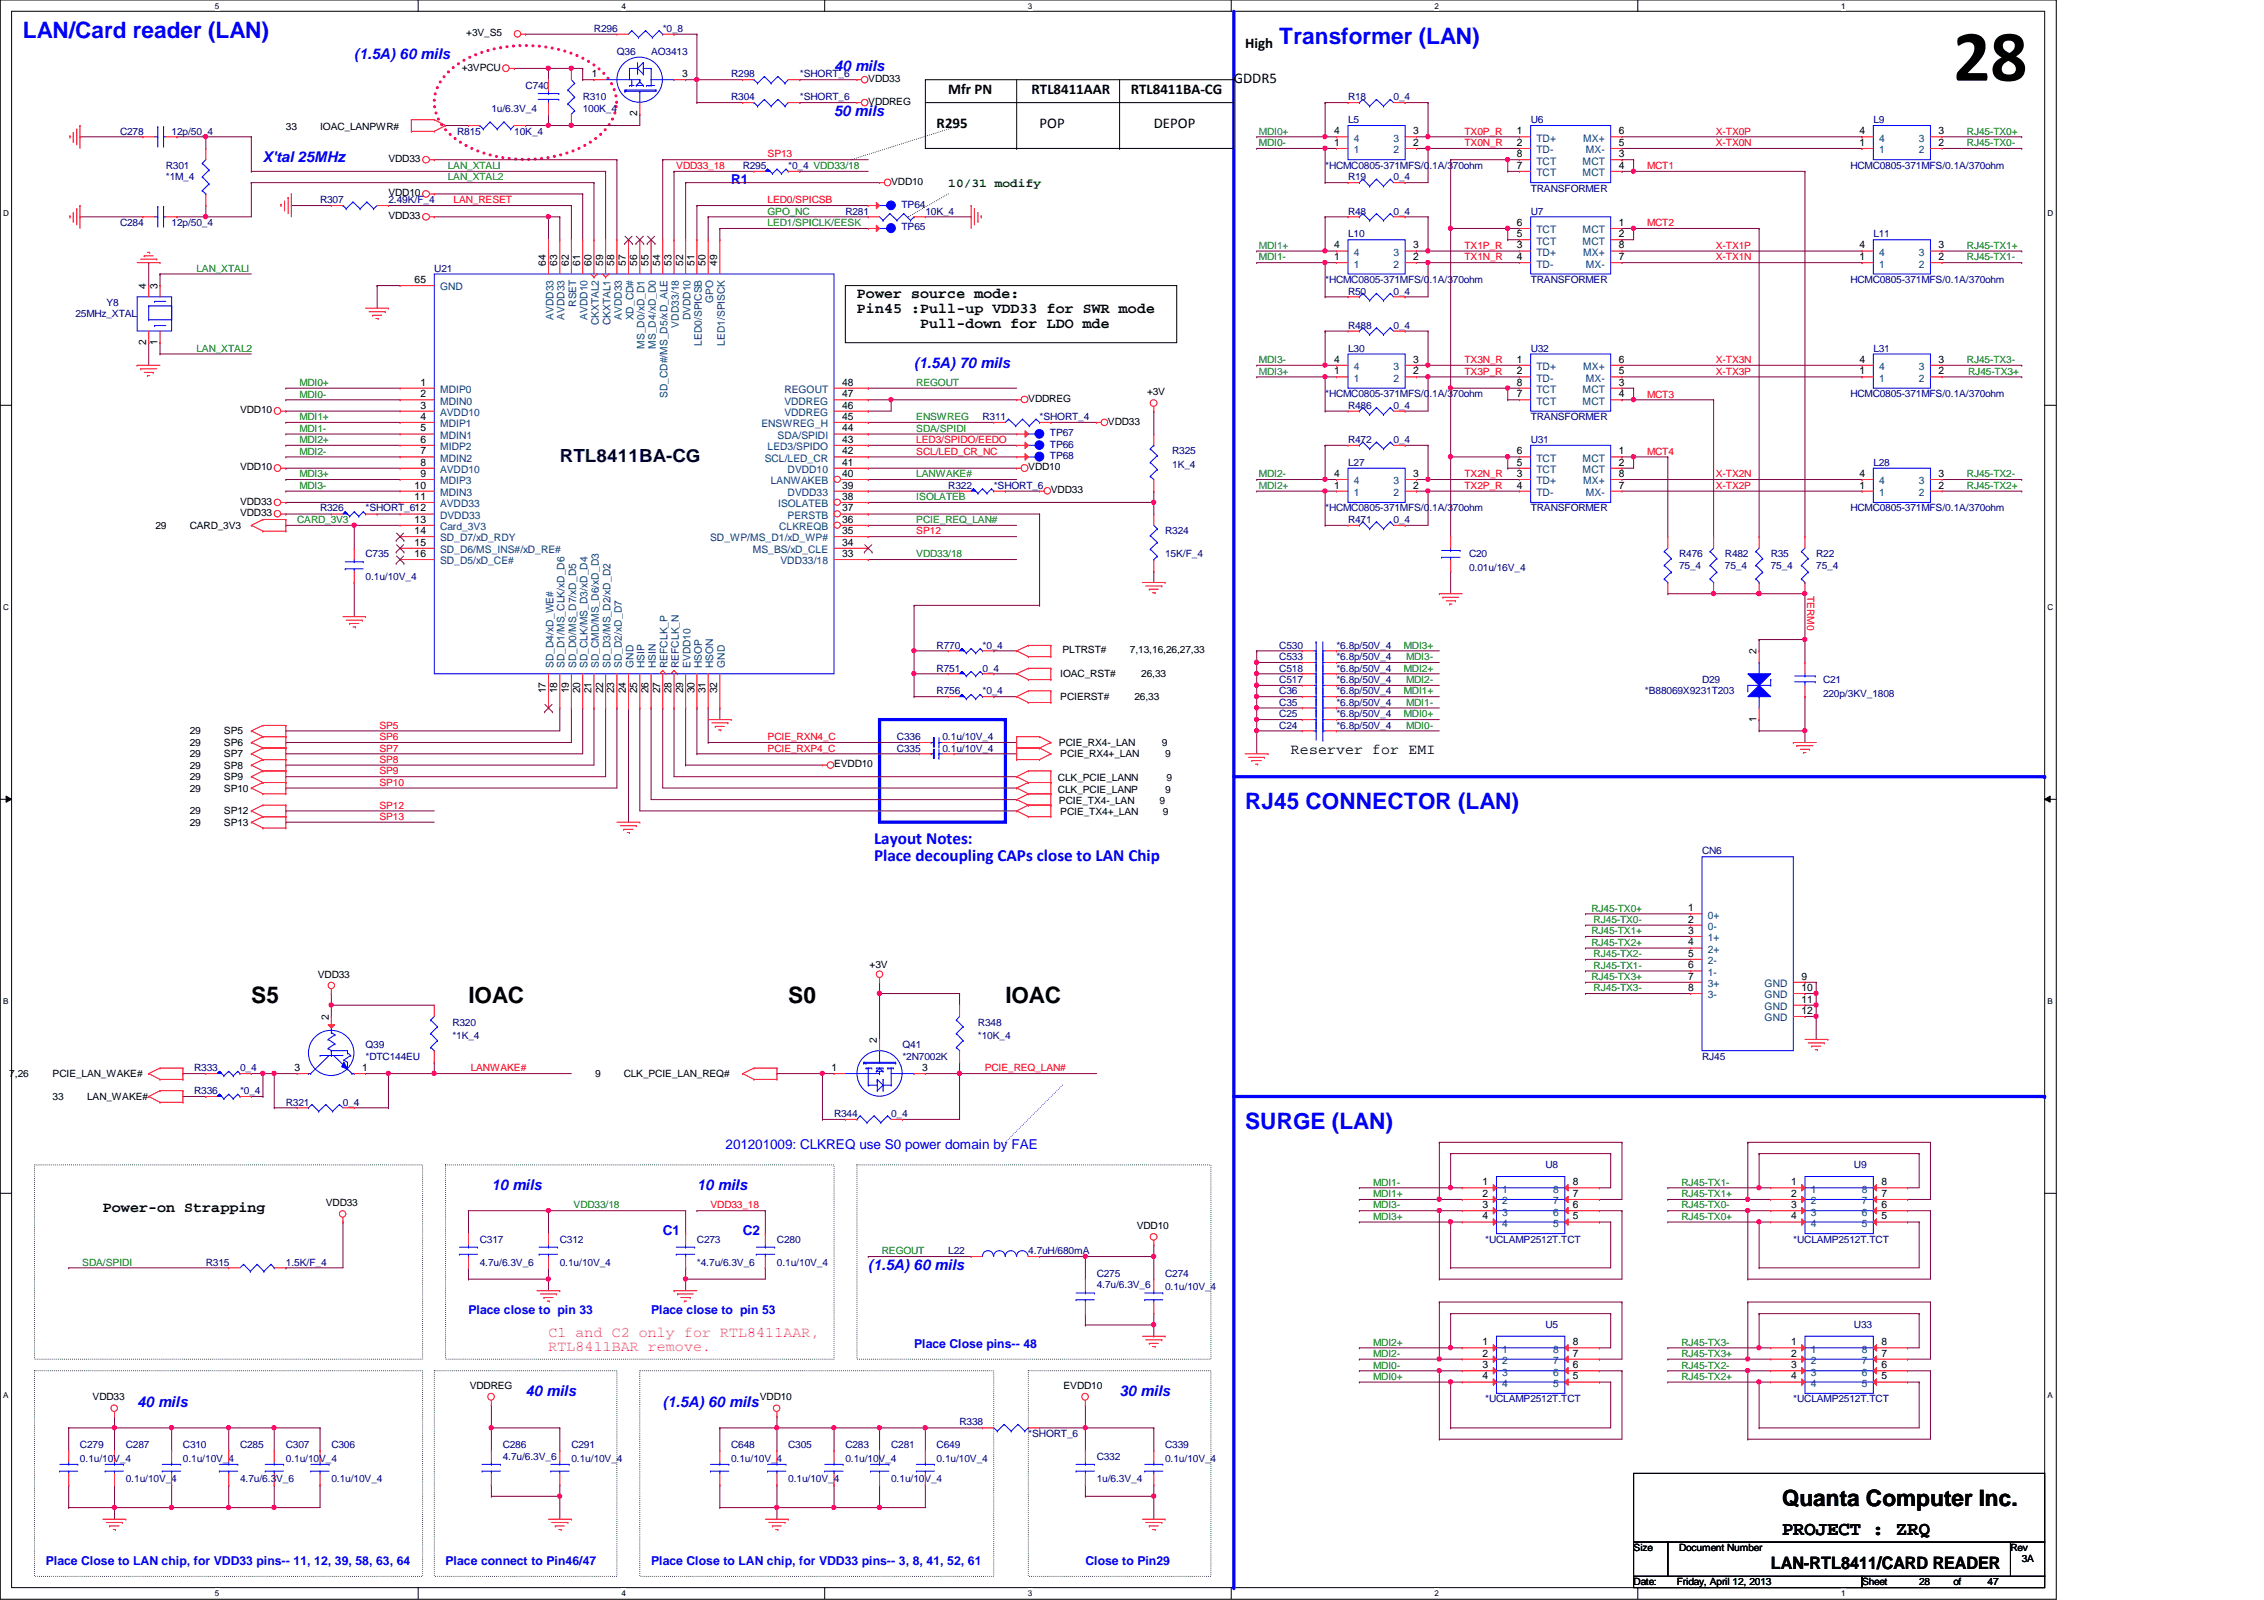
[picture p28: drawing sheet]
<svg xmlns="http://www.w3.org/2000/svg" width="297mm" height="210mm" viewBox="0 0 297 210" stroke-linecap="round" stroke-linejoin="round" font-family="sans-serif">
<defs><g id="words">
<text font-size="9.6" x="256.3" y="10.6">28</text>
<g font-size="3" fill="#00f">
<text x="3" y="5">LAN/Card reader (LAN)</text>
<text x="167.8" y="5.7">Transformer (LAN)</text>
<text x="163.4" y="106.1">RJ45 CONNECTOR (LAN)</text>
<text x="163.4" y="148.1">SURGE (LAN)</text>
</g>
<g font-size="3">
<text x="33" y="131.6">S5</text>
<text x="61.5" y="131.6">IOAC</text>
<text x="103.4" y="131.6">S0</text>
<text x="131.9" y="131.6">IOAC</text>
<text x="233.8" y="197.6">Quanta Computer Inc.</text>
</g>
<text font-size="2.5" x="233.8" y="201.4">PROJECT : ZRQ</text>
<text font-size="2.4" fill="#000040" x="73.4" y="60.6">RTL8411BA-CG</text>
<g font-size="2.2" fill="#00f">
<text x="114.7" y="110.7">Layout Notes:</text>
<text x="114.7" y="113">Place decoupling CAPs close to LAN Chip</text>
</g>
<text font-size="2.2" x="232.3" y="205.9">LAN-RTL8411/CARD READER</text>
<g font-size="1.9" fill="#00f">
<text x="46.5" y="7.7">(1.5A) 60 mils</text>
<text x="109.4" y="9.3">40 mils</text>
<text x="109.4" y="15.2">50 mils</text>
<text x="34.5" y="21.3">X'tal 25MHz</text>
<text x="119.9" y="48.2">(1.5A) 70 mils</text>
<text x="64.5" y="156.1">10 mils</text>
<text x="91.4" y="156.1">10 mils</text>
<text x="113.9" y="166.6">(1.5A) 60 mils</text>
<text x="18" y="184.6">40 mils</text>
<text x="69" y="183.1">40 mils</text>
<text x="86.9" y="184.6">(1.5A) 60 mils</text>
<text x="146.9" y="183.1">30 mils</text>
</g>
<g font-size="1.9">
<text x="161.9" y="10.8">GDDR5</text>
<text x="163.4" y="6.3">High</text>
<text x="122.9" y="16.8">R295</text>
<text x="124.4" y="12.3">Mfr PN</text>
<text x="135.4" y="12.3">RTL8411AAR</text>
<text x="136.4" y="16.8">POP</text>
<text x="148.4" y="12.3">RTL8411BA-CG</text>
<text x="151.4" y="16.8">DEPOP</text>
<text x="112.4" y="39.1">Power source mode:</text>
<text x="112.4" y="41">Pin45 :Pull-up VDD33 for SWR mode</text>
<text x="120.7" y="43">Pull-down for LDO mde</text>
<text x="169.4" y="98.9">Reserver for EMI</text>
<text x="13.5" y="159">Power-on Strapping</text>
</g>
<g font-size="1.9" fill="#f0f">
<text x="72" y="175.3">C1 and C2 only for RTL8411AAR,</text>
<text x="72" y="177.3">RTL8411BAR remove.</text>
</g>
<g font-size="1.8" fill="#00f">
<text x="95.9" y="24.1">R1</text>
<text x="95.2" y="150.7">201201009: CLKREQ use S0 power domain by FAE</text>
<text x="86.9" y="162">C1</text>
<text x="97.4" y="162">C2</text>
</g>
<text font-size="1.6" fill="#004000" x="124.4" y="24.6">10/31 modify</text>
<g font-size="1.6" fill="#00f">
<text x="61.5" y="172.3">Place close to pin 33</text>
<text x="85.4" y="172.3">Place close to pin 53</text>
<text x="119.9" y="176.8">Place Close pins-- 48</text>
<text x="6" y="205.3">Place Close to LAN chip, for VDD33 pins-- 11, 12, 39, 58, 63, 64</text>
<text x="58.5" y="205.3">Place connect to Pin46/47</text>
<text x="85.4" y="205.3">Place Close to LAN chip, for VDD33 pins-- 3, 8, 41, 52, 61</text>
<text x="142.4" y="205.3">Close to Pin29</text>
</g>
<g font-size="1.4">
<text x="77.6" y="10.1">1</text>
<text x="89.5" y="10.1">3</text>
<text x="83.6" y="15.3" transform="rotate(-90 83.6 15.3)">2</text>
<text x="175" y="17.6">4</text>
<text x="185.4" y="17.6">3</text>
<text x="199" y="17.6">1</text>
<text x="212.4" y="17.6">6</text>
<text x="244" y="17.6">4</text>
<text x="254.3" y="17.6">3</text>
<text x="175" y="19.1">1</text>
<text x="185.4" y="19.1">2</text>
<text x="199" y="19.1">2</text>
<text x="199" y="20.6">8</text>
<text x="199" y="22.1">7</text>
<text x="212.4" y="19.1">5</text>
<text x="212.4" y="20.6">3</text>
<text x="212.4" y="22.1">4</text>
<text x="244" y="19.1">1</text>
<text x="254.3" y="19.1">2</text>
<text x="199" y="29.6">6</text>
<text x="212.4" y="29.6">1</text>
<text x="71.6" y="34.9" transform="rotate(-90 71.6 34.9)">64</text>
<text x="73.1" y="34.9" transform="rotate(-90 73.1 34.9)">63</text>
<text x="74.6" y="34.9" transform="rotate(-90 74.6 34.9)">62</text>
<text x="76.1" y="34.9" transform="rotate(-90 76.1 34.9)">61</text>
<text x="77.6" y="34.9" transform="rotate(-90 77.6 34.9)">60</text>
<text x="79.1" y="34.9" transform="rotate(-90 79.1 34.9)">59</text>
<text x="80.6" y="34.9" transform="rotate(-90 80.6 34.9)">58</text>
<text x="82.1" y="34.9" transform="rotate(-90 82.1 34.9)">57</text>
<text x="83.6" y="34.9" transform="rotate(-90 83.6 34.9)">56</text>
<text x="85.1" y="34.9" transform="rotate(-90 85.1 34.9)">55</text>
<text x="86.6" y="34.9" transform="rotate(-90 86.6 34.9)">54</text>
<text x="88.1" y="34.9" transform="rotate(-90 88.1 34.9)">53</text>
<text x="89.6" y="34.9" transform="rotate(-90 89.6 34.9)">52</text>
<text x="91.1" y="34.9" transform="rotate(-90 91.1 34.9)">51</text>
<text x="92.6" y="34.9" transform="rotate(-90 92.6 34.9)">50</text>
<text x="94.1" y="34.9" transform="rotate(-90 94.1 34.9)">49</text>
<text x="175" y="34.1">1</text>
<text x="175" y="32.6">4</text>
<text x="185.4" y="32.6">3</text>
<text x="185.4" y="34.1">2</text>
<text x="199" y="31.1">5</text>
<text x="199" y="32.6">3</text>
<text x="199" y="34.1">4</text>
<text x="212.4" y="31.1">2</text>
<text x="212.4" y="32.6">8</text>
<text x="212.4" y="34.1">7</text>
<text x="244" y="34.1">1</text>
<text x="244" y="32.6">4</text>
<text x="254.3" y="32.6">3</text>
<text x="254.3" y="34.1">2</text>
<text x="19.2" y="37.9" transform="rotate(-90 19.2 37.9)">4</text>
<text x="20.7" y="37.9" transform="rotate(-90 20.7 37.9)">3</text>
<text x="54.4" y="37.1">65</text>
<text x="19.2" y="45.3" transform="rotate(-90 19.2 45.3)">2</text>
<text x="20.7" y="45.3" transform="rotate(-90 20.7 45.3)">1</text>
<text x="175" y="47.6">4</text>
<text x="185.4" y="47.6">3</text>
<text x="199" y="47.6">1</text>
<text x="212.4" y="47.6">6</text>
<text x="244" y="47.6">4</text>
<text x="254.3" y="47.6">3</text>
<text x="55.2" y="50.6">1</text>
<text x="55.2" y="52.1">2</text>
<text x="55.2" y="53.6">3</text>
<text x="110.5" y="50.6">48</text>
<text x="110.5" y="52.1">47</text>
<text x="110.5" y="53.6">46</text>
<text x="175" y="49.1">1</text>
<text x="185.4" y="49.1">2</text>
<text x="199" y="49.1">2</text>
<text x="199" y="50.6">8</text>
<text x="199" y="52.1">7</text>
<text x="212.4" y="49.1">5</text>
<text x="212.4" y="50.6">3</text>
<text x="212.4" y="52.1">4</text>
<text x="244" y="49.1">1</text>
<text x="254.3" y="49.1">2</text>
<text x="55.2" y="55.1">4</text>
<text x="55.2" y="56.6">5</text>
<text x="55.2" y="58.1">6</text>
<text x="55.2" y="59.6">7</text>
<text x="110.5" y="55.1">45</text>
<text x="110.5" y="56.6">44</text>
<text x="110.5" y="58.1">43</text>
<text x="110.5" y="59.6">42</text>
<text x="199" y="59.6">6</text>
<text x="212.4" y="59.6">1</text>
<text x="54.4" y="64.1">10</text>
<text x="54.4" y="65.6">11</text>
<text x="55.2" y="61.1">8</text>
<text x="55.2" y="62.6">9</text>
<text x="110.5" y="61.1">41</text>
<text x="110.5" y="62.6">40</text>
<text x="110.5" y="65.6">38</text>
<text x="110.5" y="64.1">39</text>
<text x="175" y="64.1">1</text>
<text x="175" y="62.6">4</text>
<text x="185.4" y="62.6">3</text>
<text x="185.4" y="64.1">2</text>
<text x="199" y="61.1">5</text>
<text x="199" y="62.6">3</text>
<text x="199" y="64.1">4</text>
<text x="212.4" y="61.1">2</text>
<text x="212.4" y="62.6">8</text>
<text x="212.4" y="64.1">7</text>
<text x="244" y="64.1">1</text>
<text x="244" y="62.6">4</text>
<text x="254.3" y="62.6">3</text>
<text x="254.3" y="64.1">2</text>
<text x="54.4" y="68.6">13</text>
<text x="54.4" y="70.1">14</text>
<text x="54.4" y="71.6">15</text>
<text x="110.5" y="67.1">37</text>
<text x="110.5" y="68.6">36</text>
<text x="110.5" y="70.1">35</text>
<text x="110.5" y="71.6">34</text>
<text x="54.4" y="73.1">16</text>
<text x="110.5" y="73.1">33</text>
<text x="230.5" y="85.9" transform="rotate(-90 230.5 85.9)">2</text>
<text x="71.6" y="91" transform="rotate(-90 71.6 91)">17</text>
<text x="73.1" y="91" transform="rotate(-90 73.1 91)">18</text>
<text x="74.6" y="91" transform="rotate(-90 74.6 91)">19</text>
<text x="76.1" y="91" transform="rotate(-90 76.1 91)">20</text>
<text x="77.6" y="91" transform="rotate(-90 77.6 91)">21</text>
<text x="79.1" y="91" transform="rotate(-90 79.1 91)">22</text>
<text x="80.6" y="91" transform="rotate(-90 80.6 91)">23</text>
<text x="82.1" y="91" transform="rotate(-90 82.1 91)">24</text>
<text x="83.6" y="91" transform="rotate(-90 83.6 91)">25</text>
<text x="85.1" y="91" transform="rotate(-90 85.1 91)">26</text>
<text x="86.6" y="91" transform="rotate(-90 86.6 91)">27</text>
<text x="88.1" y="91" transform="rotate(-90 88.1 91)">28</text>
<text x="89.6" y="91" transform="rotate(-90 89.6 91)">29</text>
<text x="91.1" y="91" transform="rotate(-90 91.1 91)">30</text>
<text x="92.6" y="91" transform="rotate(-90 92.6 91)">31</text>
<text x="94.1" y="91" transform="rotate(-90 94.1 91)">32</text>
<text x="230.5" y="94.7" transform="rotate(-90 230.5 94.7)">1</text>
<text x="221.5" y="119.5">1</text>
<text x="221.5" y="124">4</text>
<text x="221.5" y="125.5">5</text>
<text x="221.5" y="122.5">3</text>
<text x="221.5" y="121">2</text>
<text x="221.5" y="130">8</text>
<text x="221.5" y="128.5">7</text>
<text x="221.5" y="127">6</text>
<text x="236.3" y="128.5">9</text>
<text x="236.3" y="130">10</text>
<text x="236.3" y="131.5">11</text>
<text x="43.1" y="133.8" transform="rotate(-90 43.1 133.8)">2</text>
<text x="115.1" y="136.8" transform="rotate(-90 115.1 136.8)">2</text>
<text x="236.3" y="133">12</text>
<text x="38.6" y="140.5">3</text>
<text x="47.5" y="140.5">1</text>
<text x="109.1" y="140.5">1</text>
<text x="121" y="140.5">3</text>
<text x="194.5" y="155.5">1</text>
<text x="206.4" y="155.5">8</text>
<text x="235" y="155.5">1</text>
<text x="246.8" y="155.5">8</text>
<text x="194.5" y="157">2</text>
<text x="194.5" y="158.5">3</text>
<text x="194.5" y="160">4</text>
<text x="206.4" y="160">5</text>
<text x="206.4" y="158.5">6</text>
<text x="206.4" y="157">7</text>
<text x="235" y="157">2</text>
<text x="235" y="158.5">3</text>
<text x="235" y="160">4</text>
<text x="246.8" y="160">5</text>
<text x="246.8" y="158.5">6</text>
<text x="246.8" y="157">7</text>
<text x="194.5" y="176.5">1</text>
<text x="194.5" y="178">2</text>
<text x="194.5" y="179.5">3</text>
<text x="206.4" y="179.5">6</text>
<text x="206.4" y="178">7</text>
<text x="206.4" y="176.5">8</text>
<text x="235" y="176.5">1</text>
<text x="235" y="178">2</text>
<text x="235" y="179.5">3</text>
<text x="246.8" y="179.5">6</text>
<text x="246.8" y="178">7</text>
<text x="246.8" y="176.5">8</text>
<text x="194.5" y="181">4</text>
<text x="206.4" y="181">5</text>
<text x="235" y="181">4</text>
<text x="246.8" y="181">5</text>
</g>
<g font-size="1.4" fill="#004080">
<text x="177.6" y="20.1">1</text>
<text x="177.6" y="18.6">4</text>
<text x="182.8" y="18.6">3</text>
<text x="182.8" y="20.1">2</text>
<text x="201.6" y="18.6">TD+</text>
<text x="201.6" y="20.1">TD-</text>
<text x="201.6" y="21.6">TCT</text>
<text x="201.6" y="23.1">TCT</text>
<text x="207.6" y="21.6">MCT</text>
<text x="207.6" y="23.1">MCT</text>
<text x="207.7" y="18.6">MX+</text>
<text x="208.1" y="20.1">MX-</text>
<text x="246.5" y="20.1">1</text>
<text x="246.5" y="18.6">4</text>
<text x="251.8" y="18.6">3</text>
<text x="251.8" y="20.1">2</text>
<text x="177.6" y="35.1">1</text>
<text x="177.6" y="33.6">4</text>
<text x="182.8" y="33.6">3</text>
<text x="182.8" y="35.1">2</text>
<text x="201.6" y="30.6">TCT</text>
<text x="201.6" y="32.1">TCT</text>
<text x="201.6" y="33.6">TD+</text>
<text x="201.6" y="35.1">TD-</text>
<text x="207.6" y="30.6">MCT</text>
<text x="207.6" y="32.1">MCT</text>
<text x="207.7" y="33.6">MX+</text>
<text x="208.1" y="35.1">MX-</text>
<text x="246.5" y="35.1">1</text>
<text x="246.5" y="33.6">4</text>
<text x="251.8" y="33.6">3</text>
<text x="251.8" y="35.1">2</text>
<text x="57.7" y="38.1">GND</text>
<text x="72.6" y="42" transform="rotate(-90 72.6 42)">AVDD33</text>
<text x="74.1" y="42" transform="rotate(-90 74.1 42)">AVDD33</text>
<text x="75.6" y="40.3" transform="rotate(-90 75.6 40.3)">RSET</text>
<text x="77.1" y="42" transform="rotate(-90 77.1 42)">AVDD10</text>
<text x="81.6" y="42" transform="rotate(-90 81.6 42)">AVDD33</text>
<text x="93.6" y="39.7" transform="rotate(-90 93.6 39.7)">GPO</text>
<text x="78.6" y="42.7" transform="rotate(-90 78.6 42.7)">CKXTAL2</text>
<text x="80.1" y="42.7" transform="rotate(-90 80.1 42.7)">CKXTAL1</text>
<text x="83.1" y="42" transform="rotate(-90 83.1 42)">XD_CD#</text>
<text x="84.6" y="45.7" transform="rotate(-90 84.6 45.7)">MS_D0/xD_D1</text>
<text x="86.1" y="45.7" transform="rotate(-90 86.1 45.7)">MS_D4/xD_D0</text>
<text x="89.1" y="43" transform="rotate(-90 89.1 43)">VDD33/18</text>
<text x="90.6" y="42" transform="rotate(-90 90.6 42)">DVDD10</text>
<text x="92.1" y="45.4" transform="rotate(-90 92.1 45.4)">LED0/SPICSB</text>
<text x="95.1" y="45.4" transform="rotate(-90 95.1 45.4)">LED1/SPISCK</text>
<text x="57.7" y="51.6">MDIP0</text>
<text x="57.7" y="53.1">MDIN0</text>
<text x="87.6" y="52.2" transform="rotate(-90 87.6 52.2)">SD_CD#/MS_D5/xD_ALE</text>
<text x="102.9" y="51.6">REGOUT</text>
<text x="102.9" y="53.1">VDDREG</text>
<text x="177.6" y="50.1">1</text>
<text x="177.6" y="48.6">4</text>
<text x="182.8" y="48.6">3</text>
<text x="182.8" y="50.1">2</text>
<text x="201.6" y="48.6">TD+</text>
<text x="201.6" y="50.1">TD-</text>
<text x="201.6" y="51.6">TCT</text>
<text x="201.6" y="53.1">TCT</text>
<text x="207.6" y="51.6">MCT</text>
<text x="207.6" y="53.1">MCT</text>
<text x="207.7" y="48.6">MX+</text>
<text x="208.1" y="50.1">MX-</text>
<text x="246.5" y="50.1">1</text>
<text x="246.5" y="48.6">4</text>
<text x="251.8" y="48.6">3</text>
<text x="251.8" y="50.1">2</text>
<text x="57.7" y="54.6">AVDD10</text>
<text x="57.7" y="56">MDIP1</text>
<text x="57.7" y="57.6">MDIN1</text>
<text x="57.7" y="59.1">MIDP2</text>
<text x="99.9" y="56">ENSWREG_H</text>
<text x="100.7" y="59.1">LED3/SPIDO</text>
<text x="102" y="57.6">SDA/SPIDI</text>
<text x="102.9" y="54.6">VDDREG</text>
<text x="57.7" y="60.6">MDIN2</text>
<text x="57.7" y="62.1">AVDD10</text>
<text x="57.7" y="63.5">MDIP3</text>
<text x="57.7" y="65.1">MDIN3</text>
<text x="100.3" y="60.6">SCL/LED_CR</text>
<text x="101.1" y="63.5">LANWAKEB</text>
<text x="103.3" y="62.1">DVDD10</text>
<text x="103.3" y="65.1">DVDD33</text>
<text x="177.6" y="65.1">1</text>
<text x="177.6" y="63.5">4</text>
<text x="182.8" y="63.5">3</text>
<text x="182.8" y="65.1">2</text>
<text x="201.6" y="60.6">TCT</text>
<text x="201.6" y="62.1">TCT</text>
<text x="201.6" y="63.5">TD+</text>
<text x="201.6" y="65.1">TD-</text>
<text x="207.6" y="60.6">MCT</text>
<text x="207.6" y="62.1">MCT</text>
<text x="207.7" y="63.5">MX+</text>
<text x="208.1" y="65.1">MX-</text>
<text x="246.5" y="65.1">1</text>
<text x="246.5" y="63.5">4</text>
<text x="251.8" y="63.5">3</text>
<text x="251.8" y="65.1">2</text>
<text x="57.7" y="66.5">AVDD33</text>
<text x="57.7" y="68.1">DVDD33</text>
<text x="57.7" y="69.6">Card_3V3</text>
<text x="57.7" y="71">SD_D7/xD_RDY</text>
<text x="93.2" y="71">SD_WP/MS_D1/xD_WP#</text>
<text x="102.1" y="66.5">ISOLATEB</text>
<text x="102.2" y="69.6">CLKREQB</text>
<text x="103.3" y="68.1">PERSTB</text>
<text x="57.7" y="72.6">SD_D6/MS_INS#/xD_RE#</text>
<text x="57.7" y="74">SD_D5/xD_CE#</text>
<text x="98.8" y="72.6">MS_BS/xD_CLE</text>
<text x="102.4" y="74">VDD33/18</text>
<text x="72.6" y="87.6" transform="rotate(-90 72.6 87.6)">SD_D4/xD_WE#</text>
<text x="74.1" y="87.6" transform="rotate(-90 74.1 87.6)">SD_D1/MS_CLK/xD_D6</text>
<text x="75.6" y="87.6" transform="rotate(-90 75.6 87.6)">SD_D0/MS_D7/xD_D5</text>
<text x="77.1" y="87.6" transform="rotate(-90 77.1 87.6)">SD_CLK/MS_D3/xD_D4</text>
<text x="78.6" y="87.6" transform="rotate(-90 78.6 87.6)">SD_CMD/MS_D6/xD_D3</text>
<text x="80.1" y="87.6" transform="rotate(-90 80.1 87.6)">SD_D3/MS_D2/xD_D2</text>
<text x="81.6" y="87.6" transform="rotate(-90 81.6 87.6)">SD_D2/xD_D7</text>
<text x="83.1" y="87.6" transform="rotate(-90 83.1 87.6)">GND</text>
<text x="84.6" y="87.6" transform="rotate(-90 84.6 87.6)">HSIP</text>
<text x="86.1" y="87.6" transform="rotate(-90 86.1 87.6)">HSIN</text>
<text x="87.6" y="87.6" transform="rotate(-90 87.6 87.6)">REFCLK_P</text>
<text x="89.1" y="87.6" transform="rotate(-90 89.1 87.6)">REFCLK_N</text>
<text x="90.6" y="87.6" transform="rotate(-90 90.6 87.6)">EVDD10</text>
<text x="92.1" y="87.6" transform="rotate(-90 92.1 87.6)">HSOP</text>
<text x="93.6" y="87.6" transform="rotate(-90 93.6 87.6)">HSON</text>
<text x="95.1" y="87.6" transform="rotate(-90 95.1 87.6)">GND</text>
<text x="224.1" y="125">2+</text>
<text x="224.1" y="123.5">1+</text>
<text x="224.1" y="122">0-</text>
<text x="224.1" y="120.5">0+</text>
<text x="224.1" y="131">3-</text>
<text x="224.1" y="129.5">3+</text>
<text x="224.1" y="128">1-</text>
<text x="224.1" y="126.5">2-</text>
<text x="231.5" y="129.5">GND</text>
<text x="231.5" y="131">GND</text>
<text x="231.5" y="134">GND</text>
<text x="231.5" y="132.5">GND</text>
<text x="197.1" y="156.5">1</text>
<text x="197.1" y="158">2</text>
<text x="197.1" y="159.5">3</text>
<text x="197.1" y="161">4</text>
<text x="203.8" y="161">5</text>
<text x="203.8" y="159.5">6</text>
<text x="203.8" y="158">7</text>
<text x="203.8" y="156.5">8</text>
<text x="237.6" y="156.5">1</text>
<text x="237.6" y="158">2</text>
<text x="237.6" y="159.5">3</text>
<text x="237.6" y="161">4</text>
<text x="244.3" y="161">5</text>
<text x="244.3" y="159.5">6</text>
<text x="244.3" y="158">7</text>
<text x="244.3" y="156.5">8</text>
<text x="197.1" y="177.5">1</text>
<text x="197.1" y="178.9">2</text>
<text x="203.8" y="178.9">7</text>
<text x="203.8" y="177.5">8</text>
<text x="237.6" y="177.5">1</text>
<text x="237.6" y="178.9">2</text>
<text x="244.3" y="178.9">7</text>
<text x="244.3" y="177.5">8</text>
<text x="197.1" y="180.5">3</text>
<text x="197.1" y="181.9">4</text>
<text x="203.8" y="181.9">5</text>
<text x="203.8" y="180.5">6</text>
<text x="237.6" y="180.5">3</text>
<text x="237.6" y="181.9">4</text>
<text x="244.3" y="181.9">5</text>
<text x="244.3" y="180.5">6</text>
</g>
<g font-size="1.3">
<text x="61.2" y="4.8">+3V_S5</text>
<text x="60.6" y="9.3">+3VPCU</text>
<text x="113.9" y="10.8">VDD33</text>
<text x="37.5" y="17.1">33</text>
<text x="42" y="17.1">IOAC_LANPWR#</text>
<text x="113.9" y="13.8">VDDREG</text>
<text x="51" y="21.3">VDD33</text>
<text x="51" y="25.7">VDD10</text>
<text x="51" y="28.7">VDD33</text>
<text x="116.9" y="24.3">VDD10</text>
<text x="134.9" y="52.7">VDDREG</text>
<text x="150.5" y="51.8">+3V</text>
<text x="31.5" y="54.2">VDD10</text>
<text x="145.4" y="55.7">VDD33</text>
<text x="31.5" y="61.7">VDD10</text>
<text x="134.9" y="61.7">VDD10</text>
<text x="137.9" y="64.7">VDD33</text>
<text x="20.4" y="69.3">29</text>
<text x="24.9" y="69.3">CARD_3V3</text>
<text x="31.5" y="66.2">VDD33</text>
<text x="31.5" y="67.7">VDD33</text>
<text x="139.1" y="88.9">IOAC_RST#</text>
<text x="139.4" y="85.7">PLTRST#</text>
<text x="148.2" y="85.7">7,13,16,26,27,33</text>
<text x="149.7" y="88.9">26,33</text>
<text x="139.1" y="91.8">PCIERST#</text>
<text x="148.8" y="91.8">26,33</text>
<text x="24.9" y="96.4">29</text>
<text x="24.9" y="97.8">29</text>
<text x="24.9" y="99.3">29</text>
<text x="24.9" y="100.8">29</text>
<text x="29.4" y="96.4">SP5</text>
<text x="29.4" y="97.8">SP6</text>
<text x="29.4" y="99.3">SP7</text>
<text x="29.4" y="100.8">SP8</text>
<text x="109.4" y="100.7">EVDD10</text>
<text x="138.9" y="97.8">PCIE_RX4-_LAN</text>
<text x="139.1" y="99.3">PCIE_RX4+_LAN</text>
<text x="152.4" y="97.8">9</text>
<text x="152.9" y="99.3">9</text>
<text x="24.9" y="102.3">29</text>
<text x="24.9" y="103.8">29</text>
<text x="24.9" y="106.8">29</text>
<text x="29.4" y="102.3">SP9</text>
<text x="29.4" y="103.8">SP10</text>
<text x="29.4" y="106.8">SP12</text>
<text x="138.8" y="102.5">CLK_PCIE_LANN</text>
<text x="138.8" y="104">CLK_PCIE_LANP</text>
<text x="138.9" y="105.5">PCIE_TX4-_LAN</text>
<text x="139.1" y="107">PCIE_TX4+_LAN</text>
<text x="152.1" y="105.5">9</text>
<text x="152.6" y="107">9</text>
<text x="152.9" y="104">9</text>
<text x="153" y="102.5">9</text>
<text x="24.9" y="108.3">29</text>
<text x="29.4" y="108.3">SP13</text>
<text x="41.7" y="128.3">VDD33</text>
<text x="114.1" y="127">+3V</text>
<text x="1.2" y="141.3">7,26</text>
<text x="6.9" y="141.3">PCIE_LAN_WAKE#</text>
<text x="78.1" y="141.3">9</text>
<text x="81.8" y="141.3">CLK_PCIE_LAN_REQ#</text>
<text x="6.9" y="144.3">33</text>
<text x="11.4" y="144.3">LAN_WAKE#</text>
<text x="42.8" y="158.2">VDD33</text>
<text x="149.1" y="161.2">VDD10</text>
<text x="12.1" y="183.7">VDD33</text>
<text x="61.6" y="182.2">VDDREG</text>
<text x="99.7" y="183.7">VDD10</text>
<text x="139.5" y="182.2">EVDD10</text>
<text x="214.3" y="203.5">Size</text>
<text x="220.3" y="203.5">Document Number</text>
<text x="263.8" y="203.5">Rev</text>
<text x="214.3" y="208">Date:</text>
<text x="220" y="208">Friday, April 12, 2013</text>
<text x="244.3" y="208">Sheet</text>
<text x="251.8" y="208">28</text>
<text x="256.3" y="208">of</text>
<text x="260.8" y="208">47</text>
<text x="265.3" y="205">3A</text>
</g>
<g font-size="1.3" fill="#000080">
<text x="77.9" y="4.1">R296</text>
<text x="86.9" y="4.1">*0_8</text>
<text x="69" y="11.6">C740</text>
<text x="80.9" y="7.2">Q36</text>
<text x="85.4" y="7.2">AO3413</text>
<text x="95.9" y="10.2">R298</text>
<text x="104.9" y="10.2">*SHORT_6</text>
<text x="15.7" y="17.7">C278</text>
<text x="22.5" y="17.7">12p/50_4</text>
<text x="60" y="17.7">R815</text>
<text x="64.5" y="14.6">1u/6.3V_4</text>
<text x="67.5" y="17.7">10K_4</text>
<text x="76.5" y="13.2">R310</text>
<text x="76.5" y="14.6">100K_4</text>
<text x="95.9" y="13.2">R304</text>
<text x="104.9" y="13.2">*SHORT_6</text>
<text x="176.9" y="13.2">R18</text>
<text x="176.9" y="16.2">L5</text>
<text x="182.8" y="13.2">0_4</text>
<text x="200.8" y="16.2">U6</text>
<text x="245.8" y="16.2">L9</text>
<text x="21.8" y="22.1">R301</text>
<text x="21.8" y="23.7">*1M_4</text>
<text x="97.4" y="22.1">R295</text>
<text x="103.4" y="22.1">*0_4 VDD33/18</text>
<text x="173.9" y="22.1">*HCMC0805-371MFS/0.1A/370ohm</text>
<text x="176.9" y="23.7">R19</text>
<text x="182.8" y="23.7">0_4</text>
<text x="242.8" y="22.1">HCMC0805-371MFS/0.1A/370ohm</text>
<text x="15.7" y="29.6">C284</text>
<text x="22.5" y="29.6">12p/50_4</text>
<text x="42" y="26.6">R307</text>
<text x="51" y="26.6">2.49K/F_4</text>
<text x="110.9" y="28.2">R281</text>
<text x="118.3" y="27.3">TP64</text>
<text x="121.4" y="28.2">10K_4</text>
<text x="176.9" y="28.2">R48</text>
<text x="182.8" y="28.2">0_4</text>
<text x="200.8" y="25.1">TRANSFORMER</text>
<text x="200.8" y="28.2">U7</text>
<text x="57" y="35.6">U21</text>
<text x="118.3" y="30.2">TP65</text>
<text x="176.9" y="31.2">L10</text>
<text x="245.8" y="31.2">L11</text>
<text x="9.9" y="41.6">25MHz_XTAL</text>
<text x="14" y="40.1">Y8</text>
<text x="173.9" y="37.1">*HCMC0805-371MFS/0.1A/370ohm</text>
<text x="176.9" y="38.7">R50</text>
<text x="182.8" y="38.7">0_4</text>
<text x="200.8" y="37.1">TRANSFORMER</text>
<text x="242.8" y="37.1">HCMC0805-371MFS/0.1A/370ohm</text>
<text x="176.9" y="43.1">R488</text>
<text x="176.9" y="46.1">L30</text>
<text x="182.8" y="43.1">0_4</text>
<text x="200.8" y="46.1">U32</text>
<text x="245.8" y="46.1">L31</text>
<text x="173.9" y="52.1">*HCMC0805-371MFS/0.1A/370ohm</text>
<text x="176.9" y="53.6">R486</text>
<text x="182.8" y="53.6">0_4</text>
<text x="242.8" y="52.1">HCMC0805-371MFS/0.1A/370ohm</text>
<text x="128.9" y="55.1">R311</text>
<text x="136.4" y="55.1">*SHORT_4</text>
<text x="137.7" y="58.7">TP66</text>
<text x="137.7" y="57.2">TP67</text>
<text x="153.8" y="59.6">R325</text>
<text x="176.9" y="58.1">R472</text>
<text x="182.8" y="58.1">0_4</text>
<text x="200.8" y="55.1">TRANSFORMER</text>
<text x="200.8" y="58.1">U31</text>
<text x="124.4" y="64.1">R322</text>
<text x="130.4" y="64.1">*SHORT_6</text>
<text x="137.7" y="60.2">TP68</text>
<text x="153.8" y="61.4">1K_4</text>
<text x="176.9" y="61.1">L27</text>
<text x="245.8" y="61.1">L28</text>
<text x="42" y="67.1">R326</text>
<text x="48" y="67.1">*SHORT_612</text>
<text x="152.9" y="70.1">R324</text>
<text x="173.9" y="67.1">*HCMC0805-371MFS/0.1A/370ohm</text>
<text x="176.9" y="68.6">R471</text>
<text x="182.8" y="68.6">0_4</text>
<text x="200.8" y="67.1">TRANSFORMER</text>
<text x="242.8" y="67.1">HCMC0805-371MFS/0.1A/370ohm</text>
<text x="48" y="73.1">C735</text>
<text x="48" y="76.1">0.1u/10V_4</text>
<text x="152.9" y="73.1">15K/F_4</text>
<text x="192.7" y="73.1">C20</text>
<text x="192.7" y="74.9">0.01u/16V_4</text>
<text x="220.3" y="73.1">R476</text>
<text x="220.3" y="74.6">75_4</text>
<text x="226.3" y="73.1">R482</text>
<text x="226.3" y="74.6">75_4</text>
<text x="232.3" y="73.1">R35</text>
<text x="232.3" y="74.6">75_4</text>
<text x="238.3" y="73.1">R22</text>
<text x="238.3" y="74.6">75_4</text>
<text x="122.9" y="85.1">R770</text>
<text x="122.9" y="88.1">R751</text>
<text x="128.9" y="85.1">*0_4</text>
<text x="128.9" y="88.1">0_4</text>
<text x="167.8" y="86.6">C533</text>
<text x="167.8" y="85.1">C530</text>
<text x="167.8" y="89.6">C517</text>
<text x="167.8" y="88.1">C518</text>
<text x="175.3" y="86.6">*6.8p/50V_4</text>
<text x="175.3" y="85.1">*6.8p/50V_4</text>
<text x="175.3" y="89.6">*6.8p/50V_4</text>
<text x="175.3" y="88.1">*6.8p/50V_4</text>
<text x="223.3" y="89.6">D29</text>
<text x="239.2" y="89.6">C21</text>
<text x="122.9" y="91.1">R756</text>
<text x="128.9" y="91.1">*0_4</text>
<text x="167.8" y="95.6">C24</text>
<text x="167.8" y="92.6">C35</text>
<text x="167.8" y="94.1">C25</text>
<text x="167.8" y="91.1">C36</text>
<text x="175.3" y="95.6">*6.8p/50V_4</text>
<text x="175.3" y="92.6">*6.8p/50V_4</text>
<text x="175.3" y="94.1">*6.8p/50V_4</text>
<text x="175.3" y="91.1">*6.8p/50V_4</text>
<text x="215.8" y="91.1">*B88069X9231T203</text>
<text x="239.2" y="91.4">220p/3KV_1808</text>
<text x="117.7" y="98.6">C335</text>
<text x="117.7" y="97.1">C336</text>
<text x="123.7" y="98.6">0.1u/10V_4</text>
<text x="123.7" y="97.1">0.1u/10V_4</text>
<text x="223.3" y="112.1">CN6</text>
<text x="48" y="137.5">Q39</text>
<text x="59.3" y="134.5">R320</text>
<text x="59.3" y="136.4">*1K_4</text>
<text x="118.4" y="137.5">Q41</text>
<text x="128.3" y="134.5">R348</text>
<text x="128.3" y="136.4">*10K_4</text>
<text x="25.5" y="140.5">R333</text>
<text x="25.5" y="143.6">R336</text>
<text x="31.5" y="140.5">0_4</text>
<text x="31.5" y="143.6">*0_4</text>
<text x="48" y="139">*DTC144EU</text>
<text x="118.4" y="139">*2N7002K</text>
<text x="223.3" y="139">RJ45</text>
<text x="37.5" y="145">R321</text>
<text x="45" y="145">0_4</text>
<text x="109.4" y="146.5">R344</text>
<text x="116.9" y="146.5">0_4</text>
<text x="202.8" y="153.3">U8</text>
<text x="243.2" y="153.3">U9</text>
<text x="27" y="166">R315</text>
<text x="37.5" y="166">1.5K/F_4</text>
<text x="62.9" y="163">C317</text>
<text x="62.9" y="166">4.7u/6.3V_6</text>
<text x="73.4" y="163">C312</text>
<text x="73.4" y="166">0.1u/10V_4</text>
<text x="91.4" y="163">C273</text>
<text x="91.4" y="166">*4.7u/6.3V_6</text>
<text x="101.9" y="163">C280</text>
<text x="101.9" y="166">0.1u/10V_4</text>
<text x="124.4" y="164.5">L22</text>
<text x="134.9" y="164.5">4.7uH/680mA</text>
<text x="143.9" y="167.5">C275</text>
<text x="152.9" y="167.5">C274</text>
<text x="194.9" y="163">*UCLAMP2512T.TCT</text>
<text x="235.3" y="163">*UCLAMP2512T.TCT</text>
<text x="143.9" y="169">4.7u/6.3V_6</text>
<text x="152.9" y="169.3">0.1u/10V_4</text>
<text x="202.8" y="174.2">U5</text>
<text x="243.2" y="174.2">U33</text>
<text x="194.9" y="184">*UCLAMP2512T.TCT</text>
<text x="235.3" y="184">*UCLAMP2512T.TCT</text>
<text x="10.5" y="190">C279</text>
<text x="10.5" y="191.8">0.1u/10V_4</text>
<text x="16.5" y="190">C287</text>
<text x="24" y="190">C310</text>
<text x="24" y="191.8">0.1u/10V_4</text>
<text x="31.5" y="190">C285</text>
<text x="37.5" y="190">C307</text>
<text x="37.5" y="191.8">0.1u/10V_4</text>
<text x="43.5" y="190">C306</text>
<text x="66" y="190">C286</text>
<text x="66" y="191.5">4.7u/6.3V_6</text>
<text x="75" y="190">C291</text>
<text x="75" y="191.8">0.1u/10V_4</text>
<text x="95.9" y="190">C648</text>
<text x="95.9" y="191.8">0.1u/10V_4</text>
<text x="103.4" y="190">C305</text>
<text x="110.9" y="190">C283</text>
<text x="110.9" y="191.8">0.1u/10V_4</text>
<text x="116.9" y="190">C281</text>
<text x="122.9" y="190">C649</text>
<text x="122.9" y="191.8">0.1u/10V_4</text>
<text x="125.9" y="187">R338</text>
<text x="134.9" y="188.5">*SHORT_6</text>
<text x="143.9" y="191.5">C332</text>
<text x="152.9" y="190">C339</text>
<text x="152.9" y="191.8">0.1u/10V_4</text>
<text x="16.5" y="194.5">0.1u/10V_4</text>
<text x="31.5" y="194.5">4.7u/6.3V_6</text>
<text x="43.5" y="194.5">0.1u/10V_4</text>
<text x="103.4" y="194.5">0.1u/10V_4</text>
<text x="116.9" y="194.5">0.1u/10V_4</text>
<text x="143.9" y="194.5">1u/6.3V_4</text>
</g>
<g font-size="1.3" fill="#008040">
<text x="165.2" y="17.7">MDI0+</text>
<text x="165.2" y="32.6">MDI1+</text>
<text x="165.2" y="49.1">MDI3+</text>
<text x="165.2" y="64.1">MDI2+</text>
</g>
<g font-size="1.3" fill="#f00">
<text x="192.1" y="17.7">TX0P_R</text>
<text x="225.1" y="17.7">X-TX0P</text>
<text x="88.7" y="22.2">VDD33_18</text>
<text x="100.7" y="20.7">SP13</text>
<text x="192.1" y="19.2">TX0N_R</text>
<text x="216.1" y="22.2">MCT1</text>
<text x="225.1" y="19.2">X-TX0N</text>
<text x="59.5" y="26.7">LAN_RESET</text>
<text x="100.7" y="26.7">LED0/SPICSB</text>
<text x="216.1" y="29.7">MCT2</text>
<text x="192.1" y="32.6">TX1P_R</text>
<text x="192.1" y="34.2">TX1N_R</text>
<text x="225.1" y="34.2">X-TX1N</text>
<text x="225.1" y="32.6">X-TX1P</text>
<text x="192.1" y="47.6">TX3N_R</text>
<text x="225.1" y="47.6">X-TX3N</text>
<text x="192.1" y="49.1">TX3P_R</text>
<text x="216.1" y="52.2">MCT3</text>
<text x="225.1" y="49.1">X-TX3P</text>
<text x="120.2" y="58.1">LED3/SPIDO/EEDO</text>
<text x="120.2" y="59.6">SCL/LED_CR_NC</text>
<text x="216.1" y="59.6">MCT4</text>
<text x="192.1" y="64.1">TX2P_R</text>
<text x="192.1" y="62.6">TX2N_R</text>
<text x="225.1" y="62.6">X-TX2N</text>
<text x="225.1" y="64.1">X-TX2P</text>
<text x="120.2" y="70.1">SP12</text>
<text x="237.1" y="78.2" transform="rotate(90 237.1 78.2)">TERM0</text>
<text x="49.8" y="95.6">SP5</text>
<text x="49.8" y="97.1">SP6</text>
<text x="49.8" y="98.6">SP7</text>
<text x="49.8" y="100.1">SP8</text>
<text x="49.8" y="101.6">SP9</text>
<text x="100.7" y="97.1">PCIE_RXN4_C</text>
<text x="100.7" y="98.6">PCIE_RXP4_C</text>
<text x="49.8" y="103.1">SP10</text>
<text x="49.8" y="107.6">SP13</text>
<text x="49.8" y="106.1">SP12</text>
<text x="61.8" y="140.5">LANWAKE#</text>
<text x="129.2" y="140.5">PCIE_REQ_LAN#</text>
<text x="93.2" y="158.5">VDD33_18</text>
</g>
<g font-size="1.3" fill="#008000">
<text x="258.1" y="17.7">RJ45-TX0+</text>
<text x="58.8" y="22.2">LAN_XTALI</text>
<text x="58.8" y="23.7">LAN_XTAL2</text>
<text x="165.2" y="19.2">MDI0-</text>
<text x="258.1" y="19.2">RJ45-TX0-</text>
<text x="100.7" y="28.2">GPO_NC</text>
<text x="100.7" y="29.7">LED1/SPICLK/EESK</text>
<text x="25.8" y="35.6">LAN_XTALI</text>
<text x="165.2" y="34.2">MDI1-</text>
<text x="258.1" y="32.6">RJ45-TX1+</text>
<text x="258.1" y="34.2">RJ45-TX1-</text>
<text x="25.8" y="46.1">LAN_XTAL2</text>
<text x="165.2" y="47.6">MDI3-</text>
<text x="258.1" y="47.6">RJ45-TX3-</text>
<text x="39.3" y="52.2">MDI0-</text>
<text x="39.3" y="50.6">MDI0+</text>
<text x="120.2" y="50.6">REGOUT</text>
<text x="258.2" y="49.1">RJ45-TX3+</text>
<text x="39.3" y="55.1">MDI1+</text>
<text x="39.3" y="56.6">MDI1-</text>
<text x="39.3" y="58.1">MDI2+</text>
<text x="39.3" y="59.6">MDI2-</text>
<text x="120.2" y="55.1">ENSWREG</text>
<text x="120.2" y="56.6">SDA/SPIDI</text>
<text x="39.3" y="62.6">MDI3+</text>
<text x="39.3" y="64.1">MDI3-</text>
<text x="120.2" y="62.6">LANWAKE#</text>
<text x="120.2" y="65.6">ISOLATEB</text>
<text x="165.2" y="62.6">MDI2-</text>
<text x="258.1" y="62.6">RJ45-TX2-</text>
<text x="258.1" y="64.1">RJ45-TX2+</text>
<text x="39" y="68.6">CARD_3V3</text>
<text x="120.2" y="68.6">PCIE_REQ_LAN#</text>
<text x="120.2" y="73.1">VDD33/18</text>
<text x="184.2" y="85.1">MDI3+</text>
<text x="184.2" y="88.1">MDI2+</text>
<text x="184.5" y="86.6">MDI3-</text>
<text x="184.5" y="89.6">MDI2-</text>
<text x="184.2" y="94.1">MDI0+</text>
<text x="184.2" y="91.1">MDI1+</text>
<text x="184.5" y="95.6">MDI0-</text>
<text x="184.5" y="92.6">MDI1-</text>
<text x="208.8" y="119.6">RJ45-TX0+</text>
<text x="208.8" y="124.1">RJ45-TX2+</text>
<text x="208.8" y="122.6">RJ45-TX1+</text>
<text x="209.1" y="125.6">RJ45-TX2-</text>
<text x="209.1" y="121.1">RJ45-TX0-</text>
<text x="208.8" y="128.6">RJ45-TX3+</text>
<text x="209.1" y="130">RJ45-TX3-</text>
<text x="209.1" y="127.1">RJ45-TX1-</text>
<text x="180.2" y="155.5">MDI1-</text>
<text x="220.6" y="155.5">RJ45-TX1-</text>
<text x="75.3" y="158.5">VDD33/18</text>
<text x="180.2" y="160">MDI3+</text>
<text x="180.2" y="158.5">MDI3-</text>
<text x="180.2" y="157.1">MDI1+</text>
<text x="220.6" y="158.5">RJ45-TX0-</text>
<text x="220.6" y="160">RJ45-TX0+</text>
<text x="220.6" y="157.1">RJ45-TX1+</text>
<text x="10.8" y="166">SDA/SPIDI</text>
<text x="115.7" y="164.5">REGOUT</text>
<text x="180.2" y="179.5">MDI0-</text>
<text x="180.2" y="176.5">MDI2+</text>
<text x="180.2" y="178">MDI2-</text>
<text x="220.6" y="179.5">RJ45-TX2-</text>
<text x="220.6" y="178">RJ45-TX3+</text>
<text x="220.6" y="176.5">RJ45-TX3-</text>
<text x="180.2" y="181">MDI0+</text>
<text x="220.6" y="181">RJ45-TX2+</text>
</g>
<g font-size="1.1">
<text x="28.2" y="1.1">5</text>
<text x="81.5" y="1.1">4</text>
<text x="134.9" y="1.1">3</text>
<text x="188.2" y="1.1">2</text>
<text x="241.6" y="1.1">1</text>
<text x=".4" y="28.3">D</text>
<text x="268.6" y="28.3">D</text>
<text x=".4" y="80">C</text>
<text x="268.6" y="80">C</text>
<text x=".4" y="131.7">B</text>
<text x="268.6" y="131.7">B</text>
<text x=".4" y="183.3">A</text>
<text x="268.6" y="183.3">A</text>
<text x="28.2" y="209.4">5</text>
<text x="81.5" y="209.4">4</text>
<text x="134.9" y="209.4">3</text>
<text x="188.2" y="209.4">2</text>
<text x="241.6" y="209.4">1</text>
</g>
</g></defs>
<path d="M0 0h269.8v209.8h-269.8zM1.5 1.5h266.8v206.8h-266.8z" fill="none" stroke="#000" stroke-width=".13"/>
<g fill="#fff">
<path d="M28.2 .2h.6v1.2h-.6z"/>
<path d="M28.2 208.4h.6v1.2h-.6z"/>
</g>
<path d="M54.9 0v1.5M54.9 208.3v1.5" fill="none" stroke="#000" stroke-width=".13"/>
<g fill="#fff">
<path d="M81.5 .2h.6v1.2h-.6z"/>
<path d="M81.5 208.4h.6v1.2h-.6z"/>
</g>
<path d="M108.2 0v1.5M108.2 208.3v1.5" fill="none" stroke="#000" stroke-width=".13"/>
<g fill="#fff">
<path d="M134.9 .2h.6v1.2h-.6z"/>
<path d="M134.9 208.4h.6v1.2h-.6z"/>
</g>
<path d="M161.5 0v1.5M161.5 208.3v1.5" fill="none" stroke="#000" stroke-width=".13"/>
<g fill="#fff">
<path d="M188.2 .2h.6v1.2h-.6z"/>
<path d="M188.2 208.4h.6v1.2h-.6z"/>
</g>
<path d="M214.9 0v1.5M214.9 208.3v1.5" fill="none" stroke="#000" stroke-width=".13"/>
<g fill="#fff">
<path d="M241.6 .2h.5v1.2h-.5z"/>
<path d="M241.6 208.4h.5v1.2h-.5z"/>
<path d="M.4 27.3h.8v1.2h-.8z"/>
<path d="M268.6 27.3h.8v1.2h-.8z"/>
<path d="M.4 79h.8v1.2h-.8z"/>
<path d="M268.6 79h.8v1.2h-.8z"/>
</g>
<path d="M0 53.2h1.5M268.3 53.2h1.4" fill="none" stroke="#000" stroke-width=".13"/>
<g fill="#fff">
<path d="M.4 130.7h.7v1.2h-.7z"/>
<path d="M268.6 130.7h.8v1.2h-.8z"/>
</g>
<path d="M0 104.9h1.5M.8 104.4l.7 .5-.7 .3zM268.3 104.9l.7-.5v.8zM268.3 104.9h1.4" fill="none" stroke="#000" stroke-width=".13"/>
<path d="M.8 104.4l.7 .5-.7 .3zM268.3 104.9l.7-.5v.8z" fill="#000"/>
<g fill="#fff">
<path d="M.4 182.4h.7v1.2h-.7z"/>
<path d="M268.6 182.4h.8v1.2h-.8z"/>
</g>
<path d="M110.9 37.5h43.5v7.5h-43.5zM0 156.5h1.5M268.3 156.5h1.4" fill="none" stroke="#000" stroke-width=".13"/>
<path d="M119.2 28.4h.1M124.4 25.4l-5.2 3M4.5 152.8h51v25.5h-51zM58.5 152.8h50.9v25.5h-50.9zM4.5 179.8h51v27h-51zM57 179.8h23.9v27h-23.9zM83.9 179.8h46.5v27h-46.5zM134.9 179.8h24v27h-24z" fill="none" stroke="#000" stroke-width=".13" stroke-dasharray="0 .3"/>
<path d="M115.4 94.4h16.5v13.5h-16.5zM161.9 143.8h106.4" fill="none" stroke="#00f" stroke-width=".42"/>
<circle cx="268.3" cy="143.8" r=".21" fill="#00f"/>
<path d="M161.9 1.5v206.8" fill="none" stroke="#00f" stroke-width=".42"/>
<circle cx="161.9" cy="208.3" r=".21" fill="#00f"/>
<path d="M161.9 101.9h106.4" fill="none" stroke="#00f" stroke-width=".42"/>
<circle cx="268.3" cy="101.9" r=".21" fill="#00f"/>
<path d="M125.9 16.5l-14.2 4.5M111.7 21h.1M112.4 152.8h46.5v25.5h-46.5z" fill="none" stroke="#000" stroke-width=".13" stroke-dasharray="0 .3"/>
<path d="M131.9 149.9h.1M139.4 142.4l-7.5 7.5" fill="none" stroke="#00f" stroke-width=".13" stroke-dasharray="0 .3"/>
<path d="M121.4 10.5h40.5v9h-40.5zM121.4 13.5h40.5M133.4 19.5h.1M133.4 10.5v9M146.9 19.5h.1M146.9 10.5v9M161.9 13.5h.1" fill="none" stroke="#000" stroke-width=".13"/>
<path d="M59.1 9.2a14.9 14.9 0 0 1 9.8-3.2 15 15 0 0 1 9.8 3.2 5.3 5.3 0 0 1 0 8.5 15 15 0 0 1-9.8 3.2 14.9 14.9 0 0 1-9.8-3.2 5.3 5.3 0 0 1 0-8.5z" fill="none" stroke="#ff0080" stroke-width=".42" stroke-dasharray="0 .8"/>
<g fill="none" stroke="#800040" stroke-width=".13">
<path d="M113.9 55.4h.1M113.9 58.4h.1M113.9 59.9h.1M113.9 56.9h.1M113.9 50.9h.1M113.9 55.4h16.5M113.9 58.4h19.5M113.9 59.9h19.5M113.9 56.9h19.5M113.9 50.9h19.5M116.9 52.5h.1M116.9 52.5h16.5"/>
<path d="M113.9 73.4h.1M113.9 68.9h.1M113.9 61.4h.1M113.9 62.9h.1M113.9 67.4h.1M113.9 73.4h19.5M113.9 68.9h19.5M113.9 61.4h19.5M113.9 62.9h19.5M113.9 67.4h22.5M131.9 64.4h.1M131.9 64.4h4.5"/>
</g>
<circle cx="116.9" cy="52.4" r=".29" fill="#f0f"/>
<circle cx="116.9" cy="52.4" r=".29" fill="none" stroke="#f0f" stroke-width=".13"/>
<g fill="none" stroke="#800040" stroke-width=".13">
<path d="M37.5 52.5h.1M37.5 52.5h15M113.9 53.9h.1M113.9 52.5h.1M113.9 52.5h3M116.9 52.5h.1M116.9 52.5v1.4h-3M113.9 70.4h.1M113.9 65.9h.1M113.9 70.4h19.5M113.9 65.9h37.5M82.5 92.9h.1"/>
<path d="M82.5 92.9v15M91.4 92.9h.1M91.4 92.9v6M92.9 97.4h.1M92.9 97.4h27.7M94.4 92.9h.1M94.4 92.9v1.5"/>
</g>
<circle cx="151.3" cy="65.9" r=".29" fill="#f0f"/>
<circle cx="151.3" cy="65.9" r=".29" fill="none" stroke="#f0f" stroke-width=".13"/>
<g fill="none" stroke="#800040" stroke-width=".13">
<path d="M49.5 37.5h.1M49.5 37.5v2.9M49.5 37.5h3M37.5 50.9h.1M37.5 53.9h.1M37.5 55.4h.1M37.5 56.9h.1M37.5 58.4h.1M37.5 59.9h.1M37.5 50.9h15M37.5 53.9h15M37.5 55.4h15"/>
<path d="M37.5 56.9h15M37.5 58.4h15M37.5 59.9h15M37.5 61.4h.1M37.5 62.9h.1M37.5 64.4h.1M37.5 61.4h15M37.5 62.9h15M37.5 64.4h15M46.5 68.9h.1M46.5 68.9h6M37.5 95.9h.1"/>
<path d="M37.5 97.4h.1M37.5 98.9h.1M73.4 92.9h.1M73.4 92.9v3h-35.9M75 92.9h.1M75 92.9v4.5h-37.5M76.5 92.9h.1M76.5 92.9v6h-39M77.9 92.9h.1M77.9 92.9v7.5h-40.4M79.5 92.9h.1M79.5 92.9v9h-42"/>
<path d="M80.9 92.9h.1M80.9 92.9v10.5h-43.4M83.9 92.9h.1M83.9 92.9v13.5M85.4 92.9h.1M85.4 92.9v12M86.9 92.9h.1M86.9 92.9v10.5h46.5M88.4 92.9h.1M88.4 92.9v9h45M90 92.9h.1M90 92.9v7.5"/>
<path d="M91.4 98.9h.1M91.4 98.9h29.2M92.9 92.9h.1M92.9 92.9v4.5M37.5 100.4h.1M37.5 101.9h.1M37.5 103.4h.1M90 100.4h.1M90 100.4h17.9M133.4 101.9h.1M133.4 103.4h.1"/>
</g>
<circle cx="46.4" cy="68.9" r=".29" fill="#f0f"/>
<circle cx="46.4" cy="68.9" r=".29" fill="none" stroke="#f0f" stroke-width=".13"/>
<g fill="none" stroke="#800040" stroke-width=".13">
<path d="M33 22.5h.1M33 24h.1M33 24h44.9M33 22.5h46.5M51 27h.1M51 27h24M57 21h.1M57 25.4h.1M57 28.4h.1M57 28.4h15M57 21h23.9M57 25.4h19.5"/>
<path d="M72 28.4h.1M72 28.4v3.1M73.4 28.4h.1M73.4 28.4v3.1M75 27h.1M75 27v4.5M76.5 25.4h.1M76.5 25.4v6.1M77.9 24h.1M77.9 24v7.5M79.5 22.5h.1M79.5 22.5v9"/>
<path d="M80.9 21h.1M80.9 21v10.5M86.9 21h.1M86.9 21h27M86.9 21v10.5M88.4 22.5h.1M88.4 22.5v9M90 24h.1M90 24h25.4M90 24v7.5M92.9 28.4h.1M92.9 28.4h21"/>
<path d="M92.9 28.4v3.1M49.5 67.4h.1M49.5 67.4h3"/>
</g>
<circle cx="71.9" cy="28.4" r=".29" fill="#f0f"/>
<circle cx="71.9" cy="28.4" r=".29" fill="none" stroke="#f0f" stroke-width=".13"/>
<path d="M72 28.4h.1M72 28.4h1.4M164.9 86.9h.1M164.9 85.4h.1M164.9 92.9h.1M164.9 86.9v1.5M164.9 92.9v1.5M164.9 85.4h6" fill="none" stroke="#800040" stroke-width=".13"/>
<circle cx="164.9" cy="94.4" r=".29" fill="#f0f"/>
<circle cx="164.9" cy="94.4" r=".29" fill="none" stroke="#f0f" stroke-width=".13"/>
<g fill="none" stroke="#800040" stroke-width=".13">
<path d="M164.9 88.4h.1M164.9 89.9h.1M164.9 86.9h.1M164.9 94.4h.1M164.9 95.9h.1M164.9 91.4h.1M164.9 92.9h.1M164.9 88.4h6M164.9 89.9h6M164.9 86.9h6M164.9 94.4h6M164.9 95.9h6"/>
<path d="M164.9 91.4h6M164.9 92.9h6"/>
</g>
<circle cx="164.9" cy="92.9" r=".29" fill="#f0f"/>
<circle cx="164.9" cy="92.9" r=".29" fill="none" stroke="#f0f" stroke-width=".13"/>
<g fill="none" stroke="#800040" stroke-width=".13">
<path d="M164.9 95.9h.1M164.9 95.9v3M175.3 85.4h.1M175.3 86.9h.1M175.3 88.4h.1M175.3 89.9h.1M175.3 94.4h.1M175.3 95.9h.1M175.3 91.4h.1M175.3 92.9h.1M175.3 85.4h13.5M175.3 86.9h13.5"/>
<path d="M175.3 88.4h13.5M175.3 89.9h13.5M175.3 94.4h13.5M175.3 95.9h13.5M175.3 91.4h13.5M175.3 92.9h13.5"/>
</g>
<circle cx="164.9" cy="95.9" r=".29" fill="#f0f"/>
<circle cx="164.9" cy="95.9" r=".29" fill="none" stroke="#f0f" stroke-width=".13"/>
<path d="M37.5 65.9h.1M37.5 65.9h15M125.2 97.4h8.2M125.2 98.9h8.2M133.4 97.4h.1M133.4 98.9h.1M164.9 91.4h.1M164.9 91.4v1.5M64.5 187.3h.1M64.5 187.3v3" fill="none" stroke="#800040" stroke-width=".13"/>
<circle cx="64.4" cy="187.3" r=".29" fill="#f0f"/>
<circle cx="64.4" cy="187.3" r=".29" fill="none" stroke="#f0f" stroke-width=".13"/>
<g fill="none" stroke="#800040" stroke-width=".13">
<path d="M104.9 10.5h.1M104.9 10.5h7.5M15 187.3h.1M15 187.3h7.5M64.5 187.3h.1M64.5 184.3h.1M64.5 194.8h.1M64.5 187.3h8.9M64.5 184.3v3M64.5 194.8v1.5M73.4 187.3h.1M73.4 196.3h.1"/>
<path d="M73.4 187.3v3M73.4 196.3v3"/>
</g>
<circle cx="15" cy="187.3" r=".29" fill="#f0f"/>
<circle cx="15" cy="187.3" r=".29" fill="none" stroke="#f0f" stroke-width=".13"/>
<path d="M9 187.3h.1M9 187.3v3M15 197.8h.1M15 197.8h7.5" fill="none" stroke="#800040" stroke-width=".13"/>
<circle cx="22.5" cy="197.8" r=".29" fill="#f0f"/>
<circle cx="22.5" cy="197.8" r=".29" fill="none" stroke="#f0f" stroke-width=".13"/>
<circle cx="15" cy="197.8" r=".29" fill="#f0f"/>
<circle cx="15" cy="197.8" r=".29" fill="none" stroke="#f0f" stroke-width=".13"/>
<path d="M30 194.8h.1M30 197.8h.1M30 194.8v3M36 194.8h.1M36 197.8h.1M36 194.8v3M42 194.8h.1M42 194.8v3h-12" fill="none" stroke="#800040" stroke-width=".13"/>
<circle cx="35.9" cy="197.8" r=".29" fill="#f0f"/>
<circle cx="35.9" cy="197.8" r=".29" fill="none" stroke="#f0f" stroke-width=".13"/>
<circle cx="30" cy="197.8" r=".29" fill="#f0f"/>
<circle cx="30" cy="197.8" r=".29" fill="none" stroke="#f0f" stroke-width=".13"/>
<path d="M22.5 194.8h.1M22.5 194.8v3M36 187.3h.1M36 187.3v3M36 187.3h6M42 187.3h.1M42 187.3v3" fill="none" stroke="#800040" stroke-width=".13"/>
<circle cx="35.9" cy="187.3" r=".29" fill="#f0f"/>
<circle cx="35.9" cy="187.3" r=".29" fill="none" stroke="#f0f" stroke-width=".13"/>
<path d="M30 187.3h.1M30 187.3v3M30 187.3h6" fill="none" stroke="#800040" stroke-width=".13"/>
<circle cx="30" cy="187.3" r=".29" fill="#f0f"/>
<circle cx="30" cy="187.3" r=".29" fill="none" stroke="#f0f" stroke-width=".13"/>
<path d="M22.5 187.3h.1M22.5 187.3v3M22.5 187.3h7.5" fill="none" stroke="#800040" stroke-width=".13"/>
<circle cx="22.5" cy="187.3" r=".29" fill="#f0f"/>
<circle cx="22.5" cy="187.3" r=".29" fill="none" stroke="#f0f" stroke-width=".13"/>
<g fill="none" stroke="#800040" stroke-width=".13">
<path d="M91.4 10.5h.1M91.4 10.5h6M9 194.8h.1M9 197.8h.1M9 187.3h.1M9 197.8h6M9 194.8v3M9 187.3h6M15 194.8h.1M15 187.3h.1M15 197.8h.1M15 185.8h.1"/>
<path d="M15 185.8v4.5M15 194.8v4.5M22.5 197.8h.1M22.5 197.8h7.5M64.5 196.3h.1M64.5 196.3h8.9"/>
</g>
<circle cx="73.4" cy="196.3" r=".29" fill="#f0f"/>
<circle cx="73.4" cy="196.3" r=".29" fill="none" stroke="#f0f" stroke-width=".13"/>
<g fill="none" stroke="#800040" stroke-width=".13">
<path d="M91.4 13.5h.1M91.4 10.5h.1M91.4 13.5h6M91.4 10.5v3M38.2 27h.1M38.2 27h5.3M137.9 55.4h.1M137.9 55.4h6M151.4 53.9h.1M151.4 53.9v3M151.4 74.9h.1M151.4 64.4h.1"/>
<path d="M151.4 65.9h.1M151.4 64.4v3M151.4 74.9v1.5M9 166.3h.1M9 166.3h21M37.5 166.3h.1M45 160.3h.1M45 160.3v6h-7.5M73.4 194.8h.1M73.4 194.8v1.5"/>
</g>
<circle cx="91.4" cy="10.4" r=".29" fill="#f0f"/>
<circle cx="91.4" cy="10.4" r=".29" fill="none" stroke="#f0f" stroke-width=".13"/>
<path d="M90 10.5h.1M90 10.5h1.4M104.9 13.5h.1M104.9 13.5h7.5M115.4 194.8h.1M115.4 197.8h.1M115.4 194.8v3M121.4 194.8h.1M121.4 194.8v3h-6" fill="none" stroke="#800040" stroke-width=".13"/>
<circle cx="115.4" cy="197.8" r=".29" fill="#f0f"/>
<circle cx="115.4" cy="197.8" r=".29" fill="none" stroke="#f0f" stroke-width=".13"/>
<path d="M109.4 194.8h.1M109.4 194.8v3" fill="none" stroke="#800040" stroke-width=".13"/>
<circle cx="109.4" cy="197.8" r=".29" fill="#f0f"/>
<circle cx="109.4" cy="197.8" r=".29" fill="none" stroke="#f0f" stroke-width=".13"/>
<path d="M101.9 197.8h.1M101.9 197.8v1.5M109.4 197.8h.1M109.4 197.8h6M121.4 187.3h.1M121.4 187.3v3" fill="none" stroke="#800040" stroke-width=".13"/>
<circle cx="121.4" cy="187.3" r=".29" fill="#f0f"/>
<circle cx="121.4" cy="187.3" r=".29" fill="none" stroke="#f0f" stroke-width=".13"/>
<path d="M115.4 187.3h.1M115.4 187.3v3M115.4 187.3h6" fill="none" stroke="#800040" stroke-width=".13"/>
<circle cx="115.4" cy="187.3" r=".29" fill="#f0f"/>
<circle cx="115.4" cy="187.3" r=".29" fill="none" stroke="#f0f" stroke-width=".13"/>
<path d="M109.4 187.3h.1M109.4 187.3v3M109.4 187.3h6" fill="none" stroke="#800040" stroke-width=".13"/>
<circle cx="109.4" cy="187.3" r=".29" fill="#f0f"/>
<circle cx="109.4" cy="187.3" r=".29" fill="none" stroke="#f0f" stroke-width=".13"/>
<path d="M101.9 187.3h.1M101.9 187.3v3M101.9 187.3h7.5" fill="none" stroke="#800040" stroke-width=".13"/>
<circle cx="101.9" cy="187.3" r=".29" fill="#f0f"/>
<circle cx="101.9" cy="187.3" r=".29" fill="none" stroke="#f0f" stroke-width=".13"/>
<path d="M94.4 194.8h.1M94.4 187.3h.1M94.4 187.3v3M94.4 194.8v3M101.9 197.8h.1M101.9 197.8h7.5" fill="none" stroke="#800040" stroke-width=".13"/>
<circle cx="101.9" cy="197.8" r=".29" fill="#f0f"/>
<circle cx="101.9" cy="197.8" r=".29" fill="none" stroke="#f0f" stroke-width=".13"/>
<path d="M101.9 185.8h.1M101.9 185.8v1.5M142.4 196.3h.1M151.4 194.8h.1M151.4 194.8v1.5h-9" fill="none" stroke="#800040" stroke-width=".13"/>
<circle cx="151.3" cy="196.3" r=".29" fill="#f0f"/>
<circle cx="151.3" cy="196.3" r=".29" fill="none" stroke="#f0f" stroke-width=".13"/>
<path d="M142.4 187.3h.1M142.4 187.3v3" fill="none" stroke="#800040" stroke-width=".13"/>
<circle cx="142.4" cy="187.3" r=".29" fill="#f0f"/>
<circle cx="142.4" cy="187.3" r=".29" fill="none" stroke="#f0f" stroke-width=".13"/>
<g fill="none" stroke="#800040" stroke-width=".13">
<path d="M218.8 158.8h.1M218.8 158.8h10.5M121.4 187.3h.1M121.4 187.3h7.5M136.4 187.3h.1M136.4 187.3h15M142.4 187.3h.1M142.4 184.3h.1M142.4 194.8h.1M142.4 184.3v3M142.4 194.8v1.5M151.4 187.3h.1"/>
<path d="M151.4 196.3h.1M151.4 187.3v3M151.4 196.3v3"/>
</g>
<circle cx="229.3" cy="158.8" r=".29" fill="#f0f"/>
<circle cx="229.3" cy="158.8" r=".29" fill="none" stroke="#f0f" stroke-width=".13"/>
<path d="M188.8 157.4h.1M188.8 157.4h3.1M250.3 155.8h.1M250.3 157.4h.1M251.8 151.3h.1M251.8 151.3v4.5h-1.5M253.3 149.9h.1M253.3 149.9v7.5h-3" fill="none" stroke="#800040" stroke-width=".13"/>
<circle cx="188.8" cy="157.3" r=".29" fill="#f0f"/>
<circle cx="188.8" cy="157.3" r=".29" fill="none" stroke="#f0f" stroke-width=".13"/>
<path d="M188.8 158.8h.1M188.8 158.8v9M190.3 155.8h.1M190.3 155.8h1.6" fill="none" stroke="#800040" stroke-width=".13"/>
<circle cx="190.3" cy="155.8" r=".29" fill="#f0f"/>
<circle cx="190.3" cy="155.8" r=".29" fill="none" stroke="#f0f" stroke-width=".13"/>
<path d="M188.8 158.8h.1M188.8 158.8h3.1" fill="none" stroke="#800040" stroke-width=".13"/>
<circle cx="188.8" cy="158.8" r=".29" fill="#f0f"/>
<circle cx="188.8" cy="158.8" r=".29" fill="none" stroke="#f0f" stroke-width=".13"/>
<path d="M190.3 160.3h.1M190.3 160.3v6M190.3 160.3h1.6" fill="none" stroke="#800040" stroke-width=".13"/>
<circle cx="190.3" cy="160.3" r=".29" fill="#f0f"/>
<circle cx="190.3" cy="160.3" r=".29" fill="none" stroke="#f0f" stroke-width=".13"/>
<g fill="none" stroke="#800040" stroke-width=".13">
<path d="M188.8 149.9h.1M188.8 149.9v7.5M188.8 149.9h24M190.3 151.3h.1M190.3 151.3h21M209.8 158.8h.1M209.8 155.8h.1M209.8 157.4h.1M209.8 158.8h3M211.3 151.3h.1M211.3 151.3v4.5h-1.5M212.8 158.8h.1"/>
<path d="M212.8 149.9h.1M212.8 149.9v7.5h-3M212.8 158.8v9h-24M229.3 157.4h.1M229.3 158.8h.1M229.3 149.9h.1M229.3 158.8h3M229.3 149.9h24M229.3 157.4h3M229.3 158.8v9M230.8 155.8h.1M230.8 151.3h.1"/>
<path d="M230.8 151.3h21M230.8 155.8h1.5M250.3 158.8h.1M250.3 158.8h3M188.8 167.8h.1M190.3 166.3h.1M209.8 160.3h.1M209.8 160.3h1.5M211.3 160.3h.1M211.3 160.3v6h-21M218.8 160.3h.1M218.8 160.3h13.5"/>
<path d="M229.3 167.8h.1M229.3 167.8h24M230.8 160.3h.1M230.8 166.3h.1M230.8 160.3v6M250.3 160.3h.1M250.3 160.3h1.5M251.8 160.3h.1M251.8 160.3v6h-21"/>
</g>
<circle cx="230.8" cy="160.3" r=".29" fill="#f0f"/>
<circle cx="230.8" cy="160.3" r=".29" fill="none" stroke="#f0f" stroke-width=".13"/>
<path d="M164.9 88.4h.1M164.9 88.4v1.5M253.3 158.8h.1M253.3 158.8v9" fill="none" stroke="#800040" stroke-width=".13"/>
<circle cx="164.9" cy="89.9" r=".29" fill="#f0f"/>
<circle cx="164.9" cy="89.9" r=".29" fill="none" stroke="#f0f" stroke-width=".13"/>
<circle cx="164.9" cy="88.4" r=".29" fill="#f0f"/>
<circle cx="164.9" cy="88.4" r=".29" fill="none" stroke="#f0f" stroke-width=".13"/>
<path d="M164.9 85.4h.1M164.9 85.4v1.5" fill="none" stroke="#800040" stroke-width=".13"/>
<circle cx="164.9" cy="86.9" r=".29" fill="#f0f"/>
<circle cx="164.9" cy="86.9" r=".29" fill="none" stroke="#f0f" stroke-width=".13"/>
<path d="M188.8 178.3h.1M188.8 178.3h3.1M218.8 179.8h.1M218.8 179.8h10.5M250.3 176.8h.1M250.3 178.3h.1M251.8 172.3h.1M251.8 172.3v4.5h-1.5M253.3 170.8h.1M253.3 170.8v7.5h-3" fill="none" stroke="#800040" stroke-width=".13"/>
<circle cx="188.8" cy="178.3" r=".29" fill="#f0f"/>
<circle cx="188.8" cy="178.3" r=".29" fill="none" stroke="#f0f" stroke-width=".13"/>
<path d="M188.8 179.8h.1M188.8 179.8v9" fill="none" stroke="#800040" stroke-width=".13"/>
<circle cx="188.8" cy="179.8" r=".29" fill="#f0f"/>
<circle cx="188.8" cy="179.8" r=".29" fill="none" stroke="#f0f" stroke-width=".13"/>
<path d="M190.3 176.8h.1M190.3 176.8h1.6" fill="none" stroke="#800040" stroke-width=".13"/>
<circle cx="190.3" cy="176.8" r=".29" fill="#f0f"/>
<circle cx="190.3" cy="176.8" r=".29" fill="none" stroke="#f0f" stroke-width=".13"/>
<path d="M188.8 179.8h.1M188.8 179.8h3.1M190.3 181.3h.1M190.3 181.3v6" fill="none" stroke="#800040" stroke-width=".13"/>
<circle cx="190.3" cy="181.3" r=".29" fill="#f0f"/>
<circle cx="190.3" cy="181.3" r=".29" fill="none" stroke="#f0f" stroke-width=".13"/>
<g fill="none" stroke="#800040" stroke-width=".13">
<path d="M188.8 170.8h.1M188.8 170.8v7.5M188.8 170.8h24M190.3 172.3h.1M190.3 172.3h21M209.8 179.8h.1M209.8 176.8h.1M209.8 178.3h.1M209.8 179.8h3M211.3 172.3h.1M211.3 172.3v4.5h-1.5M212.8 179.8h.1"/>
<path d="M212.8 170.8h.1M212.8 170.8v7.5h-3M212.8 179.8v9h-24M229.3 178.3h.1M229.3 179.8h.1M229.3 178.3h3M229.3 179.8v9M188.8 188.8h.1M190.3 181.3h.1M190.3 187.3h.1M190.3 181.3h1.6M209.8 181.3h.1"/>
<path d="M209.8 181.3h1.5M211.3 181.3h.1M211.3 181.3v6h-21M250.3 181.3h.1M250.3 181.3h1.5M251.8 181.3h.1M251.8 181.3v6"/>
</g>
<circle cx="229.3" cy="179.8" r=".29" fill="#f0f"/>
<circle cx="229.3" cy="179.8" r=".29" fill="none" stroke="#f0f" stroke-width=".13"/>
<path d="M229.3 179.8h.1M229.3 179.8h3M230.8 176.8h.1M230.8 176.8h1.5M230.8 181.3h.1M230.8 181.3v6" fill="none" stroke="#800040" stroke-width=".13"/>
<circle cx="230.8" cy="181.3" r=".29" fill="#f0f"/>
<circle cx="230.8" cy="181.3" r=".29" fill="none" stroke="#f0f" stroke-width=".13"/>
<g fill="none" stroke="#800040" stroke-width=".13">
<path d="M164.9 89.9h.1M164.9 89.9v1.5M229.3 170.8h.1M229.3 170.8h24M230.8 172.3h.1M230.8 172.3h21M250.3 179.8h.1M250.3 179.8h3M253.3 179.8h.1M253.3 179.8v9h-24M218.8 181.3h.1M218.8 181.3h13.5"/>
<path d="M229.3 188.8h.1M230.8 181.3h.1M230.8 187.3h.1M230.8 187.3h21"/>
</g>
<circle cx="164.9" cy="91.4" r=".29" fill="#f0f"/>
<circle cx="164.9" cy="91.4" r=".29" fill="none" stroke="#f0f" stroke-width=".13"/>
<path d="M164.9 94.4h.1M164.9 94.4v1.5M37.5 107.9h.1M37.5 106.4h.1M37.5 107.9h19.5M37.5 106.4h19.5M90 167.8h.1M90 167.8h10.4M90 167.8v1.5M94.4 187.3h.1M94.4 187.3h7.5" fill="none" stroke="#800040" stroke-width=".13"/>
<circle cx="89.9" cy="167.8" r=".29" fill="#f0f"/>
<circle cx="89.9" cy="167.8" r=".29" fill="none" stroke="#f0f" stroke-width=".13"/>
<path d="M100.4 158.8h.1M100.4 158.8v3M61.5 167.8h.1M61.5 167.8h10.5M100.4 166.3h.1M100.4 166.3v1.5" fill="none" stroke="#800040" stroke-width=".13"/>
<circle cx="71.9" cy="167.8" r=".29" fill="#f0f"/>
<circle cx="71.9" cy="167.8" r=".29" fill="none" stroke="#f0f" stroke-width=".13"/>
<g fill="none" stroke="#800040" stroke-width=".13">
<path d="M27 17.9h.1M27 17.9h6M10.5 28.4h.1M10.5 28.4h8.3M121.4 28.4h6M127.4 28.4h.1M136.4 67.4h.1M136.4 67.4v12M83.9 106.4h49.5M85.4 104.9h48M133.4 104.9h.1M133.4 106.4h.1"/>
<path d="M61.5 158.8h.1M61.5 158.8v3M91.4 158.8h.1M91.4 158.8h9M61.5 166.3h.1M61.5 166.3v1.5M72 166.3h.1M72 167.8h.1M72 166.3v3M90 166.3h.1M90 166.3v1.5"/>
</g>
<circle cx="27" cy="17.9" r=".29" fill="#f0f"/>
<circle cx="27" cy="17.9" r=".29" fill="none" stroke="#f0f" stroke-width=".13"/>
<g fill="none" stroke="#800040" stroke-width=".13">
<path d="M10.5 17.9h.1M10.5 17.9h8.3M27 17.9h.1M27 17.9v1.6M21 35.9h.1M21 35.9h12M27 28.4h.1M27 27h.1M27 28.4h6M27 27v1.4M19.5 45h.1M19.5 45v2.9"/>
<path d="M21 46.4h.1M21 46.4h12"/>
</g>
<circle cx="27" cy="28.4" r=".29" fill="#f0f"/>
<circle cx="27" cy="28.4" r=".29" fill="none" stroke="#f0f" stroke-width=".13"/>
<g fill="none" stroke="#800040" stroke-width=".13">
<path d="M23.2 17.9h.1M23.2 17.9h3.8M33 17.9h.1M33 17.9v4.6M23.2 28.4h.1M23.2 28.4h3.8M33 24h.1M33 24v4.4M91.4 31.5h.1M91.4 27v4.5M94.4 31.5h.1M94.4 30h.1"/>
<path d="M94.4 30v1.5M94.4 30h19.5M208 119.9h.1M208 119.9h13.8M208 124.4h.1M208 125.9h.1M208 122.9h.1M208 121.4h.1M208 130.3h.1M208 128.9h.1M208 124.4h13.8M208 125.9h13.8"/>
<path d="M208 122.9h13.8M208 121.4h13.8M208 130.3h13.8M208 128.9h13.8M238.3 133.3h.1M238.3 131.9h.1M238.3 131.9v4.5"/>
</g>
<circle cx="238.3" cy="131.8" r=".29" fill="#f0f"/>
<circle cx="238.3" cy="131.8" r=".29" fill="none" stroke="#f0f" stroke-width=".13"/>
<path d="M236.8 131.9h.1M236.8 133.3h.1M236.8 131.9h1.5M236.8 133.3h1.5" fill="none" stroke="#800040" stroke-width=".13"/>
<circle cx="238.3" cy="133.3" r=".29" fill="#f0f"/>
<circle cx="238.3" cy="133.3" r=".29" fill="none" stroke="#f0f" stroke-width=".13"/>
<g fill="none" stroke="#800040" stroke-width=".13">
<path d="M91.4 27h.1M91.4 27h22.5M43.5 130.3h.1M43.5 131.9h.1M43.5 130.3v3M57 139.4h.1M57 139.4v1.4M208 127.4h.1M208 127.4h13.8M46.5 145.3h4.5M51 140.8h.1M51 145.3h.1"/>
<path d="M51 140.8h24M57 140.8h.1M94.4 197.8h.1M101.9 194.8h.1M101.9 194.8v3h-7.5"/>
</g>
<circle cx="56.9" cy="140.8" r=".29" fill="#f0f"/>
<circle cx="56.9" cy="140.8" r=".29" fill="none" stroke="#f0f" stroke-width=".13"/>
<path d="M43.5 131.9h.1M43.5 131.9h13.5" fill="none" stroke="#800040" stroke-width=".13"/>
<circle cx="43.4" cy="131.8" r=".29" fill="#f0f"/>
<circle cx="43.4" cy="131.8" r=".29" fill="none" stroke="#f0f" stroke-width=".13"/>
<path d="M36 140.8h.1M36 140.8v4.5" fill="none" stroke="#800040" stroke-width=".13"/>
<circle cx="35.9" cy="140.8" r=".29" fill="#f0f"/>
<circle cx="35.9" cy="140.8" r=".29" fill="none" stroke="#f0f" stroke-width=".13"/>
<path d="M36 145.3h.1M36 145.3h3M48 140.8h.1M48 140.8h3M51 140.8h.1M51 140.8v4.5" fill="none" stroke="#800040" stroke-width=".13"/>
<circle cx="50.9" cy="140.8" r=".29" fill="#f0f"/>
<circle cx="50.9" cy="140.8" r=".29" fill="none" stroke="#f0f" stroke-width=".13"/>
<path d="M34.5 140.8h.1M34.5 140.8h4.5M36 140.8h.1" fill="none" stroke="#800040" stroke-width=".13"/>
<circle cx="34.5" cy="140.8" r=".29" fill="#f0f"/>
<circle cx="34.5" cy="140.8" r=".29" fill="none" stroke="#f0f" stroke-width=".13"/>
<path d="M115.4 130.3h.1M115.4 128.9h.1M115.4 130.3h10.5M115.4 128.9v7.5M125.9 139.4h.1M125.9 130.3h.1M125.9 130.3v1.6M125.9 139.4v1.4" fill="none" stroke="#800040" stroke-width=".13"/>
<circle cx="115.4" cy="130.3" r=".29" fill="#f0f"/>
<circle cx="115.4" cy="130.3" r=".29" fill="none" stroke="#f0f" stroke-width=".13"/>
<path d="M101.9 140.8h.1M101.9 140.8h6M107.9 140.8h.1M107.9 140.8v6.1M118.4 146.9h.1M125.9 140.8h.1M125.9 140.8v6.1h-7.5" fill="none" stroke="#800040" stroke-width=".13"/>
<circle cx="107.9" cy="140.8" r=".29" fill="#f0f"/>
<circle cx="107.9" cy="140.8" r=".29" fill="none" stroke="#f0f" stroke-width=".13"/>
<path d="M107.9 146.9h.1M107.9 146.9h3M125.9 140.8h.1M125.9 140.8h18" fill="none" stroke="#800040" stroke-width=".13"/>
<circle cx="125.9" cy="140.8" r=".29" fill="#f0f"/>
<circle cx="125.9" cy="140.8" r=".29" fill="none" stroke="#f0f" stroke-width=".13"/>
<g fill="none" stroke="#800040" stroke-width=".13">
<path d="M19.5 34.5h.1M19.5 34.5v3M21 35.9h.1M21 35.9v1.6M21 45h.1M21 45v1.4M107.9 140.8h.1M107.9 140.8h1.5M121.4 140.8h.1M121.4 140.8h4.5M190.3 151.3h.1M190.3 151.3v4.5"/>
<path d="M190.3 172.3h.1M190.3 172.3v4.5M218.8 178.3h.1M229.3 170.8h.1M229.3 170.8v7.5h-10.5M230.8 172.3h.1M230.8 172.3v4.5"/>
</g>
<circle cx="229.3" cy="178.3" r=".29" fill="#f0f"/>
<circle cx="229.3" cy="178.3" r=".29" fill="none" stroke="#f0f" stroke-width=".13"/>
<path d="M218.8 176.8h.1M218.8 176.8h12" fill="none" stroke="#800040" stroke-width=".13"/>
<circle cx="230.8" cy="176.8" r=".29" fill="#f0f"/>
<circle cx="230.8" cy="176.8" r=".29" fill="none" stroke="#f0f" stroke-width=".13"/>
<path d="M218.8 155.8h.1M229.3 149.9h.1M229.3 149.9v7.5M230.8 151.3h.1M230.8 151.3v4.5h-12" fill="none" stroke="#800040" stroke-width=".13"/>
<circle cx="230.8" cy="155.8" r=".29" fill="#f0f"/>
<circle cx="230.8" cy="155.8" r=".29" fill="none" stroke="#f0f" stroke-width=".13"/>
<path d="M218.8 157.4h.1M218.8 157.4h10.5" fill="none" stroke="#800040" stroke-width=".13"/>
<circle cx="229.3" cy="157.3" r=".29" fill="#f0f"/>
<circle cx="229.3" cy="157.3" r=".29" fill="none" stroke="#f0f" stroke-width=".13"/>
<path d="M230.8 95.9h.1M230.8 95.9h6M236.8 95.9h.1M236.8 83.9h.1M236.8 83.9v3M236.8 95.9v1.5" fill="none" stroke="#800040" stroke-width=".13"/>
<circle cx="236.8" cy="95.9" r=".29" fill="#f0f"/>
<circle cx="236.8" cy="95.9" r=".29" fill="none" stroke="#f0f" stroke-width=".13"/>
<path d="M218.8 59.9h.1M218.8 59.9v10.5M230.8 94.4h.1M230.8 83.9h.1M230.8 94.4v1.5M230.8 83.9h6" fill="none" stroke="#800040" stroke-width=".13"/>
<circle cx="236.8" cy="83.9" r=".29" fill="#f0f"/>
<circle cx="236.8" cy="83.9" r=".29" fill="none" stroke="#f0f" stroke-width=".13"/>
<path d="M224.8 77.9h.1M224.8 77.9h6" fill="none" stroke="#800040" stroke-width=".13"/>
<circle cx="230.8" cy="77.9" r=".29" fill="#f0f"/>
<circle cx="230.8" cy="77.9" r=".29" fill="none" stroke="#f0f" stroke-width=".13"/>
<circle cx="224.8" cy="77.9" r=".29" fill="#f0f"/>
<circle cx="224.8" cy="77.9" r=".29" fill="none" stroke="#f0f" stroke-width=".13"/>
<path d="M230.8 77.9h.1M230.8 77.9h6" fill="none" stroke="#800040" stroke-width=".13"/>
<circle cx="236.8" cy="77.9" r=".29" fill="#f0f"/>
<circle cx="236.8" cy="77.9" r=".29" fill="none" stroke="#f0f" stroke-width=".13"/>
<circle cx="230.8" cy="77.9" r=".29" fill="#f0f"/>
<circle cx="230.8" cy="77.9" r=".29" fill="none" stroke="#f0f" stroke-width=".13"/>
<g fill="none" stroke="#800040" stroke-width=".13">
<path d="M187.4 17.9h.1M187.4 17.9h11.9M212.8 47.9h31.5M212.8 49.4h31.5M214.3 59.9h.1M214.3 59.9v1.5h-1.5M244.3 47.9h.1M244.3 49.4h.1M212.8 61.4h.1M212.8 62.9h31.5M212.8 64.4h31.5M218.8 77.9h.1"/>
<path d="M218.8 77.9h6M236.8 77.9h.1M236.8 77.9v6M244.3 62.9h.1M244.3 64.4h.1"/>
</g>
<circle cx="187.3" cy="17.9" r=".29" fill="#f0f"/>
<circle cx="187.3" cy="17.9" r=".29" fill="none" stroke="#f0f" stroke-width=".13"/>
<path d="M187.4 19.5h.1M187.4 19.5h11.9" fill="none" stroke="#800040" stroke-width=".13"/>
<circle cx="187.3" cy="19.4" r=".29" fill="#f0f"/>
<circle cx="187.3" cy="19.4" r=".29" fill="none" stroke="#f0f" stroke-width=".13"/>
<path d="M190.3 21h.1M190.3 21v9M197.8 21h.1M197.8 21h1.5" fill="none" stroke="#800040" stroke-width=".13"/>
<circle cx="197.8" cy="20.9" r=".29" fill="#f0f"/>
<circle cx="197.8" cy="20.9" r=".29" fill="none" stroke="#f0f" stroke-width=".13"/>
<path d="M164.9 17.9h.1M164.9 17.9h9M212.8 17.9h31.5M212.8 19.5h31.5M244.3 17.9h.1M244.3 19.5h.1M197.8 21h.1M197.8 22.5h.1M197.8 21v1.5M197.8 22.5h1.5" fill="none" stroke="#800040" stroke-width=".13"/>
<circle cx="173.8" cy="17.9" r=".29" fill="#f0f"/>
<circle cx="173.8" cy="17.9" r=".29" fill="none" stroke="#f0f" stroke-width=".13"/>
<path d="M173.9 19.5h.1M173.9 13.5h.1M173.9 17.9h.1M173.9 19.5h1.4M173.9 13.5v4.4M173.9 19.5v4.5M173.9 17.9h1.4M173.9 13.5h3M184.4 13.5h.1M184.4 13.5h3M187.4 13.5h.1M187.4 13.5v4.4" fill="none" stroke="#800040" stroke-width=".13"/>
<circle cx="173.8" cy="19.4" r=".29" fill="#f0f"/>
<circle cx="173.8" cy="19.4" r=".29" fill="none" stroke="#f0f" stroke-width=".13"/>
<g fill="none" stroke="#800040" stroke-width=".13">
<path d="M164.9 19.5h.1M164.9 19.5h9M185.8 17.9h.1M185.8 19.5h.1M185.8 17.9h1.6M185.8 19.5h1.6M187.4 19.5h.1M187.4 19.5v4.5h-3M173.9 24h.1M173.9 24h3M184.4 24h.1M187.4 32.9h.1"/>
<path d="M187.4 32.9h11.9"/>
</g>
<circle cx="187.3" cy="32.9" r=".29" fill="#f0f"/>
<circle cx="187.3" cy="32.9" r=".29" fill="none" stroke="#f0f" stroke-width=".13"/>
<path d="M164.9 32.9h.1M164.9 32.9h9M187.4 34.5h.1M187.4 34.5h11.9" fill="none" stroke="#800040" stroke-width=".13"/>
<circle cx="173.8" cy="32.9" r=".29" fill="#f0f"/>
<circle cx="173.8" cy="32.9" r=".29" fill="none" stroke="#f0f" stroke-width=".13"/>
<path d="M173.9 34.5h.1M173.9 28.4h.1M173.9 32.9h.1M173.9 34.5h1.4M173.9 28.4v4.5M173.9 34.5v4.4M173.9 32.9h1.4M173.9 28.4h3M184.4 28.4h.1M184.4 28.4h3M187.4 28.4h.1M187.4 28.4v4.5" fill="none" stroke="#800040" stroke-width=".13"/>
<circle cx="173.8" cy="34.4" r=".29" fill="#f0f"/>
<circle cx="173.8" cy="34.4" r=".29" fill="none" stroke="#f0f" stroke-width=".13"/>
<path d="M173.9 38.9h.1M173.9 38.9h3M187.4 34.5h.1M187.4 34.5v4.4" fill="none" stroke="#800040" stroke-width=".13"/>
<circle cx="187.3" cy="34.4" r=".29" fill="#f0f"/>
<circle cx="187.3" cy="34.4" r=".29" fill="none" stroke="#f0f" stroke-width=".13"/>
<g fill="none" stroke="#800040" stroke-width=".13">
<path d="M164.9 34.5h.1M164.9 34.5h9M184.4 38.9h.1M184.4 38.9h3M185.8 32.9h.1M185.8 34.5h.1M185.8 32.9h1.6M185.8 34.5h1.6M197.8 30h.1M197.8 31.5h.1M197.8 30h1.5M197.8 30v1.5"/>
<path d="M197.8 31.5h1.5M190.3 59.9h.1M190.3 59.9v10.5"/>
</g>
<circle cx="190.3" cy="59.9" r=".29" fill="#f0f"/>
<circle cx="190.3" cy="59.9" r=".29" fill="none" stroke="#f0f" stroke-width=".13"/>
<path d="M190.3 50.9h.1M190.3 50.9h9M197.8 50.9h.1M197.8 52.5h.1M197.8 50.9v1.6M197.8 52.5h1.5" fill="none" stroke="#800040" stroke-width=".13"/>
<circle cx="197.8" cy="50.9" r=".29" fill="#f0f"/>
<circle cx="197.8" cy="50.9" r=".29" fill="none" stroke="#f0f" stroke-width=".13"/>
<g fill="none" stroke="#800040" stroke-width=".13">
<path d="M173.9 49.4h.1M173.9 43.4h.1M173.9 47.9h.1M173.9 49.4h1.4M173.9 43.4v4.5M173.9 49.4v4.5M173.9 47.9h1.4M173.9 43.4h3M184.4 43.4h.1M184.4 43.4h3M187.4 43.4h.1M187.4 43.4v4.5"/>
<path d="M197.8 59.9h.1M197.8 59.9h1.5M197.8 59.9v1.5M197.8 61.4h.1M197.8 61.4h1.5"/>
</g>
<circle cx="173.8" cy="49.4" r=".29" fill="#f0f"/>
<circle cx="173.8" cy="49.4" r=".29" fill="none" stroke="#f0f" stroke-width=".13"/>
<path d="M173.9 53.9h.1M173.9 53.9h3M187.4 49.4h.1M187.4 49.4v4.5" fill="none" stroke="#800040" stroke-width=".13"/>
<circle cx="187.3" cy="49.4" r=".29" fill="#f0f"/>
<circle cx="187.3" cy="49.4" r=".29" fill="none" stroke="#f0f" stroke-width=".13"/>
<path d="M184.4 53.9h.1M184.4 53.9h3M185.8 47.9h.1M185.8 47.9h1.6" fill="none" stroke="#800040" stroke-width=".13"/>
<circle cx="187.3" cy="47.9" r=".29" fill="#f0f"/>
<circle cx="187.3" cy="47.9" r=".29" fill="none" stroke="#f0f" stroke-width=".13"/>
<g fill="none" stroke="#800040" stroke-width=".13">
<path d="M173.9 58.4h.1M173.9 58.4v4.5M173.9 58.4h3M184.4 58.4h.1M184.4 58.4h3M185.8 49.4h.1M185.8 49.4h1.6M187.4 58.4h.1M187.4 58.4v4.5h-1.6M173.9 64.4h.1M173.9 62.9h.1M173.9 68.9h.1"/>
<path d="M173.9 64.4h1.4M173.9 64.4v4.5M173.9 62.9h1.4M173.9 68.9h3M184.4 68.9h.1M185.8 62.9h.1M187.4 64.4h.1M187.4 64.4v4.5h-3"/>
</g>
<circle cx="187.3" cy="62.9" r=".29" fill="#f0f"/>
<circle cx="187.3" cy="62.9" r=".29" fill="none" stroke="#f0f" stroke-width=".13"/>
<path d="M185.8 64.4h.1M185.8 64.4h1.6" fill="none" stroke="#800040" stroke-width=".13"/>
<circle cx="187.3" cy="64.4" r=".29" fill="#f0f"/>
<circle cx="187.3" cy="64.4" r=".29" fill="none" stroke="#f0f" stroke-width=".13"/>
<path d="M212.8 21h.1M212.8 22.5h.1M212.8 21h1.5M214.3 21h.1M214.3 21v1.5h-1.5M212.8 50.9h.1M212.8 50.9h1.5M214.3 50.9h.1M214.3 52.5h.1M214.3 50.9v1.6M214.3 52.5h10.5" fill="none" stroke="#800040" stroke-width=".13"/>
<circle cx="214.3" cy="52.4" r=".29" fill="#f0f"/>
<circle cx="214.3" cy="52.4" r=".29" fill="none" stroke="#f0f" stroke-width=".13"/>
<path d="M214.3 22.5h.1M214.3 22.5h22.5" fill="none" stroke="#800040" stroke-width=".13"/>
<circle cx="214.3" cy="22.5" r=".29" fill="#f0f"/>
<circle cx="214.3" cy="22.5" r=".29" fill="none" stroke="#f0f" stroke-width=".13"/>
<path d="M190.3 59.9h.1M190.3 59.9h7.5" fill="none" stroke="#800040" stroke-width=".13"/>
<circle cx="197.8" cy="59.9" r=".29" fill="#f0f"/>
<circle cx="197.8" cy="59.9" r=".29" fill="none" stroke="#f0f" stroke-width=".13"/>
<path d="M190.3 30h.1M190.3 30h7.5" fill="none" stroke="#800040" stroke-width=".13"/>
<circle cx="197.8" cy="29.9" r=".29" fill="#f0f"/>
<circle cx="197.8" cy="29.9" r=".29" fill="none" stroke="#f0f" stroke-width=".13"/>
<g fill="none" stroke="#800040" stroke-width=".13">
<path d="M254.8 17.9h10.5M254.8 19.5h10.5M265.3 17.9h.1M265.3 19.5h.1M212.8 34.5h31.5M212.8 32.9h31.5M214.3 30h.1M214.3 30h16.5M244.3 34.5h.1M244.3 32.9h.1M254.8 34.5h10.5M254.8 32.9h10.5"/>
<path d="M265.3 32.9h.1M265.3 34.5h.1M212.8 59.9h.1M212.8 59.9h1.5M190.3 74.9h.1M190.3 74.9v3"/>
</g>
<circle cx="214.3" cy="29.9" r=".29" fill="#f0f"/>
<circle cx="214.3" cy="29.9" r=".29" fill="none" stroke="#f0f" stroke-width=".13"/>
<g fill="none" stroke="#800040" stroke-width=".13">
<path d="M190.3 21h.1M190.3 21h7.5M212.8 31.5h.1M212.8 30h.1M212.8 30h1.5M214.3 30h.1M214.3 30v1.5h-1.5M212.8 52.5h.1M212.8 52.5h1.5M214.3 59.9h.1M214.3 59.9h4.5M254.8 49.4h10.5"/>
<path d="M254.8 47.9h10.5M265.3 49.4h.1M265.3 47.9h.1M254.8 62.9h10.5M265.3 62.9h.1"/>
</g>
<circle cx="214.3" cy="59.9" r=".29" fill="#f0f"/>
<circle cx="214.3" cy="59.9" r=".29" fill="none" stroke="#f0f" stroke-width=".13"/>
<path d="M190.3 30h.1M190.3 30v20.9M230.8 30h.1M230.8 30v40.4M236.8 22.5h.1M236.8 22.5v47.9M224.8 52.5h.1M224.8 52.5v17.9M230.8 83.9h.1M230.8 83.9v1.5M236.8 91.4h.1M236.8 91.4v4.5" fill="none" stroke="#800040" stroke-width=".13"/>
<circle cx="190.3" cy="29.9" r=".29" fill="#f0f"/>
<circle cx="190.3" cy="29.9" r=".29" fill="none" stroke="#f0f" stroke-width=".13"/>
<path d="M190.3 50.9h.1M190.3 50.9v9" fill="none" stroke="#800040" stroke-width=".13"/>
<circle cx="190.3" cy="50.9" r=".29" fill="#f0f"/>
<circle cx="190.3" cy="50.9" r=".29" fill="none" stroke="#f0f" stroke-width=".13"/>
<path d="M72 9h.1M72 9h3M76.5 9h.1M76.5 10.5h.1M76.5 9v1.5M76.5 10.5h1.4M83.9 15h.1M83.9 15v1.5M254.8 64.4h10.5M265.3 64.4h.1" fill="none" stroke="#800040" stroke-width=".13"/>
<circle cx="71.9" cy="8.9" r=".29" fill="#f0f"/>
<circle cx="71.9" cy="8.9" r=".29" fill="none" stroke="#f0f" stroke-width=".13"/>
<path d="M75 16.5h.1M75 16.5h8.9" fill="none" stroke="#800040" stroke-width=".13"/>
<circle cx="74.9" cy="16.4" r=".29" fill="#f0f"/>
<circle cx="74.9" cy="16.4" r=".29" fill="none" stroke="#f0f" stroke-width=".13"/>
<path d="M69 16.5h.1M69 16.5h3M75 9h.1M75 9h1.5" fill="none" stroke="#800040" stroke-width=".13"/>
<circle cx="74.9" cy="8.9" r=".29" fill="#f0f"/>
<circle cx="74.9" cy="8.9" r=".29" fill="none" stroke="#f0f" stroke-width=".13"/>
<g fill="none" stroke="#800040" stroke-width=".13">
<path d="M69 4.5h.1M69 4.5h11.9M88.4 4.5h.1M88.4 4.5h3M91.4 4.5h.1M91.4 4.5v6M88.4 22.5h.1M88.4 22.5h10.5M104.9 22.5h.1M104.9 22.5h9M37.5 67.4h.1M37.5 67.4h6"/>
<path d="M24 140.8h.1M24 140.8h3M24 143.8h3M27 143.8h.1M33 140.8h.1M33 140.8h1.5M33 143.8h1.5M34.5 143.8h.1M34.5 140.8h.1M34.5 140.8v3M142.4 173.8h.1M142.4 173.8h9"/>
<path d="M151.4 173.8h.1M151.4 172.3v1.5"/>
</g>
<circle cx="151.3" cy="173.8" r=".29" fill="#f0f"/>
<circle cx="151.3" cy="173.8" r=".29" fill="none" stroke="#f0f" stroke-width=".13"/>
<path d="M142.4 164.8h.1M142.4 164.8v3" fill="none" stroke="#800040" stroke-width=".13"/>
<circle cx="142.4" cy="164.8" r=".29" fill="#f0f"/>
<circle cx="142.4" cy="164.8" r=".29" fill="none" stroke="#f0f" stroke-width=".13"/>
<path d="M113.9 164.8h.1M113.9 164.8h13.5M142.4 173.8h.1M142.4 164.8h.1M142.4 172.3v1.5M142.4 164.8h9M151.4 164.8h.1M151.4 164.8v3" fill="none" stroke="#800040" stroke-width=".13"/>
<circle cx="151.3" cy="164.8" r=".29" fill="#f0f"/>
<circle cx="151.3" cy="164.8" r=".29" fill="none" stroke="#f0f" stroke-width=".13"/>
<path d="M164.9 49.4h.1M164.9 47.9h.1M164.9 47.9h9M164.9 49.4h9M187.4 47.9h.1M187.4 47.9h11.9M61.5 158.8h.1M61.5 158.8h10.5M151.4 175.3h.1M151.4 173.8v1.5" fill="none" stroke="#800040" stroke-width=".13"/>
<circle cx="173.8" cy="47.9" r=".29" fill="#f0f"/>
<circle cx="173.8" cy="47.9" r=".29" fill="none" stroke="#f0f" stroke-width=".13"/>
<path d="M187.4 49.4h.1M187.4 49.4h11.9M164.9 64.4h.1M164.9 64.4h9" fill="none" stroke="#800040" stroke-width=".13"/>
<circle cx="173.8" cy="64.4" r=".29" fill="#f0f"/>
<circle cx="173.8" cy="64.4" r=".29" fill="none" stroke="#f0f" stroke-width=".13"/>
<path d="M164.9 62.9h.1M164.9 62.9h9M187.4 64.4h.1M187.4 64.4h11.9" fill="none" stroke="#800040" stroke-width=".13"/>
<circle cx="173.8" cy="62.9" r=".29" fill="#f0f"/>
<circle cx="173.8" cy="62.9" r=".29" fill="none" stroke="#f0f" stroke-width=".13"/>
<g fill="none" stroke="#800040" stroke-width=".13">
<path d="M187.4 62.9h.1M187.4 62.9h11.9M119.9 88.4h.1M119.9 91.4h.1M119.9 85.4h.1M119.9 88.4h4.5M119.9 91.4h4.5M119.9 85.4h4.5M119.9 88.4v3M130.4 91.4h.1M130.4 88.4h.1M130.4 85.4h.1"/>
<path d="M130.4 88.4h3M130.4 91.4h3M130.4 85.4h3M136.4 164.8h.1M136.4 164.8h6M151.4 163.3h.1M151.4 163.3v1.5"/>
</g>
<circle cx="119.9" cy="88.4" r=".29" fill="#f0f"/>
<circle cx="119.9" cy="88.4" r=".29" fill="none" stroke="#f0f" stroke-width=".13"/>
<path d="M119.9 79.4h.1M119.9 79.4v9M119.9 85.4h.1" fill="none" stroke="#800040" stroke-width=".13"/>
<circle cx="119.9" cy="85.4" r=".29" fill="#f0f"/>
<circle cx="119.9" cy="85.4" r=".29" fill="none" stroke="#f0f" stroke-width=".13"/>
<g fill="none" stroke="#800040" stroke-width=".13">
<path d="M113.9 64.4h.1M113.9 64.4h12M119.9 79.4h16.5M136.4 79.4h.1M236.8 130.3h.1M236.8 130.3h1.5M178.3 158.8h.1M178.3 157.4h.1M178.3 155.8h.1M178.3 158.8h10.5M178.3 157.4h10.5M178.3 155.8h12"/>
<path d="M178.3 179.8h.1M178.3 176.8h.1M178.3 178.3h.1M178.3 160.3h.1M178.3 179.8h10.5M178.3 176.8h12M178.3 178.3h10.5M178.3 160.3h12M178.3 181.3h.1M178.3 181.3h12"/>
</g>
<circle cx="238.3" cy="130.3" r=".29" fill="#f0f"/>
<circle cx="238.3" cy="130.3" r=".29" fill="none" stroke="#f0f" stroke-width=".13"/>
<path d="M236.8 128.9h.1M236.8 128.9h1.5M238.3 130.3h.1M238.3 128.9h.1M238.3 128.9v3M72 158.8h.1M72 158.8h18" fill="none" stroke="#800040" stroke-width=".13"/>
<circle cx="71.9" cy="158.8" r=".29" fill="#f0f"/>
<circle cx="71.9" cy="158.8" r=".29" fill="none" stroke="#f0f" stroke-width=".13"/>
<g fill="none" stroke="#800040" stroke-width=".13">
<path d="M58.5 16.5h3M61.5 16.5h.1M67.5 9h.1M67.5 9h4.5M72 9h.1M72 15h.1M72 9v1.5M72 15v1.5M37.5 68.9h.1M37.5 68.9h9M46.5 68.9h.1M46.5 76.4h.1"/>
<path d="M46.5 68.9v3M46.5 76.4v4.5M72 158.8v3M90 158.8v3M72 161.8h.1M90 161.8h.1"/>
</g>
<circle cx="71.9" cy="16.4" r=".29" fill="#f0f"/>
<circle cx="71.9" cy="16.4" r=".29" fill="none" stroke="#f0f" stroke-width=".13"/>
<path d="M72 16.5h3M75 16.5h.1" fill="none" stroke="#800040" stroke-width=".13"/>
<g fill="none" stroke="#f00" stroke-width=".13">
<path d="M9.2 17.8h.1M9.2 17.8v.3M9.6 18.6h.1M9.6 17.4v1.2M10.1 16.9h.1M10.1 16.9v2.1M10.5 16.5h.1M10.5 16.5v3M54 17.2h.1M54 15.7h.1M54 15.7h3M54 17.2h3"/>
<path d="M54 15.7v1.5M57 15.7h.1M57 17.2h.1M57 15.7l1.5 .8M58.5 16.5h.1M58.5 16.5l-1.5 .7M66.8 9h.7M67.5 9h.1M68.4 4.5h.6M69 4.5h.1M112.4 10.5h.1M112.4 13.5h.1"/>
<path d="M112.4 10.5h.6M112.4 13.5h.6M9.2 28.3h.1M9.2 28.3v.3M9.6 29h.1M9.6 27.9v1.1M10.1 27.4h.1M10.1 27.4v2.1M10.5 27h.1M10.5 27v3M18 34.5h3M18.5 34h2.1"/>
<path d="M18.9 33.6h.1M18.9 33.6h1.2M19.3 33.1h.3M19.6 33.1h.1M20.6 34h.1M21 34.5h.1M36.9 26.8h.1M36.9 26.8v.3M37.3 27.6h.1M37.3 26.4v1.2M37.8 25.9h.1M37.8 25.9v2.1"/>
<path d="M38.2 25.4h.1M38.2 25.4v3M56.4 21h.6M56.4 25.4h.6M56.4 28.4h.6M57 21h.1M57 25.4h.1M57 28.4h.1M115.4 24h.1M115.4 24h.6M127.4 27h.1M127.4 27v3"/>
<path d="M127.8 27.4h.1M127.8 27.4v2.1M128.3 29h.1M128.3 27.9v1.1M128.7 28.3h.1M128.7 28.3v.3M18 47.9h.1M18 47.9h3M18.5 48.4h.1M18.5 48.4h2.1M18.9 48.9h1.2M19.3 49.3h.1"/>
<path d="M19.3 49.3h.3M20.1 48.9h.1M36.9 53.9h.6M37.5 53.9h.1M48 40.4h3M48.4 40.9h2.1M48.9 41.4h.1M48.9 41.4h1.2M49.3 41.8h.3M49.6 41.8h.1M50.5 40.9h.1M51 40.4h.1"/>
<path d="M133.4 52.5h.1M133.4 52.5h.6M143.9 55.4h.1M143.9 55.4h.6M151.4 53.9h.1M151.4 53.3v.6M33 68.9h.1M33 68.9l1.5 .8M34.5 68.2h.1M34.5 69.7h.1M34.5 68.2l-1.5 .7M34.5 68.2h3"/>
<path d="M34.5 69.7h3M36.9 61.4h.6M36.9 65.9h.6M36.9 67.4h.6M37.5 68.2h.1M37.5 69.7h.1M37.5 61.4h.1M37.5 65.9h.1M37.5 67.4h.1M37.5 68.2v1.5M133.4 61.4h.1M133.4 61.4h.6"/>
<path d="M136.4 64.4h.1M136.4 64.4h.6M149.9 76.4h3M150.3 76.9h2.1M150.8 77.3h.1M150.8 77.3h1.2M151.2 77.8h.3M151.5 77.8h.1M152.4 76.9h.1M152.9 76.4h.1M188.8 77.9h.1M188.8 77.9h3.1"/>
<path d="M189.3 78.4h.1M189.3 78.4h2.1M189.7 78.8h1.3M190.2 79.2h.1M190.2 79.2h.3M190.3 74.9h.1M190.3 70.4h.1M190.3 70.4v1.5M190.3 73.4v1.5M191 78.8h.1M33 95.9h.1M33 97.4h.1"/>
<path d="M33 98.9h.1M33 95.9l1.5 .7M33 97.4l1.5 .7M33 98.9l1.5 .8M34.5 95.2h.1M34.5 96.6h.1M34.5 98.1h.1M34.5 99.7h.1M34.5 95.2l-1.5 .7M34.5 95.2h3M34.5 96.6h3M34.5 96.6l-1.5 .8"/>
<path d="M34.5 98.1h3M34.5 98.1l-1.5 .8M34.5 99.7h3M34.5 99.7l-1.5 .7M37.5 95.2h.1M37.5 96.6h.1M37.5 98.1h.1M37.5 99.7h.1M37.5 95.2v8.9M45 80.9h3M45.4 81.4h2.1M45.9 81.8h.1"/>
<path d="M45.9 81.8h1.2M46.3 82.3h.3M46.6 82.3h.1M47.5 81.4h.1M48 80.9h.1M92.9 94.4h3M93.4 94.8h2.1M93.8 95.3h.1M93.8 95.3h1.2M94.3 95.8h.3M94.6 95.8h.1M95.5 94.8h.1"/>
<path d="M95.9 94.4h.1M133.4 85.4h.1M133.4 96.6h.1M133.4 98.1h.1M133.4 99.7h.1M133.4 88.4h.1M133.4 91.4h.1M133.4 96.6h3M133.4 98.1h3M133.4 99.7h3M133.4 85.4l1.5 .7M133.4 96.6v3.1"/>
<path d="M133.4 88.4l1.5 .8M133.4 91.4l1.5 .8M134.9 84.7h.1M134.9 86.1h.1M134.9 87.7h.1M134.9 89.2h.1M134.9 90.6h.1M134.9 92.2h.1M134.9 84.7h3M134.9 84.7l-1.5 .7M134.9 86.1h3M134.9 87.7h3"/>
<path d="M134.9 87.7l-1.5 .7M134.9 89.2h3M134.9 90.6h3M134.9 90.6l-1.5 .8M134.9 92.2h3M136.4 96.6h.1M136.4 98.1h.1M136.4 99.7h.1M136.4 96.6l1.5 .8M136.4 98.1l1.5 .8M137.9 86.1h.1M137.9 84.7h.1"/>
<path d="M137.9 97.4h.1M137.9 98.9h.1M137.9 89.2h.1M137.9 87.7h.1M137.9 92.2h.1M137.9 90.6h.1M137.9 84.7v1.4M137.9 87.7v1.5M137.9 90.6v1.6M137.9 97.4l-1.5 .7M137.9 98.9l-1.5 .8M163.4 98.9h3"/>
<path d="M163.8 99.4h2.1M164.2 99.8h.1M164.2 99.8h1.3M165.9 99.4h.1M166.4 98.9h.1M235.3 97.4h.1M235.3 97.4h3M235.8 97.8h.1M235.8 97.8h2.1M236.2 98.3h1.2M236.6 98.7h.1M236.6 98.7h.3"/>
<path d="M237.4 98.3h.1M33 100.4h.1M33 101.9h.1M33 103.4h.1M33 106.4h.1M33 107.9h.1M33 100.4l1.5 .7M33 101.9l1.5 .8M33 103.4l1.5 .7M33 106.4l1.5 .7M33 107.9l1.5 .7M34.5 101.1h.1"/>
<path d="M34.5 102.7h.1M34.5 104.1h.1M34.5 105.6h.1M34.5 107.1h.1M34.5 108.6h.1M34.5 101.1h3M34.5 101.1l-1.5 .8M34.5 102.7h3M34.5 102.7l-1.5 .7M34.5 104.1h3M34.5 105.6l-1.5 .8M34.5 105.6h3"/>
<path d="M34.5 107.1h3M34.5 107.1l-1.5 .8M34.5 108.6h3M37.5 101.1h.1M37.5 102.7h.1M37.5 104.1h.1M37.5 105.6h.1M37.5 107.1h.1M37.5 108.6h.1M37.5 105.6v3M80.9 107.9h3M81.4 108.3h2.1"/>
<path d="M81.8 108.8h.1M81.8 108.8h1.3M82.3 109.2h.3M82.6 109.2h.1M83.5 108.3h.1M83.9 107.9h.1M107.9 100.4h.1M107.9 100.4h.6M133.4 101.9h.1M133.4 103.4h.1M133.4 106.4h.1M133.4 104.9h.1"/>
<path d="M133.4 101.9l1.5 .8M133.4 103.4l1.5 .7M133.4 106.4l1.5 .7M133.4 104.9l1.5 .7M134.9 101.1h.1M134.9 102.7h.1M134.9 104.1h.1M134.9 105.6h.1M134.9 107.1h.1M134.9 101.1h3M134.9 102.7h3M134.9 104.1h3"/>
<path d="M134.9 105.6h3M134.9 107.1h3M134.9 101.1l-1.5 .8M134.9 102.7l-1.5 .7M134.9 105.6l-1.5 .8M134.9 104.1l-1.5 .8M137.9 102.7h.1M137.9 101.1h.1M137.9 104.1h.1M137.9 107.1h.1M137.9 105.6h.1M137.9 101.1v6"/>
<path d="M164.7 100.2h.3M165 100.2h.1M43.5 130.3h.1M43.5 129.8v.5M115.4 128.9h.1M115.4 128.3v.6M236.8 136.4h3M237.2 136.8h2.1M237.7 137.2h.1M237.7 137.2h1.2M238.2 137.7h.3M238.5 137.7h.1"/>
<path d="M239.3 136.8h.1M239.8 136.4h.1M19.5 140.8h.1M19.5 143.8h.1M19.5 140.8l1.5 .8M19.5 143.8l1.5 .8M21 140.1h.1M21 141.6h.1M21 143.1h.1M21 144.6h.1M21 140.1h3M21 141.6h3"/>
<path d="M21 140.1l-1.5 .7M21 143.1l-1.5 .7M21 143.1h3M21 144.6h3M24 140.1h.1M24 141.6h.1M24 143.1h.1M24 144.6h.1M24 140.1v1.5M24 143.1v1.5M45 159.7v.6M97.4 140.8h.1"/>
<path d="M97.4 140.8l1.5 .8M98.9 140.1h.1M98.9 141.6h.1M98.9 140.1l-1.5 .7M98.9 140.1h3M98.9 141.6h3M101.9 140.1h.1M101.9 141.6h.1M101.9 140.1v1.5M45 160.3h.1M70.4 169.3h3M70.9 169.8h2.1"/>
<path d="M71.4 170.2h.1M71.4 170.2h1.2M71.8 170.7h.3M72.1 170.7h.1M73 169.8h.1M73.4 169.3h.1M88.4 169.3h.1M88.4 169.3h3M88.9 169.8h.1M88.9 169.8h2.1M89.3 170.2h1.2M89.8 170.7h.1"/>
<path d="M89.8 170.7h.3M90.5 170.2h.1M149.9 175.3h3M150.3 175.8h2.1M150.8 176.2h.1M150.8 176.2h1.2M151.2 176.7h.3M151.4 163.3h.1M151.4 172.3h.1M151.4 167.8h.1M151.4 162.7v.6M151.4 167.8v1.5"/>
<path d="M151.4 170.8v1.5M151.5 176.7h.1M152.4 175.8h.1M152.9 175.3h.1M13.5 199.3h3M14 199.7h2M15 185.8h.1M15 185.2v.6M16 199.7h.1M16.5 199.3h.1M64.5 184.3h.1M64.5 183.7v.6"/>
<path d="M72 199.3h3M72.4 199.7h2.1M74.5 199.7h.1M75 199.3h.1M100.4 199.3h3M100.9 199.7h2.1M101.9 185.8h.1M101.9 185.2v.6M103 199.7h.1M103.4 199.3h.1M115.4 194.8h.1M115.4 190.3h.1"/>
<path d="M115.4 190.3v1.5M115.4 193.3v1.5M142.4 184.3h.1M142.4 183.7v.6M149.9 199.3h3M150.3 199.7h2.1M152.4 199.7h.1M152.9 199.3h.1M14.4 200.2h.1M14.4 200.2h1.2M14.9 200.7h.3M15.2 200.7h.1"/>
<path d="M72.9 200.2h.1M72.9 200.2h1.1M73.3 200.7h.3M73.6 200.7h.1M101.3 200.2h.1M101.3 200.2h1.2M101.8 200.7h.3M102.1 200.7h.1M150.8 200.2h.1M150.8 200.2h1.2M151.2 200.7h.3M151.5 200.7h.1"/>
<circle cx="66.4" cy="8.9" r=".44"/>
<circle cx="67.9" cy="4.4" r=".43"/>
<circle cx="113.4" cy="13.5" r=".43"/>
<circle cx="113.4" cy="10.5" r=".43"/>
<circle cx="55.9" cy="28.4" r=".44"/>
<circle cx="55.9" cy="25.4" r=".44"/>
<circle cx="55.9" cy="21" r=".44"/>
<circle cx="116.4" cy="23.9" r=".44"/>
<circle cx="36.4" cy="53.9" r=".44"/>
<circle cx="134.4" cy="52.4" r=".44"/>
<circle cx="144.9" cy="55.4" r=".43"/>
<circle cx="151.4" cy="52.9" r=".44"/>
<circle cx="36.4" cy="61.4" r=".44"/>
<circle cx="36.4" cy="67.4" r=".43"/>
<circle cx="36.4" cy="65.9" r=".43"/>
<circle cx="134.4" cy="61.4" r=".45"/>
<circle cx="137.4" cy="64.4" r=".43"/>
<circle cx="109" cy="100.4" r=".43"/>
<circle cx="43.5" cy="129.3" r=".43"/>
<circle cx="115.4" cy="127.8" r=".43"/>
<circle cx="45" cy="159.3" r=".43"/>
<circle cx="151.4" cy="162.3" r=".44"/>
<circle cx="15" cy="184.7" r=".43"/>
<circle cx="64.4" cy="183.2" r=".44"/>
<circle cx="101.9" cy="184.7" r=".43"/>
<circle cx="142.3" cy="183.2" r=".44"/>
</g>
<path d="M214.3 193.3h54v9h-54zM214.3 202.3h4.5v4.5h-4.5zM214.3 206.8h30v1.5h-30zM218.8 202.3h45v4.5h-45zM244.3 206.8h24v1.5h-24zM263.8 202.3h4.5v4.5h-4.5z" fill="none" stroke="#000" stroke-width=".13"/>
<g fill="none" stroke="#00f" stroke-width=".13">
<path d="M189.1 73.1h.1M189.1 72.2h2.5M189.1 73.1h2.5M190.3 73.1h.1M190.3 72.2h.1M190.3 71.9v.3M190.3 73.1v.3M191.6 72.2h.1M28.8 140.5h.1M28.8 140.5l-.3 .3M28.8 140.5l.6 .6M29.4 141.1h.1"/>
<path d="M30 140.5h.1M30 140.5l-.6 .6M30 140.5l.6 .6M30.6 141.1h.1M31.2 140.5h.1M31.2 140.5l-.6 .6M31.2 140.5l.3 .3M31.5 140.8h.1M150.2 170.5h.1M150.2 169.6h2.4M150.2 170.5h2.4M151.4 170.5h.1"/>
<path d="M151.4 169.6h.1M151.4 169.3v.3M151.4 170.5v.3M152.6 169.6h.1M114.2 193h.1M114.2 192.1h2.4M114.2 193h2.4M115.4 193h.1M115.4 192.1h.1M115.4 191.8v.3M115.4 193v.3M116.6 192.1h.1"/>
</g>
<path d="M28.8 140.5l.3 .3h-.6l.3-.3 .3 .3z" fill-rule="evenodd" fill="#00f"/>
<g fill="none" stroke="#00f" stroke-width=".13">
<path d="M20.3 17.9h.4M20.7 16.6h.1M20.7 17.9h.1M20.7 16.6v2.7M21.5 17.9h.1M21.5 16.6h.1M21.5 17.9h.3M21.5 16.6v2.7M178.3 13.5h.1M178.8 13h.1M178.8 13l.9 .9M178.8 13l-.5 .5"/>
<path d="M179.7 13.9h.1M180.6 13h.1M180.6 13l.9 .9M180.6 13l-.9 .9M181.5 13.9h.1M182.4 13h.1M182.4 13l.4 .5M182.4 13l-.9 .9M28.8 140.5l.3 .3h-.6l.3-.3 .3 .3zM236.8 154.3h9v7.5h-9zM236.8 155.8h9M236.8 157.4h9"/>
<path d="M236.8 158.8h9M245.8 155.8h.1M245.8 157.4h.1M245.8 158.8h.1M70.7 164.5h.1M70.7 163.6h2.4M70.7 164.5h2.4M72 164.5h.1M72 163.6h.1M72 163.3v.3M72 164.5v.3M73.1 163.6h.1"/>
<path d="M236.8 160.3h9M245.8 160.3h.1M63.2 193h.1M63.2 192.1h2.5M63.2 193h2.5M64.5 193h.1M64.5 192.1h.1M64.5 191.8v.3M64.5 193v.3M65.7 192.1h.1M130.4 187.3l.4 .4M130.8 187.7h.1"/>
<path d="M131.7 186.9h.1M131.7 186.9l-.9 .8M131.7 186.9l1 .8M132.7 187.7h.1M133.6 186.9h.1M133.6 186.9l-.9 .8M133.6 186.9l.8 .8M134.4 187.7h.1M134.9 187.3h.1M134.9 187.3l-.5 .4"/>
</g>
<g fill="none" stroke="#f00" stroke-width=".13">
<path d="M18.8 17.9h.1M18.8 17.9h1.5M21.8 17.9h1.4M23.2 17.9h.1M176.9 13.5h.1M176.9 13.5h1.4M182.8 13.5h1.6M184.4 13.5h.1M27 140.8h.1M27 140.8h1.5M31.5 140.8h1.5M33 140.8h.1"/>
<path d="M72 166.3h.1M72 161.8h.1M72 161.8v1.5M72 164.8v1.5M64.5 194.8h.1M64.5 190.3h.1M64.5 190.3v1.5M64.5 193.3v1.5M128.9 187.3h.1M128.9 187.3h1.5M134.9 187.3h1.5M136.4 187.3h.1"/>
</g>
<path d="M236.4 155.4l.4 .4-.4 .5z" fill="#f00"/>
<path d="M232.3 155.8h.1M232.3 155.8h4.5M236.4 155.4l.4 .4-.4 .5z" fill="none" stroke="#f00" stroke-width=".13"/>
<path d="M236.4 156.9l.4 .5-.4 .4z" fill="#f00"/>
<path d="M232.3 157.4h.1M232.3 157.4h4.5M236.4 156.9l.4 .5-.4 .4z" fill="none" stroke="#f00" stroke-width=".13"/>
<path d="M236.4 158.4l.4 .4-.4 .5z" fill="#f00"/>
<path d="M232.3 158.8h.1M232.3 158.8h4.5M236.4 158.4l.4 .4-.4 .5z" fill="none" stroke="#f00" stroke-width=".13"/>
<path d="M236.4 159.9l.4 .4-.4 .4z" fill="#f00"/>
<path d="M236.4 159.9l.4 .4-.4 .4zM232.3 160.3h.1M232.3 160.3h4.5" fill="none" stroke="#f00" stroke-width=".13"/>
<path d="M245.8 160.3l.4-.4v.8z" fill="#f00"/>
<path d="M245.8 160.3l.4-.4v.8zM245.8 160.3h4.5M250.3 160.3h.1" fill="none" stroke="#f00" stroke-width=".13"/>
<path d="M245.8 158.8l.4-.4v.9z" fill="#f00"/>
<path d="M245.8 158.8l.4-.4v.9zM245.8 158.8h4.5M250.3 158.8h.1" fill="none" stroke="#f00" stroke-width=".13"/>
<path d="M245.8 157.4l.4-.5v.9z" fill="#f00"/>
<path d="M245.8 157.4l.4-.5v.9zM245.8 157.4h4.5M250.3 157.4h.1" fill="none" stroke="#f00" stroke-width=".13"/>
<path d="M245.8 155.8l.4-.4v.9z" fill="#f00"/>
<path d="M176.9 58.4h.1M176.9 58.4h1.4M182.8 58.4h1.6M184.4 58.4h.1M170.9 86.9h.1M170.9 86.9h1.5M173.9 86.9h1.4M175.3 86.9h.1M245.8 155.8l.4-.4v.9zM245.8 155.8h4.5M250.3 155.8h.1" fill="none" stroke="#f00" stroke-width=".13"/>
<g fill="none" stroke="#00f" stroke-width=".13">
<path d="M178.3 58.4h.1M178.8 58h.1M178.8 58l.9 .9M178.8 58l-.5 .4M179.7 58.9h.1M180.6 58h.1M180.6 58l.9 .9M180.6 58l-.9 .9M181.5 58.9h.1M182.4 58h.1M182.4 58l.4 .4M182.4 58l-.9 .9"/>
<path d="M45.3 67.1h.1M45.3 67.1l-.3 .3M45.3 67.1l.6 .6M45.9 67.7h.1M46.5 67.1h.1M46.5 67.1l-.6 .6M46.5 67.1l.6 .6M47.1 67.7h.1M47.7 67.1h.1M47.7 67.1l-.6 .6M47.7 67.1l.3 .3M48 67.4h.1"/>
<path d="M172.4 86.9h.3M172.7 86.9h.1M172.7 85.7h.1M172.7 85.7v2.4M173.6 88.1h.1M173.6 86.9h.1M173.6 86.9h.3M173.6 85.7v2.4"/>
</g>
<path d="M45 67.4l.3-.3 .3 .3-.3-.3 .3 .3z" fill-rule="evenodd" fill="#00f"/>
<g fill="none" stroke="#00f" stroke-width=".13">
<path d="M178.3 38.9h.1M178.8 38.5h.1M178.8 38.5l.9 .9M178.8 38.5l-.5 .4M179.7 39.4h.1M180.6 38.5h.1M180.6 38.5l.9 .9M180.6 38.5l-.9 .9M181.5 39.4h.1M182.4 38.5h.1M182.4 38.5l.4 .4M182.4 38.5l-.9 .9"/>
<path d="M45 67.4l.3-.3 .3 .3-.3-.3 .3 .3zM28.8 143.6h.1M28.8 143.6l-.3 .2M28.8 143.6l.6 .5M29.4 144.1h.1M30 143.6h.1M30 143.6l-.6 .5M30 143.6l.6 .5M30.6 144.1h.1M31.2 143.6h.1M31.2 143.6l-.6 .5M31.2 143.6l.3 .2"/>
<path d="M31.5 143.8h.1M40.8 193h.1M40.8 192.1h2.4M40.8 193h2.4M42 193h.1M42 192.1h.1M42 191.8v.3M42 193v.3M43.2 192.1h.1"/>
</g>
<path d="M176.9 38.9h.1M176.9 38.9h1.4M182.8 38.9h1.6M184.4 38.9h.1M43.5 67.4h.1M43.5 67.4h1.5M48 67.4h1.5M49.5 67.4h.1M42 194.8h.1M42 190.3h.1M42 190.3v1.5M42 193.3v1.5" fill="none" stroke="#f00" stroke-width=".13"/>
<path d="M28.8 143.6l.3 .2h-.6l.3-.2 .3 .2z" fill-rule="evenodd" fill="#00f"/>
<path d="M28.8 143.6l.3 .2h-.6l.3-.2 .3 .2z" fill="none" stroke="#00f" stroke-width=".13"/>
<path d="M27 143.8h.1M27 143.8h1.5M31.5 143.8h1.5M33 143.8h.1" fill="none" stroke="#f00" stroke-width=".13"/>
<circle cx="116.9" cy="26.9" r=".57" fill="#00f"/>
<g fill="none" stroke="#00f" stroke-width=".13">
<path d="M115.4 27h.9M116.3 27h.1"/>
<circle cx="116.9" cy="26.9" r=".57"/>
</g>
<path d="M115 26.5l.4 .5-.4 .4z" fill="#f00"/>
<g fill="none" stroke="#f00" stroke-width=".13">
<path d="M199.3 17.9h.1M199.3 19.5h.1M199.3 17.9h1.5M199.3 19.5h1.5M211.3 17.9h1.5M211.3 19.5h1.5M212.8 17.9h.1M212.8 19.5h.1M113.9 27h.1M113.9 27h1.5M115 26.5l.4 .5-.4 .4zM199.3 21h.1"/>
<path d="M199.3 22.5h.1M199.3 21h1.5M199.3 22.5h1.5M211.3 21h1.5M211.3 22.5h1.5M212.8 21h.1M212.8 22.5h.1M142.4 190.3h.1M142.4 194.8h.1M142.4 190.3v1.5M142.4 193.3v1.5"/>
</g>
<g fill="none" stroke="#00f" stroke-width=".13">
<path d="M200.8 16.5h10.5v7.5h-10.5zM236.8 175.3h9v7.5h-9zM236.8 176.8h9M236.8 178.3h9M236.8 179.8h9M245.8 176.8h.1M245.8 178.3h.1M245.8 179.8h.1M141.2 193h.1M141.2 193h2.4M141.2 192.1h2.4M142.4 192.1h.1"/>
<path d="M142.4 193h.1M142.4 191.8v.3M142.4 193v.3M143.6 192.1h.1M236.8 181.3h9M245.8 181.3h.1"/>
</g>
<path d="M236.4 176.4l.4 .4-.4 .4z" fill="#f00"/>
<path d="M232.3 176.8h.1M232.3 176.8h4.5M236.4 176.4l.4 .4-.4 .4z" fill="none" stroke="#f00" stroke-width=".13"/>
<path d="M236.4 177.9l.4 .4-.4 .4z" fill="#f00"/>
<path d="M232.3 178.3h.1M232.3 178.3h4.5M236.4 177.9l.4 .4-.4 .4z" fill="none" stroke="#f00" stroke-width=".13"/>
<path d="M236.4 179.4l.4 .4-.4 .5z" fill="#f00"/>
<path d="M232.3 179.8h.1M232.3 179.8h4.5M236.4 179.4l.4 .4-.4 .5z" fill="none" stroke="#f00" stroke-width=".13"/>
<path d="M236.4 180.9l.4 .4-.4 .4z" fill="#f00"/>
<path d="M232.3 181.3h.1M232.3 181.3h4.5M236.4 180.9l.4 .4-.4 .4z" fill="none" stroke="#f00" stroke-width=".13"/>
<path d="M245.8 181.3l.4-.4v.8z" fill="#f00"/>
<path d="M245.8 181.3l.4-.4v.8zM245.8 181.3h4.5M250.3 181.3h.1" fill="none" stroke="#f00" stroke-width=".13"/>
<path d="M245.8 179.8l.4-.4v.9z" fill="#f00"/>
<path d="M245.8 179.8l.4-.4v.9zM245.8 179.8h4.5M250.3 179.8h.1" fill="none" stroke="#f00" stroke-width=".13"/>
<path d="M245.8 178.3l.4-.4v.8z" fill="#f00"/>
<path d="M245.8 178.3l.4-.4v.8zM245.8 178.3h4.5M250.3 178.3h.1" fill="none" stroke="#f00" stroke-width=".13"/>
<path d="M245.8 176.8l.4-.4v.8z" fill="#f00"/>
<g fill="none" stroke="#f00" stroke-width=".13">
<path d="M199.3 47.9h.1M199.3 49.4h.1M199.3 50.9h.1M199.3 52.5h.1M199.3 47.9h1.5M199.3 49.4h1.5M199.3 50.9h1.5M199.3 52.5h1.5M211.3 47.9h1.5M211.3 49.4h1.5M211.3 50.9h1.5M211.3 52.5h1.5"/>
<path d="M212.8 47.9h.1M212.8 49.4h.1M212.8 50.9h.1M212.8 52.5h.1M245.8 176.8l.4-.4v.8zM245.8 176.8h4.5M250.3 176.8h.1"/>
</g>
<path d="M200.8 46.4h10.5v7.5h-10.5zM122.2 98.9h.1M122.2 98.9h.3M123.2 98.9h.1M123.2 99.5h.1M123.2 98.9h.5M123.2 98.3v1.2" fill="none" stroke="#00f" stroke-width=".13"/>
<path d="M122.5 98.3h.1v1.2h-.1z" fill-rule="evenodd" fill="#00f"/>
<g fill="none" stroke="#00f" stroke-width=".13">
<path d="M70.6 13h2.7M70.6 12.3h2.7M72 12.3h.1M72 13h.1M72 12v.3M72 13v.5M73.3 13h.1M73.3 12.3h.1M20.3 28.4h.4M20.7 27.1h.1M20.7 28.4h.1M20.7 27.1v2.7"/>
<path d="M21.5 28.4h.1M21.5 27.1h.1M21.5 28.4h.3M21.5 27.1v2.7M200.8 28.4h10.5v7.5h-10.5zM127.7 64.1h.1M127.7 64.1l-.3 .3M127.7 64.1l.6 .6M128.3 64.7h.1M128.9 64.1h.1M128.9 64.1l-.6 .6M128.9 64.1l.6 .6"/>
<path d="M129.5 64.7h.1M130.1 64.1h.1M130.1 64.1l-.6 .6M130.1 64.1l.3 .3M130.4 64.4h.1M150.9 70.3h.1M150.9 72.1h.1M150.9 70.3l.9 .9M150.9 72.1l.9 .9M151.4 73.4h.1M151.4 68.9l.4 .5M151.8 69.4h.1"/>
<path d="M151.8 71.2h.1M151.8 73h.1M151.8 69.4l-.9 .9M151.8 71.2l-.9 .9M151.8 73l-.4 .4M122.5 98.3h.1v1.2h-.1zM172.4 95.9h.3M172.7 95.9h.1M172.7 94.7h.1M172.7 94.7v2.4M173.6 97.1h.1M173.6 95.9h.1"/>
<path d="M173.6 95.9h.3M173.6 94.7v2.4M56.5 133.8h.1M56.5 135.6h.1M56.5 137.4h.1M56.5 133.8l.9 .9M56.5 135.6l.9 .9M56.5 137.4l.5 .4M57 137.8h.1M57 133.3l-.5 .5M57.4 134.7h.1M57.4 136.5h.1"/>
<path d="M57.4 134.7l-.9 .9M57.4 136.5l-.9 .9M113.3 139.5h.1M113.3 139.4h.1M113.3 139.4h4.2v.1M113.3 139.5h4.2M113.3 139.4v.1M113.4 139.4h.1M113.6 139.5h.1M115.4 139.4h.1M115.4 137.8v1.6M117.5 139.5h.1"/>
<path d="M40.5 145.3h.1M40.9 144.9h.1M40.9 144.9l.9 .9M40.9 144.9l-.4 .4M41.8 145.8h.1M42.8 144.9h.1M42.8 144.9l.8 .9M42.8 144.9l-1 .9M43.6 145.8h.1M44.5 144.9h.1M44.5 144.9l.5 .4M44.5 144.9l-.9 .9"/>
<path d="M110.9 140.8h4.5M112.4 146.9h.1M112.9 146.4h.1M112.9 146.4l.8 .9M112.9 146.4l-.5 .5M113.6 140.1h.1M113.6 140.1h.8M113.7 140.1h.1M113.7 147.3h.1M113.9 142.4h.1M113.9 140.1h.1M113.9 142.4h1.2"/>
<path d="M113.9 140.1v2.3M114.4 140.1h.1M114.7 146.4h.1M114.7 146.4l.9 .9M114.7 146.4l-1 .9M115 140.5h.1M115 140.1h.1M115 140.5h.9M115 140.1h.9M115.1 142.4h.1M115.1 143.1h.1M115.1 141.7h.1"/>
<path d="M115.1 141.6h.1M115.1 141.9h.1M115.1 140.4h.1M115.1 141.6v1.5M115.1 141.6l.8 .8M115.4 140.8h.1M115.4 140.1h.1M115.4 140.5h.1M115.4 140.5v.3M115.4 140.1l-.4 .4M115.4 140.1l.5 .4M115.6 147.3h.1"/>
<path d="M115.9 142.4h.1M115.9 140.5h.1M115.9 140.1h.1M115.9 143.1h.1M115.9 141.6h.1M115.9 142.4h1M115.9 142.4l-.8 .7M115.9 141.6v1.5M116.5 140.1h.1M116.5 146.4h.1M116.5 140.1h.7M116.5 146.4l.4 .5"/>
<path d="M116.5 146.4l-.9 .9M116.6 140.1h.1M116.9 140.1h.1M116.9 142.4h.1M116.9 140.8h3M116.9 140.1v2.3M117.2 140.1h.1M119.9 140.8h.1M93.2 193h.1M93.2 192.1h2.4M93.2 193h2.4M94.4 193h.1"/>
<path d="M94.4 192.1h.1M94.4 191.8v.3M94.4 193v.3M95.6 192.1h.1"/>
<circle cx="115.4" cy="140.8" r="2.97"/>
</g>
<g fill="none" stroke="#f00" stroke-width=".13">
<path d="M72 10.5h.1M72 15h.1M72 10.5v1.5M72 13.5v1.5M18.8 28.4h.1M18.8 28.4h1.5M21.8 28.4h1.4M23.2 28.4h.1M199.3 30h.1M199.3 31.5h.1M199.3 32.9h.1M199.3 34.5h.1"/>
<path d="M199.3 30h1.5M199.3 31.5h1.5M199.3 32.9h1.5M199.3 34.5h1.5M211.3 30h1.5M211.3 31.5h1.5M211.3 32.9h1.5M211.3 34.5h1.5M212.8 30h.1M212.8 31.5h.1M212.8 32.9h.1M212.8 34.5h.1"/>
<path d="M151.4 67.4h.1M151.4 74.9h.1M151.4 67.4v1.5M151.4 73.4v1.5M120.6 98.9h.1M120.6 98.9h1.6M123.7 98.9h1.5M125.2 98.9h.1M170.9 95.9h.1M170.9 95.9h1.5M173.9 95.9h1.4M175.3 95.9h.1"/>
<path d="M57 131.9h.1M57 139.4h.1M57 131.9v1.4M57 137.8v1.6M115.4 136.4h.1M115.4 136.4v1.4M39 145.3h.1M39 145.3h1.5M45 145.3h1.5M46.5 145.3h.1M109.4 140.8h.1M109.4 140.8h1.5"/>
<path d="M110.9 146.9h.1M110.9 146.9h1.5M116.9 146.9h1.5M118.4 146.9h.1M119.9 140.8h1.5M121.4 140.8h.1M94.4 194.8h.1M94.4 190.3h.1M94.4 190.3v1.5M94.4 193.3v1.5"/>
</g>
<path d="M127.7 64.1l.3 .3h-.6l.3-.3 .3 .3z" fill-rule="evenodd" fill="#00f"/>
<g fill="none" stroke="#00f" stroke-width=".13">
<path d="M98.9 13.5h.1M98.9 13.5l.5 .4M99.4 13.9h.1M100.3 13h.1M100.3 13l.9 .9M100.3 13l-.9 .9M101.2 13.9h.1M102.1 13h.1M102.1 13l.9 .9M102.1 13l-.9 .9M103 13.9h.1M103.4 13.5l-.4 .4"/>
<path d="M18 38.9h4.5v4.5h-4.5zM20.3 39.5h.1M20.3 39.5h1.5M26.5 21.4h.1M26.5 23.2h.1M26.5 25h.1M26.5 21.4l.9 .9M26.5 23.2l.9 .9M26.5 25l.5 .4M27 25.4h.1M27 21l-.5 .4M27.4 22.3h.1"/>
<path d="M27.4 24.1h.1M27.4 22.3l-.9 .9M27.4 24.1l-.9 .9M45 27h.1M45 27l.4 .4M45.4 27.4h.1M46.3 26.5h.1M46.3 26.5l.9 .9M46.3 26.5l-.9 .9M47.2 27.4h.1M48.1 26.5h.1M48.1 26.5l.9 .9"/>
<path d="M48.1 26.5l-.9 .9M49 27.4h.1M49.5 27l-.5 .4M178.3 24h.1M178.8 23.5h.1M178.8 23.5l.9 .9M178.8 23.5l-.5 .5M179.7 24.4h.1M180.6 23.5h.1M180.6 23.5l.9 .9M180.6 23.5l-.9 .9M181.5 24.4h.1"/>
<path d="M182.4 23.5h.1M182.4 23.5l.4 .5M182.4 23.5l-.9 .9M19.5 42h.1M19.5 40.1h.1M19.5 42h3M19.5 40.1v1.9M19.5 40.1h3M20.3 42.7h.1M20.3 42.7h1.5M22.5 40.1h.1M22.5 42h.1"/>
<path d="M22.5 40.1v1.9M127.7 64.1l.3 .3h-.6l.3-.3 .3 .3zM218.4 72.3h.1M218.4 74.2h.1M218.4 75.9h.1M218.4 72.3l.9 1M218.4 74.2l.9 .9M218.4 75.9l.4 .5M218.8 76.4h.1M218.8 71.9l-.4 .4M219.3 73.3h.1M219.3 75.1h.1"/>
<path d="M219.3 73.3l-.9 .9M219.3 75.1l-.9 .8M223.3 112.4h12v25.4h-12zM13.8 193h.1M13.8 192.1h2.4M13.8 193h2.4M15 193h.1M15 192.1h.1M15 191.8v.3M15 193v.3M16.2 192.1h.1"/>
</g>
<g fill="none" stroke="#f00" stroke-width=".13">
<path d="M27 19.5h.1M27 19.5v1.5M97.4 13.5h.1M97.4 13.5h1.5M103.4 13.5h1.5M104.9 13.5h.1M19.5 37.5h.1M19.5 37.5v1.4M21 37.5h.1M21 37.5v1.4M27 27h.1M27 25.4v1.6"/>
<path d="M43.5 27h.1M43.5 27h1.5M49.5 27h1.5M51 27h.1M176.9 24h.1M176.9 24h1.4M182.8 24h1.6M184.4 24h.1M19.5 45h.1M19.5 43.4v1.6M21 45h.1M21 43.4v1.6"/>
<path d="M125.9 64.4h.1M125.9 64.4h1.5M130.4 64.4h1.5M131.9 64.4h.1M218.8 70.4h.1M218.8 77.9h.1M218.8 70.4v1.5M218.8 76.4v1.5M221.8 119.9h.1M221.8 119.9h1.5M221.8 130.3h.1M221.8 128.9h.1"/>
<path d="M221.8 127.4h.1M221.8 124.4h.1M221.8 125.9h.1M221.8 122.9h.1M221.8 121.4h.1M221.8 130.3h1.5M221.8 128.9h1.5M221.8 127.4h1.5M221.8 124.4h1.5M221.8 125.9h1.5M221.8 122.9h1.5M221.8 121.4h1.5"/>
<path d="M235.3 130.3h1.5M235.3 128.9h1.5M235.3 133.3h1.5M235.3 131.9h1.5M236.8 128.9h.1M236.8 130.3h.1M236.8 133.3h.1M236.8 131.9h.1M15 194.8h.1M15 190.3h.1M15 190.3v1.5M15 193.3v1.5"/>
</g>
<circle cx="136.4" cy="59.9" r=".59" fill="#00f"/>
<g fill="none" stroke="#00f" stroke-width=".13">
<path d="M134.9 59.9h.9M135.8 59.9h.1"/>
<circle cx="136.4" cy="59.9" r=".59"/>
</g>
<path d="M134.5 59.5l.4 .4-.4 .5z" fill="#f00"/>
<g fill="none" stroke="#f00" stroke-width=".13">
<path d="M175.3 34.5h.1M175.3 32.9h.1M175.3 34.5h1.6M175.3 32.9h1.6M184.4 34.5h1.4M184.4 32.9h1.4M185.8 32.9h.1M185.8 34.5h.1M133.4 59.9h.1M133.4 59.9h1.5M134.5 59.5l.4 .4-.4 .5zM244.3 49.4h.1"/>
<path d="M244.3 47.9h.1M244.3 49.4h1.5M244.3 47.9h1.5M253.3 49.4h1.5M253.3 47.9h1.5M254.8 47.9h.1M254.8 49.4h.1M175.3 64.4h.1M175.3 62.9h.1M175.3 64.4h1.6M175.3 62.9h1.6M184.4 64.4h1.4"/>
<path d="M184.4 62.9h1.4M185.8 62.9h.1M185.8 64.4h.1M224.8 70.4h.1M224.8 77.9h.1M224.8 70.4v1.5M224.8 76.4v1.5M170.9 85.4h.1M170.9 85.4h1.5M173.9 85.4h1.4M175.3 85.4h.1M61.5 166.3h.1"/>
<path d="M61.5 161.8h.1M61.5 161.8v1.5M61.5 164.8v1.5"/>
</g>
<g fill="none" stroke="#00f" stroke-width=".13">
<path d="M176.9 31.5h7.5v4.4h-7.5zM245.8 46.4h7.5v4.5h-7.5zM176.9 61.4h7.5v4.5h-7.5zM224.4 72.3h.1M224.4 74.2h.1M224.4 75.9h.1M224.4 72.3l.9 1M224.4 74.2l.9 .9M224.4 75.9l.4 .5M224.8 76.4h.1M224.8 71.9l-.4 .4M225.3 73.3h.1"/>
<path d="M225.3 75.1h.1M225.3 73.3l-.9 .9M225.3 75.1l-.9 .8M172.4 85.4h.3M172.7 85.4h.1M172.7 84.2h.1M172.7 84.2v2.4M173.6 86.6h.1M173.6 85.4h.1M173.6 85.4h.3M173.6 84.2v2.4M60.3 164.5h.1"/>
<path d="M60.3 163.6h2.3M60.3 164.5h2.3M61.5 164.5h.1M61.5 163.6h.1M61.5 163.3v.3M61.5 164.5v.3M62.6 163.6h.1"/>
</g>
<circle cx="136.4" cy="58.4" r=".57" fill="#00f"/>
<g fill="none" stroke="#00f" stroke-width=".13">
<path d="M134.9 58.4h.9M135.8 58.4h.1"/>
<circle cx="136.4" cy="58.4" r=".57"/>
</g>
<path d="M134.5 58l.4 .4-.4 .4z" fill="#f00"/>
<path d="M133.4 58.4h.1M133.4 58.4h1.5M134.5 58l.4 .4-.4 .4zM127.4 164.8h.1M127.4 164.8h1.5M134.9 164.8h1.5M136.4 164.8h.1" fill="none" stroke="#f00" stroke-width=".13"/>
<path d="M122.2 97.4h.1M122.2 97.4h.3M123.2 97.4h.1M123.2 98h.1M123.2 97.4h.5M123.2 96.8v1.2M130.3 164.8a.72 .72 0 0 0-.7-.7 .72 .72 0 0 0-.7 .7M131.9 164.8a.74 .74 0 0 0-.8-.7 .74 .74 0 0 0-.7 .7M133.3 164.8a.72 .72 0 0 0-.7-.7 .72 .72 0 0 0-.7 .7M134.9 164.8a.74 .74 0 0 0-.8-.7 .74 .74 0 0 0-.7 .7" fill="none" stroke="#00f" stroke-width=".13"/>
<path d="M122.5 96.8h.1v1.2h-.1z" fill-rule="evenodd" fill="#00f"/>
<g fill="none" stroke="#00f" stroke-width=".13">
<path d="M74.5 11.8h.1M74.5 13.6h.1M74.5 11.8l.9 .9M74.5 13.6l.9 .9M75 15h.1M75 10.5l.4 .4M75.4 10.9h.1M75.4 12.7h.1M75.4 14.5h.1M75.4 10.9l-.9 .9M75.4 12.7l-.9 .9M75.4 14.5l-.4 .5"/>
<path d="M150.9 58.9h.1M150.9 58.9l.9 .9M151.4 58.4h.1M151.4 58.4l-.5 .5M151.8 59.8h.1M151.8 59.8l-.9 .9M178.3 43.4h.1M178.8 43h.1M178.8 43l.9 .9M178.8 43l-.5 .4M179.7 43.9h.1M180.6 43h.1"/>
<path d="M180.6 43l.9 .9M180.6 43l-.9 .9M181.5 43.9h.1M182.4 43h.1M182.4 43l.4 .4M182.4 43l-.9 .9M150.9 62.5h.1M150.9 60.7h.1M150.9 62.5l.5 .4M150.9 60.7l.9 .9M151.8 61.6h.1M151.8 61.6l-.9 .9"/>
<path d="M230.4 72.3h.1M230.4 74.2h.1M230.4 75.9h.1M230.4 72.3l.9 1M230.4 74.2l.9 .9M230.4 75.9l.4 .5M230.8 76.4h.1M230.8 71.9l-.4 .4M231.3 73.3h.1M231.3 75.1h.1M231.3 73.3l-.9 .9M231.3 75.1l-.9 .8"/>
<path d="M245.8 61.4h7.5v4.5h-7.5zM122.5 96.8h.1v1.2h-.1zM235.5 89.5h2.7M235.5 88.7h2.7M236.8 88.7h.1M236.8 89.5h.1M236.8 88.4v.3M236.8 89.5v.4M238.2 89.5h.1M238.2 88.7h.1M141.2 170.5h.1M141.2 169.6h2.4"/>
<path d="M141.2 170.5h2.4M142.4 170.5h.1M142.4 169.6h.1M142.4 169.3v.3M142.4 170.5v.3M143.6 169.6h.1M21.3 193h.1M21.3 192.1h2.4M21.3 193h2.4M22.5 193h.1M22.5 192.1h.1M22.5 191.8v.3"/>
<path d="M22.5 193v.3M23.7 192.1h.1M34.8 193h.1M34.8 192.1h2.4M34.8 193h2.4M36 193h.1M36 192.1h.1M36 191.8v.3M36 193v.3M37.2 192.1h.1"/>
</g>
<g fill="none" stroke="#f00" stroke-width=".13">
<path d="M75 9h.1M75 16.5h.1M75 9v1.5M75 15v1.5M151.4 56.9h.1M151.4 56.9v1.5M176.9 43.4h.1M176.9 43.4h1.4M182.8 43.4h1.6M184.4 43.4h.1M151.4 64.4h.1M151.4 62.9v1.5"/>
<path d="M230.8 70.4h.1M230.8 77.9h.1M230.8 70.4v1.5M230.8 76.4v1.5M244.3 64.4h.1M244.3 62.9h.1M244.3 64.4h1.5M244.3 62.9h1.5M253.3 64.4h1.5M253.3 62.9h1.5M254.8 62.9h.1M254.8 64.4h.1"/>
<path d="M120.6 97.4h.1M120.6 97.4h1.6M123.7 97.4h1.5M125.2 97.4h.1M236.8 86.9h.1M236.8 91.4h.1M236.8 86.9v1.5M236.8 89.9v1.5M142.4 172.3h.1M142.4 167.8h.1M142.4 167.8v1.5M142.4 170.8v1.5"/>
<path d="M22.5 194.8h.1M22.5 190.3h.1M22.5 190.3v1.5M22.5 193.3v1.5M36 194.8h.1M36 190.3h.1M36 190.3v1.5M36 193.3v1.5"/>
</g>
<path d="M45.1 139.4l.5 .9-.8-.3z" fill="#00f"/>
<g fill="none" stroke="#00f" stroke-width=".13">
<path d="M42 138.5h.1M42 138.5h3M43 136.4h.1M43 137.5h.1M43 136.4l.9 .5M43 137.5l.5 .3M43.2 138.5l-2.4 2.3M43.5 135.5h.1M43.5 137.8h.1M43.5 138.5h.1M43.5 134.9v.6M43.5 137.8v.7"/>
<path d="M43.5 135.5l.4 .3M43.5 137.8h2.1M43.8 138.5l1.2 1.2M43.9 135.8h.1M43.9 136.9h.1M43.9 135.8l-.9 .6M43.9 136.9l-.9 .6M45 139.7h.1M45.1 139.4l.5 .9-.8-.3zM45.1 139.1h.1M45.1 139.1l.5 .3M45.6 137.8h.1"/>
<path d="M45.6 138.1h.1M45.6 139.4h.1M45.6 137.8v.3M45.6 139.4v.9M45.6 138.1l.4 .4M46 138.5h.1M46 138.5l-.9 .6M40.5 140.8h.1M40.5 140.8h.3M40.8 140.8h.1M45.6 140.3h.1M45.6 140.3l.6 .5"/>
<path d="M46.2 140.8h.1M46.2 140.8h.3M46.5 140.8h.1"/>
<circle cx="43.5" cy="138.1" r="2.98"/>
</g>
<path d="M39 140.8h.1M39 140.8h1.5M46.5 140.8h1.5M48 140.8h.1" fill="none" stroke="#f00" stroke-width=".13"/>
<path d="M43 134.5h.9l-.4 .4z" fill="#f00"/>
<path d="M170.9 92.9h.1M170.9 92.9h1.5M173.9 92.9h1.4M175.3 92.9h.1M43 134.5h.9l-.4 .4zM43.5 133.3h.1M43.5 133.3v1.6" fill="none" stroke="#f00" stroke-width=".13"/>
<path d="M172.4 92.9h.3M172.7 92.9h.1M172.7 91.7h.1M172.7 91.7v2.4M173.6 94.1h.1M173.6 92.9h.1M173.6 92.9h.3M173.6 91.7v2.4" fill="none" stroke="#00f" stroke-width=".13"/>
<path d="M230.8 89.9l1.5 1.5h-3z" fill="#00f"/>
<path d="M229.3 90.6h.1M230.8 89.9l1.5 1.5h-3zM230.8 91.4h.1M230.8 86.9h.1M230.8 86.9v1.5M230.8 91.4v1.5M232.3 89.9h.1M232.3 89.2h.1M232.3 89.9h-3v.7M232.3 89.2v.7" fill="none" stroke="#00f" stroke-width=".13"/>
<path d="M229.3 88.4h3l-1.5 1.5z" fill="#00f"/>
<g fill="none" stroke="#00f" stroke-width=".13">
<path d="M79.5 10.5h4.4M82 12h.1M82 11.8h.1M82 11.8h4.1M82 11.8v.2M82.2 11.8h.1M82.6 11.2h.1M82.6 9h.1M82.6 11.2h.6M82.6 9v1.5M82.6 9h1M82.9 11.2h.1"/>
<path d="M82.9 10.5v.7M83.5 11.2h.1M83.5 11.2h.9M83.6 9h.1M83.6 9.6h.1M83.6 9.4h.1M83.6 8.2v1.5M83.6 9l.8 .7M83.9 10.5h.1M83.9 12h.1M83.9 10.8h.1M83.9 10.5v.3"/>
<path d="M83.9 12v1.5M83.9 10.8l.5 .4M83.9 10.8l-.4 .4M84.4 9h.1M84.4 9.7h.1M84.4 8.2h.1M84.4 11.2h.1M84.4 9h1M84.4 8.2v1.5M84.4 8.2l-.8 .8M84.8 11.2h.1M84.8 11.2h1.1"/>
<path d="M85.1 11.2h.1M85.4 11.2h.1M85.4 9h.1M85.4 10.5h3M85.4 9v2.2M86.1 11.8h.1M86.1 11.8v.2h-4.1M88.4 10.5h.1M132.3 55h.1M132.3 55l-.4 .4M132.3 55l1 .9M133.3 55.9h.1"/>
<path d="M134.2 55h.1M134.2 55l-.9 .9M134.2 55l.8 .9M135 55.9h.1M135.9 55h.1M135.9 55l-.9 .9M135.9 55l.5 .4M136.4 55.4h.1M200.8 58.4h10.5v7.5h-10.5zM45.3 74.6h.1M45.3 73.7h2.4M45.3 74.6h2.4"/>
<path d="M46.5 74.6h.1M46.5 73.7h.1M46.5 73.4v.3M46.5 74.6v.3M47.7 73.7h.1M178.3 68.9h.1M178.8 68.5h.1M178.8 68.5l.9 .9M178.8 68.5l-.5 .4M179.7 69.4h.1M180.6 68.5h.1M180.6 68.5l.9 .9"/>
<path d="M180.6 68.5l-.9 .9M181.5 69.4h.1M182.4 68.5h.1M182.4 68.5l.4 .4M182.4 68.5l-.9 .9M236.3 72.3h.1M236.3 74.2h.1M236.3 75.9h.1M236.3 72.3l.9 1M236.3 74.2l.9 .9M236.3 75.9l.5 .5M236.8 76.4h.1"/>
<path d="M236.8 71.9l-.5 .4M237.2 73.3h.1M237.2 75.1h.1M237.2 73.3l-.9 .9M237.2 75.1l-.9 .8M172.4 89.9h.3M172.7 89.9h.1M172.7 88.7h.1M172.7 88.7v2.4M173.6 91.1h.1M173.6 89.9h.1M173.6 89.9h.3"/>
<path d="M173.6 88.7v2.4M229.3 88.4h3l-1.5 1.5zM99.2 164.5h.1M99.2 163.6h2.4M99.2 164.5h2.4M100.4 164.5h.1M100.4 163.6h.1M100.4 163.3v.3M100.4 164.5v.3M101.6 163.6h.1M28.8 193h.1M28.8 192.1h2.4"/>
<path d="M28.8 193h2.4M30 193h.1M30 192.1h.1M30 191.8v.3M30 193v.3M31.2 192.1h.1M100.7 193h.1M100.7 192.1h2.4M100.7 193h2.4M101.9 193h.1M101.9 192.1h.1M101.9 191.8v.3"/>
<path d="M101.9 193v.3M103.1 192.1h.1M108.2 193h.1M108.2 192.1h2.4M108.2 193h2.4M109.4 193h.1M109.4 192.1h.1M109.4 191.8v.3M109.4 193v.3M110.6 192.1h.1"/>
<circle cx="83.9" cy="10.5" r="2.98"/>
</g>
<g fill="none" stroke="#f00" stroke-width=".13">
<path d="M77.9 10.5h.1M77.9 10.5h1.6M83.9 15h.1M83.9 13.5v1.5M88.4 10.5h1.6M90 10.5h.1M130.4 55.4h.1M130.4 55.4h1.5M136.4 55.4h1.5M137.9 55.4h.1M199.3 59.9h.1M199.3 59.9h1.5"/>
<path d="M211.3 59.9h1.5M212.8 59.9h.1M46.5 76.4h.1M46.5 71.9h.1M46.5 71.9v1.5M46.5 74.9v1.5M176.9 68.9h.1M176.9 68.9h1.4M182.8 68.9h1.6M184.4 68.9h.1M199.3 61.4h.1M199.3 62.9h.1"/>
<path d="M199.3 64.4h.1M199.3 61.4h1.5M199.3 62.9h1.5M199.3 64.4h1.5M211.3 61.4h1.5M211.3 62.9h1.5M211.3 64.4h1.5M212.8 61.4h.1M212.8 62.9h.1M212.8 64.4h.1M236.8 70.4h.1M236.8 77.9h.1"/>
<path d="M236.8 70.4v1.5M236.8 76.4v1.5M170.9 89.9h.1M170.9 89.9h1.5M173.9 89.9h1.4M175.3 89.9h.1M230.8 94.4h.1M230.8 85.4h.1M230.8 85.4v1.5M230.8 92.9v1.5M100.4 166.3h.1M100.4 161.8h.1"/>
<path d="M100.4 161.8v1.5M100.4 164.8v1.5M30 194.8h.1M30 190.3h.1M30 190.3v1.5M30 193.3v1.5M101.9 194.8h.1M101.9 190.3h.1M101.9 190.3v1.5M101.9 193.3v1.5M109.4 194.8h.1M109.4 190.3h.1"/>
<path d="M109.4 190.3v1.5M109.4 193.3v1.5"/>
</g>
<circle cx="116.9" cy="29.9" r=".59" fill="#00f"/>
<g fill="none" stroke="#00f" stroke-width=".13">
<path d="M115.4 30h.9M116.3 30h.1"/>
<circle cx="116.9" cy="29.9" r=".59"/>
</g>
<path d="M115 29.5l.4 .5-.4 .4z" fill="#f00"/>
<g fill="none" stroke="#f00" stroke-width=".13">
<path d="M97.4 10.5h.1M97.4 10.5h1.5M103.4 10.5h1.5M104.9 10.5h.1M113.9 30h.1M113.9 30h1.5M115 29.5l.4 .5-.4 .4zM125.9 131.9h.1M125.9 139.4h.1M125.9 131.9v1.4M125.9 137.8v1.6M73.4 194.8h.1"/>
<path d="M73.4 190.3h.1M73.4 190.3v1.5M73.4 193.3v1.5"/>
</g>
<g fill="none" stroke="#00f" stroke-width=".13">
<path d="M98.9 10.5h.1M98.9 10.5l.5 .4M99.4 10.9h.1M100.3 10h.1M100.3 10l.9 .9M100.3 10l-.9 .9M101.2 10.9h.1M102.1 10h.1M102.1 10l.9 .9M102.1 10l-.9 .9M103 10.9h.1M103.4 10.5l-.4 .4"/>
<path d="M125.5 133.8h.1M125.5 135.6h.1M125.5 137.4h.1M125.5 133.8l.9 .9M125.5 135.6l.9 .9M125.5 137.4l.4 .4M125.9 137.8h.1M125.9 133.3l-.4 .5M126.4 134.7h.1M126.4 136.5h.1M126.4 134.7l-.9 .9M126.4 136.5l-.9 .9"/>
<path d="M72.3 193h.1M72.3 192.1h2.4M72.3 193h2.4M73.4 193h.1M73.4 192.1h.1M73.4 191.8v.3M73.4 193v.3M74.7 192.1h.1"/>
</g>
<circle cx="136.4" cy="56.9" r=".57" fill="#00f"/>
<g fill="none" stroke="#00f" stroke-width=".13">
<path d="M134.9 56.9h.9M135.8 56.9h.1"/>
<circle cx="136.4" cy="56.9" r=".57"/>
</g>
<path d="M134.5 56.5l.4 .4-.4 .5z" fill="#f00"/>
<path d="M133.4 56.9h.1M133.4 56.9h1.5M134.5 56.5l.4 .4-.4 .5z" fill="none" stroke="#f00" stroke-width=".13"/>
<path d="M126.2 85.1h.1M126.2 85.1l-.3 .3M126.2 85.1l.6 .6M126.8 85.7h.1M127.4 85.1h.1M127.4 85.1l-.6 .6M127.4 85.1l.6 .6M128 85.7h.1M128.6 85.1h.1M128.6 85.1l-.6 .6M128.6 85.1l.3 .3M128.9 85.4h.1" fill="none" stroke="#00f" stroke-width=".13"/>
<path d="M125.9 85.4l.3-.3 .3 .3-.3-.3 .3 .3z" fill-rule="evenodd" fill="#00f"/>
<g fill="none" stroke="#00f" stroke-width=".13">
<path d="M245.8 16.5h7.5v4.5h-7.5zM245.8 31.5h7.5v4.4h-7.5zM125.9 85.4l.3-.3 .3 .3-.3-.3 .3 .3zM126.2 88.1h.1M126.2 88.1l-.3 .3M126.2 88.1l.6 .6M126.8 88.7h.1M127.4 88.1h.1M127.4 88.1l-.6 .6M127.4 88.1l.6 .6M128 88.7h.1M128.6 88.1h.1"/>
<path d="M128.6 88.1l-.6 .6M128.6 88.1l.3 .3M128.9 88.4h.1M172.4 88.4h.3M172.7 88.4h.1M172.7 87.2h.1M172.7 87.2v2.4M173.6 89.6h.1M173.6 88.4h.1M173.6 88.4h.3M173.6 87.2v2.4M88.7 164.5h.1"/>
<path d="M88.7 163.6h2.4M88.7 164.5h2.4M90 164.5h.1M90 163.6h.1M90 163.3v.3M90 164.5v.3M91.1 163.6h.1M7.8 193h.1M7.8 192.1h2.4M7.8 193h2.4M9 193h.1M9 192.1h.1"/>
<path d="M9 191.8v.3M9 193v.3M10.2 192.1h.1"/>
</g>
<g fill="none" stroke="#f00" stroke-width=".13">
<path d="M244.3 19.5h.1M244.3 17.9h.1M244.3 19.5h1.5M244.3 17.9h1.5M253.3 19.5h1.5M253.3 17.9h1.5M254.8 17.9h.1M254.8 19.5h.1M244.3 34.5h.1M244.3 32.9h.1M244.3 34.5h1.5M244.3 32.9h1.5"/>
<path d="M253.3 34.5h1.5M253.3 32.9h1.5M254.8 32.9h.1M254.8 34.5h.1M124.4 85.4h.1M124.4 85.4h1.5M128.9 85.4h1.5M130.4 85.4h.1M170.9 88.4h.1M170.9 88.4h1.5M173.9 88.4h1.4M175.3 88.4h.1"/>
<path d="M90 166.3h.1M90 161.8h.1M90 161.8v1.5M90 164.8v1.5M9 194.8h.1M9 190.3h.1M9 190.3v1.5M9 193.3v1.5"/>
</g>
<path d="M126.2 88.1l.3 .3h-.6l.3-.3 .3 .3z" fill-rule="evenodd" fill="#00f"/>
<path d="M126.2 88.1l.3 .3h-.6l.3-.3 .3 .3zM196.3 175.3h9v7.5h-9zM196.3 176.8h9M196.3 178.3h9M196.3 179.8h9M205.3 176.8h.1M205.3 178.3h.1M205.3 179.8h.1M196.3 181.3h9M205.3 181.3h.1" fill="none" stroke="#00f" stroke-width=".13"/>
<path d="M124.4 88.4h.1M124.4 88.4h1.5M128.9 88.4h1.5M130.4 88.4h.1" fill="none" stroke="#f00" stroke-width=".13"/>
<path d="M195.9 176.4l.4 .4-.4 .4z" fill="#f00"/>
<path d="M191.9 176.8h.1M191.9 176.8h4.4M195.9 176.4l.4 .4-.4 .4z" fill="none" stroke="#f00" stroke-width=".13"/>
<path d="M195.9 177.9l.4 .4-.4 .4z" fill="#f00"/>
<path d="M191.9 178.3h.1M191.9 178.3h4.4M195.9 177.9l.4 .4-.4 .4z" fill="none" stroke="#f00" stroke-width=".13"/>
<path d="M195.9 179.4l.4 .4-.4 .5z" fill="#f00"/>
<path d="M191.9 179.8h.1M191.9 179.8h4.4M195.9 179.4l.4 .4-.4 .5z" fill="none" stroke="#f00" stroke-width=".13"/>
<path d="M195.9 180.9l.4 .4-.4 .4z" fill="#f00"/>
<path d="M191.9 181.3h.1M191.9 181.3h4.4M195.9 180.9l.4 .4-.4 .4z" fill="none" stroke="#f00" stroke-width=".13"/>
<path d="M205.3 181.3l.4-.4v.8z" fill="#f00"/>
<path d="M205.3 181.3l.4-.4v.8zM205.3 181.3h4.5M209.8 181.3h.1" fill="none" stroke="#f00" stroke-width=".13"/>
<path d="M205.7 179.4v.9l-.4-.5z" fill="#f00"/>
<path d="M205.3 179.8h4.5M205.7 179.4v.9l-.4-.5zM209.8 179.8h.1" fill="none" stroke="#f00" stroke-width=".13"/>
<path d="M205.3 178.3l.4-.4v.8z" fill="#f00"/>
<path d="M205.3 178.3l.4-.4v.8zM205.3 178.3h4.5M209.8 178.3h.1" fill="none" stroke="#f00" stroke-width=".13"/>
<path d="M205.3 176.8l.4-.4v.8z" fill="#f00"/>
<g fill="none" stroke="#f00" stroke-width=".13">
<path d="M61.5 16.5h.1M61.5 16.5h1.4M67.5 16.5h1.5M69 16.5h.1M176.9 28.4h.1M176.9 28.4h1.4M182.8 28.4h1.6M184.4 28.4h.1M175.3 49.4h.1M175.3 47.9h.1M175.3 49.4h1.6M175.3 47.9h1.6"/>
<path d="M184.4 49.4h1.4M184.4 47.9h1.4M185.8 47.9h.1M185.8 49.4h.1M170.9 94.4h.1M170.9 94.4h1.5M173.9 94.4h1.4M175.3 94.4h.1M205.3 176.8l.4-.4v.8zM205.3 176.8h4.5M209.8 176.8h.1M121.4 194.8h.1"/>
<path d="M121.4 190.3h.1M121.4 190.3v1.5M121.4 193.3v1.5M151.4 194.8h.1M151.4 190.3h.1M151.4 190.3v1.5M151.4 193.3v1.5"/>
</g>
<g fill="none" stroke="#00f" stroke-width=".13">
<path d="M62.9 16.5h.1M62.9 16.5l.5 .4M63.4 16.9h.1M64.3 16h.1M64.3 16l.9 .9M64.3 16l-.9 .9M65.2 16.9h.1M66.1 16h.1M66.1 16l.9 .9M66.1 16l-.9 .9M67 16.9h.1M67.5 16.5l-.5 .4"/>
<path d="M178.3 28.4h.1M178.8 28h.1M178.8 28l.9 .9M178.8 28l-.5 .4M179.7 28.9h.1M180.6 28h.1M180.6 28l.9 .9M180.6 28l-.9 .9M181.5 28.9h.1M182.4 28h.1M182.4 28l.4 .4M182.4 28l-.9 .9"/>
<path d="M176.9 46.4h7.5v4.5h-7.5zM172.4 94.4h.3M172.7 94.4h.1M172.7 93.2h.1M172.7 93.2v2.4M173.6 95.6h.1M173.6 94.4h.1M173.6 94.4h.3M173.6 93.2v2.4M196.3 154.3h9v7.5h-9zM196.3 155.8h9M196.3 157.4h9"/>
<path d="M196.3 158.8h9M205.3 155.8h.1M205.3 157.4h.1M205.3 158.8h.1M196.3 160.3h9M205.3 160.3h.1M120.2 193h.1M120.2 192.1h2.4M120.2 193h2.4M121.4 193h.1M121.4 192.1h.1M121.4 191.8v.3"/>
<path d="M121.4 193v.3M122.6 192.1h.1M150.2 193h.1M150.2 192.1h2.4M150.2 193h2.4M151.4 193h.1M151.4 192.1h.1M151.4 191.8v.3M151.4 193v.3M152.6 192.1h.1"/>
</g>
<path d="M195.9 155.4l.4 .4-.4 .5z" fill="#f00"/>
<path d="M191.9 155.8h.1M191.9 155.8h4.4M195.9 155.4l.4 .4-.4 .5z" fill="none" stroke="#f00" stroke-width=".13"/>
<path d="M195.9 156.9l.4 .5-.4 .4z" fill="#f00"/>
<path d="M191.9 157.4h.1M191.9 157.4h4.4M195.9 156.9l.4 .5-.4 .4z" fill="none" stroke="#f00" stroke-width=".13"/>
<path d="M195.9 158.4l.4 .4-.4 .5z" fill="#f00"/>
<path d="M191.9 158.8h.1M191.9 158.8h4.4M195.9 158.4l.4 .4-.4 .5z" fill="none" stroke="#f00" stroke-width=".13"/>
<path d="M195.9 159.9l.4 .4-.4 .4z" fill="#f00"/>
<path d="M195.9 159.9l.4 .4-.4 .4zM191.9 160.3h.1M191.9 160.3h4.4" fill="none" stroke="#f00" stroke-width=".13"/>
<path d="M205.3 160.3l.4-.4v.8z" fill="#f00"/>
<path d="M205.3 160.3l.4-.4v.8zM205.3 160.3h4.5M209.8 160.3h.1" fill="none" stroke="#f00" stroke-width=".13"/>
<path d="M205.3 158.8l.4-.4v.9z" fill="#f00"/>
<path d="M205.3 158.8l.4-.4v.9zM205.3 158.8h4.5M209.8 158.8h.1" fill="none" stroke="#f00" stroke-width=".13"/>
<path d="M205.3 157.4l.4-.5v.9z" fill="#f00"/>
<path d="M205.3 157.4l.4-.5v.9zM205.3 157.4h4.5M209.8 157.4h.1" fill="none" stroke="#f00" stroke-width=".13"/>
<path d="M205.3 155.8l.4-.4v.9z" fill="#f00"/>
<path d="M113.9 28.4h.1M113.9 28.4h1.5M119.9 28.4h1.5M121.4 28.4h.1M205.3 155.8l.4-.4v.9zM205.3 155.8h4.5M209.8 155.8h.1M30 166.3h.1M30 166.3h1.5M36 166.3h1.5M37.5 166.3h.1" fill="none" stroke="#f00" stroke-width=".13"/>
<g fill="none" stroke="#00f" stroke-width=".13">
<path d="M115.4 28.4l.5 .5M115.9 28.9h.1M116.8 28h.1M116.8 28l-.9 .9M116.8 28l.9 .9M117.7 28.9h.1M118.6 28h.1M118.6 28l-.9 .9M118.6 28l.9 .9M119.5 28.9h.1M119.9 28.4h.1M119.9 28.4l-.4 .5"/>
<path d="M126.2 91.1h.1M126.2 91.1l-.3 .3M126.2 91.1l.6 .6M126.8 91.7h.1M127.4 91.1h.1M127.4 91.1l-.6 .6M127.4 91.1l.6 .6M128 91.7h.1M128.6 91.1h.1M128.6 91.1l-.6 .6M128.6 91.1l.3 .3M128.9 91.4h.1"/>
<path d="M32 165.9h.1M32 165.9l-.5 .4M32 165.9l.8 .9M32.8 166.8h.1M33.7 165.9h.1M33.7 165.9l-.9 .9M33.7 165.9l.9 .9M34.6 166.8h.1M35.6 165.9h.1M35.6 165.9l-1 .9M35.6 165.9l.4 .4M36 166.3h.1"/>
</g>
<path d="M126.2 91.1l.3 .3h-.6l.3-.3 .3 .3z" fill-rule="evenodd" fill="#00f"/>
<g fill="none" stroke="#00f" stroke-width=".13">
<path d="M176.9 16.5h7.5v4.5h-7.5zM100.7 22.2h.1M100.7 22.2l-.3 .3M100.7 22.2l.6 .6M101.3 22.8h.1M101.9 22.2h.1M101.9 22.2l-.6 .6M101.9 22.2l.6 .6M102.5 22.8h.1M103.1 22.2h.1M103.1 22.2l-.6 .6M103.1 22.2l.3 .3"/>
<path d="M103.4 22.5h.1M126.2 91.1l.3 .3h-.6l.3-.3 .3 .3zM172.4 91.4h.3M172.7 91.4h.1M172.7 90.2h.1M172.7 90.2v2.4M173.6 92.6h.1M173.6 91.4h.1M173.6 91.4h.3M173.6 90.2v2.4"/>
</g>
<g fill="none" stroke="#f00" stroke-width=".13">
<path d="M175.3 19.5h.1M175.3 17.9h.1M175.3 19.5h1.6M175.3 17.9h1.6M184.4 19.5h1.4M184.4 17.9h1.4M185.8 17.9h.1M185.8 19.5h.1M124.4 91.4h.1M124.4 91.4h1.5M128.9 91.4h1.5M130.4 91.4h.1"/>
<path d="M170.9 91.4h.1M170.9 91.4h1.5M173.9 91.4h1.4M175.3 91.4h.1"/>
</g>
<path d="M100.4 22.5l.3-.3 .3 .3-.3-.3 .3 .3z" fill-rule="evenodd" fill="#00f"/>
<g fill="none" stroke="#00f" stroke-width=".13">
<path d="M57 35.9h52.4v52.5h-52.4zM100.4 22.5l.3-.3 .3 .3-.3-.3 .3 .3zM178.3 53.9h.1M178.8 53.5h.1M178.8 53.5l.9 .9M178.8 53.5l-.5 .4M179.7 54.4h.1M180.6 53.5h.1M180.6 53.5l.9 .9M180.6 53.5l-.9 .9M181.5 54.4h.1M182.4 53.5h.1"/>
<path d="M182.4 53.5l.4 .4M182.4 53.5l-.9 .9"/>
</g>
<g fill="none" stroke="#f00" stroke-width=".13">
<path d="M80.9 31.5h.1M80.9 31.5v4.4M82.5 31.5h.1M82.5 31.5v4.4M83.9 31.5h.1M83.9 31.5v4.4M85.4 31.5h.1M85.4 31.5v4.4M86.9 31.5h.1M86.9 31.5v4.4M90 31.5h.1M90 31.5v4.4"/>
<path d="M91.4 31.5h.1M91.4 31.5v4.4M92.9 31.5h.1M92.9 31.5v4.4M94.4 31.5h.1M94.4 31.5v4.4M98.9 22.5h.1M98.9 22.5h1.5M103.4 22.5h1.5M104.9 22.5h.1M109.4 53.9h4.5M109.4 50.9h4.5"/>
<path d="M109.4 52.5h4.5M109.4 55.4h4.5M109.4 56.9h4.5M109.4 58.4h4.5M109.4 59.9h4.5M113.9 50.9h.1M113.9 52.5h.1M113.9 53.9h.1M113.9 55.4h.1M113.9 56.9h.1M113.9 58.4h.1M113.9 59.9h.1"/>
<path d="M176.9 53.9h.1M176.9 53.9h1.4M182.8 53.9h1.6M184.4 53.9h.1M109.4 61.4h4.5M113.9 61.4h.1M77.9 92.9h.1M77.9 88.4v4.5M79.5 92.9h.1M79.5 88.4v4.5M80.9 92.9h.1M80.9 88.4v4.5"/>
<path d="M82.5 92.9h.1M82.5 88.4v4.5M83.9 92.9h.1M83.9 88.4v4.5M85.4 92.9h.1M85.4 88.4v4.5M86.9 88h.1M86.9 92.9h.1M86.9 88.4v4.5M86.9 88l-.4 .4M86.9 88l.5 .4M87.4 88.4h.1"/>
<path d="M88.4 88h.1M88.4 92.9h.1M88.4 88l-.4 .4M88.4 88l.5 .4M88.4 88.4v4.5M88.9 88.4h.1M90 92.9h.1M90 88.4v4.5M91.4 92.9h.1M91.4 88.4v4.5M92.9 92.9h.1M92.9 88.4v4.5"/>
</g>
<path d="M82 32h.1M82 31l1 1M82.9 31l-.9 1M83 32h.1M83.4 32h.1M83.5 31l1 1M84.4 31l-1 1M84.5 32h.1M84.9 32h.1M85 31l.9 1M85.9 31l-1 1M85.9 32h.1" fill="none" stroke="#804000" stroke-width=".13"/>
<circle cx="109.9" cy="62.9" r=".42" fill="#fff"/>
<g fill="none" stroke="#f00" stroke-width=".13">
<path d="M110.3 62.9h3.6M113.9 62.9h.1"/>
<circle cx="109.9" cy="62.9" r=".42"/>
</g>
<circle cx="109.9" cy="65.9" r=".42" fill="#fff"/>
<g fill="none" stroke="#f00" stroke-width=".13">
<path d="M110.3 65.9h3.6M113.9 65.9h.1"/>
<circle cx="109.9" cy="65.9" r=".42"/>
</g>
<circle cx="109.9" cy="67.4" r=".42" fill="#fff"/>
<g fill="none" stroke="#f00" stroke-width=".13">
<path d="M110.3 67.4h3.6M113.9 67.4h.1"/>
<circle cx="109.9" cy="67.4" r=".42"/>
</g>
<circle cx="109.9" cy="68.9" r=".42" fill="#fff"/>
<g fill="none" stroke="#f00" stroke-width=".13">
<path d="M80.9 4.5h.1M80.9 4.5h1.6M86.9 4.5h1.5M88.4 4.5h.1M52.5 37.5h.1M52.5 37.5h4.5M72 31.5h.1M72 31.5v4.4M73.4 31.5h.1M73.4 31.5v4.4M75 31.5h.1M75 31.5v4.4"/>
<path d="M76.5 31.5h.1M76.5 31.5v4.4M77.5 35.9l.4 .5M77.9 36.4h.1M77.9 31.5h.1M77.9 31.5v4.4M78.4 35.9h.1M78.4 35.9l-.5 .5M79 35.9l.5 .5M79.5 36.4h.1M79.5 31.5h.1M79.5 31.5v4.4"/>
<path d="M79.9 35.9h.1M79.9 35.9l-.4 .5M88.4 31.5h.1M88.4 31.5v4.4M52.5 50.9h.1M52.5 52.5h.1M52.5 53.9h.1M52.5 55.4h.1M52.5 56.9h.1M52.5 58.4h.1M52.5 59.9h.1M52.5 50.9h4.5"/>
<path d="M52.5 52.5h4.5M52.5 53.9h4.5M52.5 55.4h4.5M52.5 56.9h4.5M52.5 58.4h4.5M52.5 59.9h4.5M52.5 61.4h.1M52.5 62.9h.1M52.5 64.4h.1M52.5 65.9h.1M52.5 67.4h.1M52.5 68.9h.1"/>
<path d="M52.5 70.4h.1M52.5 71.9h.1M52.5 73.4h.1M52.5 68.9h4.5M52.5 70.4h4.5M52.5 71.9h4.5M52.5 73.4h4.5M52.5 61.4h4.5M52.5 62.9h4.5M52.5 64.4h4.5M52.5 65.9h4.5M52.5 67.4h4.5"/>
<path d="M109.4 70.4h4.5M109.4 71.9h4.5M109.4 73.4h4.5M109.4 64.4h4.5M110.3 68.9h3.6M113.9 68.9h.1M113.9 70.4h.1M113.9 71.9h.1M113.9 73.4h.1M113.9 64.4h.1M72 92.9h.1M72 88.4v4.5"/>
<path d="M73.4 92.9h.1M73.4 88.4v4.5M75 92.9h.1M75 88.4v4.5M76.5 92.9h.1M76.5 88.4v4.5M94.4 92.9h.1M94.4 88.4v4.5"/>
<circle cx="109.9" cy="68.9" r=".42"/>
</g>
<g fill="none" stroke="#804000" stroke-width=".13">
<path d="M52 70.9h.1M52 72.4h.1M52 73.9h.1M52 69.9l1 1M52 71.5l1 .9M52 72.9l1 1M53 69.9l-1 1M53 71.5l-1 .9M53 72.9l-1 1M53 70.9h.1M53 72.4h.1M53 73.9h.1"/>
<path d="M113.4 72.4h.1M113.4 71.5l1 .9M114.4 71.5l-1 .9M114.4 72.4h.1M71.5 93.4h.1M71.5 92.4l1 1M72.4 92.4l-.9 1M72.5 93.4h.1"/>
</g>
<path d="M82.9 4h.1M82.9 4l-.4 .5M82.9 4l.9 .9M83.8 4.9h.1M84.7 4h.1M84.7 4l-.9 .9M84.7 4l.9 .9M85.6 4.9h.1M86.5 4h.1M86.5 4l-.9 .9M86.5 4l.4 .5M86.9 4.5h.1" fill="none" stroke="#00f" stroke-width=".13"/>
<circle cx="116.9" cy="52.4" r=".29" fill="#f0f"/>
<circle cx="116.9" cy="52.4" r=".29" fill="none" stroke="#f0f" stroke-width=".13"/>
<circle cx="151.3" cy="65.9" r=".29" fill="#f0f"/>
<circle cx="151.3" cy="65.9" r=".29" fill="none" stroke="#f0f" stroke-width=".13"/>
<circle cx="46.4" cy="68.9" r=".29" fill="#f0f"/>
<circle cx="46.4" cy="68.9" r=".29" fill="none" stroke="#f0f" stroke-width=".13"/>
<circle cx="71.9" cy="28.4" r=".29" fill="#f0f"/>
<circle cx="71.9" cy="28.4" r=".29" fill="none" stroke="#f0f" stroke-width=".13"/>
<circle cx="164.9" cy="94.4" r=".29" fill="#f0f"/>
<circle cx="164.9" cy="94.4" r=".29" fill="none" stroke="#f0f" stroke-width=".13"/>
<circle cx="164.9" cy="92.9" r=".29" fill="#f0f"/>
<circle cx="164.9" cy="92.9" r=".29" fill="none" stroke="#f0f" stroke-width=".13"/>
<circle cx="164.9" cy="95.9" r=".29" fill="#f0f"/>
<circle cx="164.9" cy="95.9" r=".29" fill="none" stroke="#f0f" stroke-width=".13"/>
<circle cx="64.4" cy="187.3" r=".29" fill="#f0f"/>
<circle cx="64.4" cy="187.3" r=".29" fill="none" stroke="#f0f" stroke-width=".13"/>
<circle cx="15" cy="187.3" r=".29" fill="#f0f"/>
<circle cx="15" cy="187.3" r=".29" fill="none" stroke="#f0f" stroke-width=".13"/>
<circle cx="22.5" cy="197.8" r=".29" fill="#f0f"/>
<circle cx="22.5" cy="197.8" r=".29" fill="none" stroke="#f0f" stroke-width=".13"/>
<circle cx="15" cy="197.8" r=".29" fill="#f0f"/>
<circle cx="15" cy="197.8" r=".29" fill="none" stroke="#f0f" stroke-width=".13"/>
<circle cx="35.9" cy="197.8" r=".29" fill="#f0f"/>
<circle cx="35.9" cy="197.8" r=".29" fill="none" stroke="#f0f" stroke-width=".13"/>
<circle cx="30" cy="197.8" r=".29" fill="#f0f"/>
<circle cx="30" cy="197.8" r=".29" fill="none" stroke="#f0f" stroke-width=".13"/>
<circle cx="35.9" cy="187.3" r=".29" fill="#f0f"/>
<circle cx="35.9" cy="187.3" r=".29" fill="none" stroke="#f0f" stroke-width=".13"/>
<circle cx="30" cy="187.3" r=".29" fill="#f0f"/>
<circle cx="30" cy="187.3" r=".29" fill="none" stroke="#f0f" stroke-width=".13"/>
<circle cx="22.5" cy="187.3" r=".29" fill="#f0f"/>
<circle cx="22.5" cy="187.3" r=".29" fill="none" stroke="#f0f" stroke-width=".13"/>
<circle cx="73.4" cy="196.3" r=".29" fill="#f0f"/>
<circle cx="73.4" cy="196.3" r=".29" fill="none" stroke="#f0f" stroke-width=".13"/>
<circle cx="91.4" cy="10.4" r=".29" fill="#f0f"/>
<circle cx="91.4" cy="10.4" r=".29" fill="none" stroke="#f0f" stroke-width=".13"/>
<circle cx="115.4" cy="197.8" r=".29" fill="#f0f"/>
<circle cx="115.4" cy="197.8" r=".29" fill="none" stroke="#f0f" stroke-width=".13"/>
<circle cx="109.4" cy="197.8" r=".29" fill="#f0f"/>
<circle cx="109.4" cy="197.8" r=".29" fill="none" stroke="#f0f" stroke-width=".13"/>
<circle cx="121.4" cy="187.3" r=".29" fill="#f0f"/>
<circle cx="121.4" cy="187.3" r=".29" fill="none" stroke="#f0f" stroke-width=".13"/>
<circle cx="115.4" cy="187.3" r=".29" fill="#f0f"/>
<circle cx="115.4" cy="187.3" r=".29" fill="none" stroke="#f0f" stroke-width=".13"/>
<circle cx="109.4" cy="187.3" r=".29" fill="#f0f"/>
<circle cx="109.4" cy="187.3" r=".29" fill="none" stroke="#f0f" stroke-width=".13"/>
<circle cx="101.9" cy="187.3" r=".29" fill="#f0f"/>
<circle cx="101.9" cy="187.3" r=".29" fill="none" stroke="#f0f" stroke-width=".13"/>
<circle cx="101.9" cy="197.8" r=".29" fill="#f0f"/>
<circle cx="101.9" cy="197.8" r=".29" fill="none" stroke="#f0f" stroke-width=".13"/>
<circle cx="151.3" cy="196.3" r=".29" fill="#f0f"/>
<circle cx="151.3" cy="196.3" r=".29" fill="none" stroke="#f0f" stroke-width=".13"/>
<circle cx="142.4" cy="187.3" r=".29" fill="#f0f"/>
<circle cx="142.4" cy="187.3" r=".29" fill="none" stroke="#f0f" stroke-width=".13"/>
<circle cx="229.3" cy="158.8" r=".29" fill="#f0f"/>
<circle cx="229.3" cy="158.8" r=".29" fill="none" stroke="#f0f" stroke-width=".13"/>
<circle cx="188.8" cy="157.3" r=".29" fill="#f0f"/>
<circle cx="188.8" cy="157.3" r=".29" fill="none" stroke="#f0f" stroke-width=".13"/>
<circle cx="190.3" cy="155.8" r=".29" fill="#f0f"/>
<circle cx="190.3" cy="155.8" r=".29" fill="none" stroke="#f0f" stroke-width=".13"/>
<circle cx="188.8" cy="158.8" r=".29" fill="#f0f"/>
<circle cx="188.8" cy="158.8" r=".29" fill="none" stroke="#f0f" stroke-width=".13"/>
<circle cx="190.3" cy="160.3" r=".29" fill="#f0f"/>
<circle cx="190.3" cy="160.3" r=".29" fill="none" stroke="#f0f" stroke-width=".13"/>
<circle cx="230.8" cy="160.3" r=".29" fill="#f0f"/>
<circle cx="230.8" cy="160.3" r=".29" fill="none" stroke="#f0f" stroke-width=".13"/>
<circle cx="164.9" cy="89.9" r=".29" fill="#f0f"/>
<circle cx="164.9" cy="89.9" r=".29" fill="none" stroke="#f0f" stroke-width=".13"/>
<circle cx="164.9" cy="88.4" r=".29" fill="#f0f"/>
<circle cx="164.9" cy="88.4" r=".29" fill="none" stroke="#f0f" stroke-width=".13"/>
<circle cx="164.9" cy="86.9" r=".29" fill="#f0f"/>
<circle cx="164.9" cy="86.9" r=".29" fill="none" stroke="#f0f" stroke-width=".13"/>
<circle cx="188.8" cy="178.3" r=".29" fill="#f0f"/>
<circle cx="188.8" cy="178.3" r=".29" fill="none" stroke="#f0f" stroke-width=".13"/>
<circle cx="188.8" cy="179.8" r=".29" fill="#f0f"/>
<circle cx="188.8" cy="179.8" r=".29" fill="none" stroke="#f0f" stroke-width=".13"/>
<circle cx="190.3" cy="176.8" r=".29" fill="#f0f"/>
<circle cx="190.3" cy="176.8" r=".29" fill="none" stroke="#f0f" stroke-width=".13"/>
<circle cx="190.3" cy="181.3" r=".29" fill="#f0f"/>
<circle cx="190.3" cy="181.3" r=".29" fill="none" stroke="#f0f" stroke-width=".13"/>
<circle cx="229.3" cy="179.8" r=".29" fill="#f0f"/>
<circle cx="229.3" cy="179.8" r=".29" fill="none" stroke="#f0f" stroke-width=".13"/>
<circle cx="230.8" cy="181.3" r=".29" fill="#f0f"/>
<circle cx="230.8" cy="181.3" r=".29" fill="none" stroke="#f0f" stroke-width=".13"/>
<circle cx="164.9" cy="91.4" r=".29" fill="#f0f"/>
<circle cx="164.9" cy="91.4" r=".29" fill="none" stroke="#f0f" stroke-width=".13"/>
<circle cx="89.9" cy="167.8" r=".29" fill="#f0f"/>
<circle cx="89.9" cy="167.8" r=".29" fill="none" stroke="#f0f" stroke-width=".13"/>
<circle cx="71.9" cy="167.8" r=".29" fill="#f0f"/>
<circle cx="71.9" cy="167.8" r=".29" fill="none" stroke="#f0f" stroke-width=".13"/>
<circle cx="27" cy="17.9" r=".29" fill="#f0f"/>
<circle cx="27" cy="17.9" r=".29" fill="none" stroke="#f0f" stroke-width=".13"/>
<circle cx="27" cy="28.4" r=".29" fill="#f0f"/>
<circle cx="27" cy="28.4" r=".29" fill="none" stroke="#f0f" stroke-width=".13"/>
<circle cx="238.3" cy="131.8" r=".29" fill="#f0f"/>
<circle cx="238.3" cy="131.8" r=".29" fill="none" stroke="#f0f" stroke-width=".13"/>
<circle cx="238.3" cy="133.3" r=".29" fill="#f0f"/>
<circle cx="238.3" cy="133.3" r=".29" fill="none" stroke="#f0f" stroke-width=".13"/>
<circle cx="56.9" cy="140.8" r=".29" fill="#f0f"/>
<circle cx="56.9" cy="140.8" r=".29" fill="none" stroke="#f0f" stroke-width=".13"/>
<circle cx="43.4" cy="131.8" r=".29" fill="#f0f"/>
<circle cx="43.4" cy="131.8" r=".29" fill="none" stroke="#f0f" stroke-width=".13"/>
<circle cx="35.9" cy="140.8" r=".29" fill="#f0f"/>
<circle cx="35.9" cy="140.8" r=".29" fill="none" stroke="#f0f" stroke-width=".13"/>
<circle cx="50.9" cy="140.8" r=".29" fill="#f0f"/>
<circle cx="50.9" cy="140.8" r=".29" fill="none" stroke="#f0f" stroke-width=".13"/>
<circle cx="34.5" cy="140.8" r=".29" fill="#f0f"/>
<circle cx="34.5" cy="140.8" r=".29" fill="none" stroke="#f0f" stroke-width=".13"/>
<circle cx="115.4" cy="130.3" r=".29" fill="#f0f"/>
<circle cx="115.4" cy="130.3" r=".29" fill="none" stroke="#f0f" stroke-width=".13"/>
<circle cx="107.9" cy="140.8" r=".29" fill="#f0f"/>
<circle cx="107.9" cy="140.8" r=".29" fill="none" stroke="#f0f" stroke-width=".13"/>
<circle cx="125.9" cy="140.8" r=".29" fill="#f0f"/>
<circle cx="125.9" cy="140.8" r=".29" fill="none" stroke="#f0f" stroke-width=".13"/>
<circle cx="229.3" cy="178.3" r=".29" fill="#f0f"/>
<circle cx="229.3" cy="178.3" r=".29" fill="none" stroke="#f0f" stroke-width=".13"/>
<circle cx="230.8" cy="176.8" r=".29" fill="#f0f"/>
<circle cx="230.8" cy="176.8" r=".29" fill="none" stroke="#f0f" stroke-width=".13"/>
<circle cx="230.8" cy="155.8" r=".29" fill="#f0f"/>
<circle cx="230.8" cy="155.8" r=".29" fill="none" stroke="#f0f" stroke-width=".13"/>
<circle cx="229.3" cy="157.3" r=".29" fill="#f0f"/>
<circle cx="229.3" cy="157.3" r=".29" fill="none" stroke="#f0f" stroke-width=".13"/>
<circle cx="236.8" cy="95.9" r=".29" fill="#f0f"/>
<circle cx="236.8" cy="95.9" r=".29" fill="none" stroke="#f0f" stroke-width=".13"/>
<circle cx="236.8" cy="83.9" r=".29" fill="#f0f"/>
<circle cx="236.8" cy="83.9" r=".29" fill="none" stroke="#f0f" stroke-width=".13"/>
<circle cx="230.8" cy="77.9" r=".29" fill="#f0f"/>
<circle cx="230.8" cy="77.9" r=".29" fill="none" stroke="#f0f" stroke-width=".13"/>
<circle cx="224.8" cy="77.9" r=".29" fill="#f0f"/>
<circle cx="224.8" cy="77.9" r=".29" fill="none" stroke="#f0f" stroke-width=".13"/>
<circle cx="236.8" cy="77.9" r=".29" fill="#f0f"/>
<circle cx="236.8" cy="77.9" r=".29" fill="none" stroke="#f0f" stroke-width=".13"/>
<circle cx="230.8" cy="77.9" r=".29" fill="#f0f"/>
<circle cx="230.8" cy="77.9" r=".29" fill="none" stroke="#f0f" stroke-width=".13"/>
<circle cx="187.3" cy="17.9" r=".29" fill="#f0f"/>
<circle cx="187.3" cy="17.9" r=".29" fill="none" stroke="#f0f" stroke-width=".13"/>
<circle cx="187.3" cy="19.4" r=".29" fill="#f0f"/>
<circle cx="187.3" cy="19.4" r=".29" fill="none" stroke="#f0f" stroke-width=".13"/>
<circle cx="197.8" cy="20.9" r=".29" fill="#f0f"/>
<circle cx="197.8" cy="20.9" r=".29" fill="none" stroke="#f0f" stroke-width=".13"/>
<circle cx="173.8" cy="17.9" r=".29" fill="#f0f"/>
<circle cx="173.8" cy="17.9" r=".29" fill="none" stroke="#f0f" stroke-width=".13"/>
<circle cx="173.8" cy="19.4" r=".29" fill="#f0f"/>
<circle cx="173.8" cy="19.4" r=".29" fill="none" stroke="#f0f" stroke-width=".13"/>
<circle cx="187.3" cy="32.9" r=".29" fill="#f0f"/>
<circle cx="187.3" cy="32.9" r=".29" fill="none" stroke="#f0f" stroke-width=".13"/>
<circle cx="173.8" cy="32.9" r=".29" fill="#f0f"/>
<circle cx="173.8" cy="32.9" r=".29" fill="none" stroke="#f0f" stroke-width=".13"/>
<circle cx="173.8" cy="34.4" r=".29" fill="#f0f"/>
<circle cx="173.8" cy="34.4" r=".29" fill="none" stroke="#f0f" stroke-width=".13"/>
<circle cx="187.3" cy="34.4" r=".29" fill="#f0f"/>
<circle cx="187.3" cy="34.4" r=".29" fill="none" stroke="#f0f" stroke-width=".13"/>
<circle cx="190.3" cy="59.9" r=".29" fill="#f0f"/>
<circle cx="190.3" cy="59.9" r=".29" fill="none" stroke="#f0f" stroke-width=".13"/>
<circle cx="197.8" cy="50.9" r=".29" fill="#f0f"/>
<circle cx="197.8" cy="50.9" r=".29" fill="none" stroke="#f0f" stroke-width=".13"/>
<circle cx="173.8" cy="49.4" r=".29" fill="#f0f"/>
<circle cx="173.8" cy="49.4" r=".29" fill="none" stroke="#f0f" stroke-width=".13"/>
<circle cx="187.3" cy="49.4" r=".29" fill="#f0f"/>
<circle cx="187.3" cy="49.4" r=".29" fill="none" stroke="#f0f" stroke-width=".13"/>
<circle cx="187.3" cy="47.9" r=".29" fill="#f0f"/>
<circle cx="187.3" cy="47.9" r=".29" fill="none" stroke="#f0f" stroke-width=".13"/>
<circle cx="187.3" cy="62.9" r=".29" fill="#f0f"/>
<circle cx="187.3" cy="62.9" r=".29" fill="none" stroke="#f0f" stroke-width=".13"/>
<circle cx="187.3" cy="64.4" r=".29" fill="#f0f"/>
<circle cx="187.3" cy="64.4" r=".29" fill="none" stroke="#f0f" stroke-width=".13"/>
<circle cx="214.3" cy="52.4" r=".29" fill="#f0f"/>
<circle cx="214.3" cy="52.4" r=".29" fill="none" stroke="#f0f" stroke-width=".13"/>
<circle cx="214.3" cy="22.5" r=".29" fill="#f0f"/>
<circle cx="214.3" cy="22.5" r=".29" fill="none" stroke="#f0f" stroke-width=".13"/>
<circle cx="197.8" cy="59.9" r=".29" fill="#f0f"/>
<circle cx="197.8" cy="59.9" r=".29" fill="none" stroke="#f0f" stroke-width=".13"/>
<circle cx="197.8" cy="29.9" r=".29" fill="#f0f"/>
<circle cx="197.8" cy="29.9" r=".29" fill="none" stroke="#f0f" stroke-width=".13"/>
<circle cx="214.3" cy="29.9" r=".29" fill="#f0f"/>
<circle cx="214.3" cy="29.9" r=".29" fill="none" stroke="#f0f" stroke-width=".13"/>
<circle cx="214.3" cy="59.9" r=".29" fill="#f0f"/>
<circle cx="214.3" cy="59.9" r=".29" fill="none" stroke="#f0f" stroke-width=".13"/>
<circle cx="190.3" cy="29.9" r=".29" fill="#f0f"/>
<circle cx="190.3" cy="29.9" r=".29" fill="none" stroke="#f0f" stroke-width=".13"/>
<circle cx="190.3" cy="50.9" r=".29" fill="#f0f"/>
<circle cx="190.3" cy="50.9" r=".29" fill="none" stroke="#f0f" stroke-width=".13"/>
<circle cx="71.9" cy="8.9" r=".29" fill="#f0f"/>
<circle cx="71.9" cy="8.9" r=".29" fill="none" stroke="#f0f" stroke-width=".13"/>
<circle cx="74.9" cy="16.4" r=".29" fill="#f0f"/>
<circle cx="74.9" cy="16.4" r=".29" fill="none" stroke="#f0f" stroke-width=".13"/>
<circle cx="74.9" cy="8.9" r=".29" fill="#f0f"/>
<circle cx="74.9" cy="8.9" r=".29" fill="none" stroke="#f0f" stroke-width=".13"/>
<circle cx="151.3" cy="173.8" r=".29" fill="#f0f"/>
<circle cx="151.3" cy="173.8" r=".29" fill="none" stroke="#f0f" stroke-width=".13"/>
<circle cx="142.4" cy="164.8" r=".29" fill="#f0f"/>
<circle cx="142.4" cy="164.8" r=".29" fill="none" stroke="#f0f" stroke-width=".13"/>
<circle cx="151.3" cy="164.8" r=".29" fill="#f0f"/>
<circle cx="151.3" cy="164.8" r=".29" fill="none" stroke="#f0f" stroke-width=".13"/>
<circle cx="173.8" cy="47.9" r=".29" fill="#f0f"/>
<circle cx="173.8" cy="47.9" r=".29" fill="none" stroke="#f0f" stroke-width=".13"/>
<circle cx="173.8" cy="64.4" r=".29" fill="#f0f"/>
<circle cx="173.8" cy="64.4" r=".29" fill="none" stroke="#f0f" stroke-width=".13"/>
<circle cx="173.8" cy="62.9" r=".29" fill="#f0f"/>
<circle cx="173.8" cy="62.9" r=".29" fill="none" stroke="#f0f" stroke-width=".13"/>
<circle cx="119.9" cy="88.4" r=".29" fill="#f0f"/>
<circle cx="119.9" cy="88.4" r=".29" fill="none" stroke="#f0f" stroke-width=".13"/>
<circle cx="119.9" cy="85.4" r=".29" fill="#f0f"/>
<circle cx="119.9" cy="85.4" r=".29" fill="none" stroke="#f0f" stroke-width=".13"/>
<circle cx="238.3" cy="130.3" r=".29" fill="#f0f"/>
<circle cx="238.3" cy="130.3" r=".29" fill="none" stroke="#f0f" stroke-width=".13"/>
<circle cx="71.9" cy="158.8" r=".29" fill="#f0f"/>
<circle cx="71.9" cy="158.8" r=".29" fill="none" stroke="#f0f" stroke-width=".13"/>
<circle cx="71.9" cy="16.4" r=".29" fill="#f0f"/>
<circle cx="71.9" cy="16.4" r=".29" fill="none" stroke="#f0f" stroke-width=".13"/>
<use href="#words"/>
</svg>
